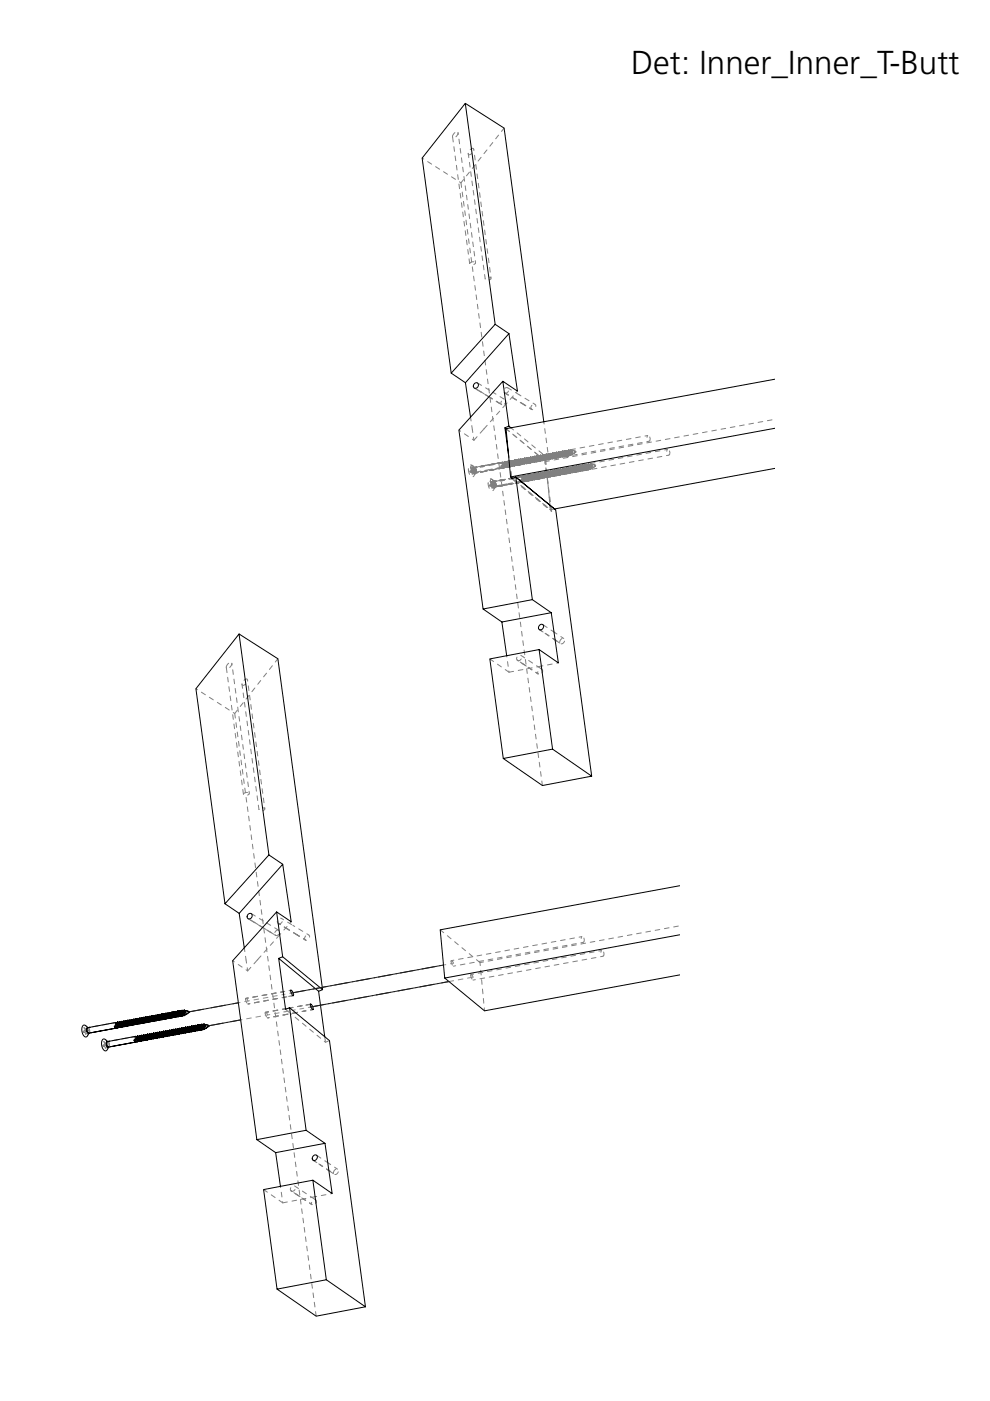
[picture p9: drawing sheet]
<svg xmlns="http://www.w3.org/2000/svg" width="210mm" height="297mm" viewBox="0 0 210 297" stroke-linecap="round" stroke-linejoin="round" font-family="sans-serif">
<defs><g id="words">
<text font-size="7" x="133.8" y="15.7">Det: Inner_Inner_T-Butt</text>
</g></defs>
<g fill="none" stroke="#808080" stroke-width=".21" stroke-dasharray="1 1" stroke-dashoffset=".6">
<path d="M89.5 33.5l8.2 5.3M97.1 28.1l3.7 27.6M97.3 91.2l3.2 2.1M102.3 99l3.7-.8M106.6 99.2l-5.8 1.1M107.9 97.7l1.7-.3M107.9 97.8l1.8-.3M109.7 97.5l-1.8 .3M100.8 100.3l5.8-1.1M104.7 102.1l3.8-.7M104.8 102.1l3.7-.7M108.5 101.4l-3.7 .7"/>
<path d="M41.5 146l8.3 5.3M49.1 140.6l3.8 27.6M112.3 141.7l-2.6-1.7M114.1 141.4l-3.2-2.1M60.6 196.8l-1.6-1M49.3 203.7l3.2 2.1M52.6 212.9l7.6-1.4M52.6 212.9l7.6-1.5M60.2 211.4l-7.6 1.5M62.7 214.7l1.8-.3M64.5 214.4l-1.8 .3M64.5 214.4l1.7-.3"/>
<path d="M66.2 214.1l-1.7 .3M64.3 254.2l-2.5-1.7M66.1 253.9l-3.1-2.1"/>
</g>
<g fill="none" stroke="#808080" stroke-width=".21" stroke-dasharray="1 1">
<path d="M97.7 38.8l17.3 127.7M99.6 55.9l-3.7-27M100.1 99.2l3.3-.6M100.5 93.3l2.1-2.4M101.1 82.6l2.5 1.5M102.6 90.9l4.7-5.2M107.8 96.1l.7 5M115.7 97.8l-8.4-6.9M104.9 103.2l3.4-.6M116.2 102.5l.4 5.1M103.9 139.7l4 2.8M49.8 151.3l17.2 127.8"/>
<path d="M107.9 142.5l6.9-1.3M51.6 168.4l-3.6-26.9M53.1 195.1l2.6 1.5M56.5 195.7l2.6 1.5M93.3 197.1l8.5 7M24.6 216.8l-4.9 .9M28.7 219.7l-4.8 .9M52.5 205.8l2.2-2.4M54.7 203.4l4.6-5.2M55.9 252.2l4.1 2.8M60 255l6.8-1.3"/>
</g>
<g fill="none" stroke="#808080" stroke-width=".21">
<path d="M96.4 28.1l-.4 .6v.4M97.1 28.1l-.1 .5-.3 .4M99.3 32.5l.1 .3 .6-.2M100.4 31.7l-.1-.3-.6 .3M99.6 55.9h.1M100.4 55.5l-.7 .1-.1 .3M100.8 55.7v.2l-.3 .2M102.9 59.1h.1M103.8 58.8l.3 .1v.3l-.4 .2M99.3 99.4l.3 1.2M99.8 98.6l.3 .1 .4 .5M99.8 99.1l.8 .5-.1 .1h-.6l-.3 .2 .1 .2 .3-.1 .1 .5"/>
<path d="M99.9 99.2l.1 .4 .3-.1v.3M100.1 98.7l.6 .5-.2-.1M100.1 100l.5-.3-.5 .9M100.3 99.5l.3 .2M100.4 99.6l.1 .5 .3 .2M100.4 99.5v.4M100.4 99.7h.2M100.4 99.4v.1M100.4 99.4h.1M100.4 99.3v.1M100.4 99.3l.1 .7M100.4 99.4l.1 .6"/>
<path d="M100.4 99.3h.1M100.4 99.9v.1M100.4 100l.1 .1M100.5 100l.1 .1M100.5 99.7v.1M100.6 99.6v.1l-.6-.1M100.6 99.8l-.1-.3a.21 .21 0 0 0-.2-.3 .21 .21 0 0 0-.2 .3l.2 .7M100.6 99.1l-.2 .2M100.6 99.1h.1M100.6 82.3l.5 .3M100.6 99.8l-.6 .2M100.6 99.1l-.2 .3"/>
<path d="M100.6 99.8l-.9 .3M100.6 99.1l.1 .1M100.7 99.7h.1M100.7 99.1h.1M100.7 99.1l.1 .2M100.7 99.2l.2 .3 .1 .6M100.7 99.2h.1M100.7 99.2l.1 .1M100.7 99.1h.4h-.4M100.8 99.3h.1M100.8 99.3l.2 .8zM100.8 99.3l.2 .3"/>
<path d="M100.8 99.3l-.3-.2-.1 .5M101 99.6v.1M101 99.7v.3M101.1 82.5l.1 .1M101.2 81.2l.9 .5M101.9 99.9l-.9 .2M102.6 90.9l-.1 .1M103 82.2l.8 .5M103.4 98.6h-.2M103.5 99.6l-.6 .1M105.8 98.2l-.7 .1M105.9 85.5l.2 .1"/>
<path d="M106.1 98.2h.1M106.1 98.2h-.1M106.2 98.8h.2l.3 .3M106.3 98.9l-.1-.1 .4 .3 .3-.1M106.3 99l.3 .2M106.3 85.1l-.1 .4 .2 .3-.2-.1M106.4 98.1l-1 .1M106.4 98.9l.1 .1-.3 .1M106.4 98.2h.1M106.5 98.2h.1M106.5 98.2v.3M106.5 99.1l-1.3 .2"/>
<path d="M106.5 99.2l-1 .2M106.5 99.1v.1M106.5 99.1h.2M106.5 99.2h.1M106.5 98.5h.1M106.5 98.5l.1 .2M106.6 98h-.1M106.6 98l-.2 .4M106.6 98h.1M106.6 99.2h.1M106.6 98l.2 .2M106.6 98.7h.1"/>
<path d="M106.6 98.7l.1 .2M106.7 84.5l.2 .1M106.7 99.1h.1M106.7 98.2v.3l.2 .3M106.8 98.9h.1M106.8 99.1h.1M106.8 98.2h.1M106.8 98.9v.1M106.8 98.2v.1M106.8 98.2v.2zM106.8 99.1h-.3M106.8 99v.1"/>
<path d="M106.8 98.3v.2v-.2M106.8 98.3v.5l-.2 .3M106.8 98.3h.1M106.8 98.3v.1M106.8 98.2l.1 .4M106.8 99h.1M106.8 98.4h.1M106.8 98.4v.1M106.8 98.2l.1 .5 .3 .2M106.8 98.1v.1M106.8 99.1l.1 .1M106.8 98.1h.1"/>
<path d="M106.8 98.4l.1 .3M106.8 98.5h.1M106.9 98.5v.1M106.9 99.1h.1M106.9 98.1h-.1M106.9 98.6v.1M106.9 98.7l-.1 .2M106.9 98.7h.1M106.9 98.7v-.1l-.1 .5-.2 .1M106.9 98.1v.1M106.9 98.2v.1M106.9 98.6l.4 .4"/>
<path d="M106.9 98.2h.1M106.9 98.3h.1M106.9 99.2h.1M106.9 98.3v.1M106.9 98.7l.3 .3M106.9 98h.1M106.9 98.4h.1M106.9 98l-.1 .4M107 97.9v.1M107 97.9l-.1 .1M107 98h.1M107 97.9l.2 .5-.3 .1"/>
<path d="M107 98.4h.1M107 98.4v.2M107 99.1l-.1 .1M107 98.6h.1M107 98.6l.2 .2M107 98l.1 .2M107.1 98.2h.1M107.1 98h.1M107.1 98.2v.1M107.1 98l.1 .1M107.1 98.3h.1M107.1 98.3v.3"/>
<path d="M107.1 98.1l.1 .2-.3-.3v.2M107.1 99h.1M107.1 84.8l.1 .4-.2 .5M107.1 98.6h.1M107.1 98.6l.1 .2M107.2 98.8h.1M107.2 99h-.1M107.2 98.8v.2M107.2 99h.1M107.2 98.1v.2M107.2 98.8l-.1 .2M107.2 98.1l.1 .2z"/>
<path d="M107.2 99l.1 .1M107.2 98.9v.1M107.2 98.2l.1 .2zM107.2 98.9h.1M107.2 98.4v.6l-.3 .2M107.2 98.3h.1M107.3 98.1v.1M107.3 98.3h.1M107.3 98.3v-.2l.1 .3M107.3 98.1v.2M107.3 99h.1M107.3 98.3v.1"/>
<path d="M107.3 98.7l-.1 .2M107.3 98.4l-.2 .7-.3 .1-.3-.2M107.3 98.4h.1M107.3 98v.1M107.3 98.4v.1M107.3 98.7h.1M107.3 99l.1 .1M107.3 98.6v.1M107.3 98.5v.1M107.3 98.5h.1M107.3 98.5l-.3 .4M107.3 98h.1"/>
<path d="M107.3 98.5l.4 .3M107.3 98.1h.1M107.3 98.5l.1 .2M107.3 98.1l-.2 .2 .1 .4M107.3 98.5v-.3l.2 .6M107.3 99.1h.1M107.3 98.2l.3 .6M107.3 97.9h.1M107.4 99.1h.1M107.4 97.9h.1M107.4 97.9h-.1M107.4 97.9l-.1 .5"/>
<path d="M107.4 97.9l.2 .3v.6M107.4 98.7l.1 .1M107.4 98.8h.1M107.4 99.1h-.1M107.5 97.9v.1M107.5 97.9h.1M107.5 98v.3M107.5 98h.1M107.5 98.8l.1 .1M107.5 97.9l.1 .1M107.5 98.3h.1M107.6 98.3v.1"/>
<path d="M107.6 98.4h.1M107.6 98.4v.2M107.6 98.9v.1M107.6 98h.1M107.6 98.6h.1M107.6 98.1h.1M107.6 98.6v.1M107.6 98.9h.1M107.6 98v.1M107.6 98.7v.1M107.6 98.8v.1M107.6 98.8h.1"/>
<path d="M107.6 98.1l.1 .1-.1-.1M107.6 98.8l.1 .1M107.6 99h.1M107.6 98.1l.1 .1M107.7 82.2l-.7 .1M107.7 98.8l-.1 .1M107.7 98.2h.1M107.7 98.2v.1M107.7 98.2l.1-.1 .1 .3M107.7 98v.2M107.7 98.9h.1M107.7 98h.1"/>
<path d="M107.7 98.2l.2 .5h.2l.2-.2M107.7 98.3h.1M107.7 99h.1M107.7 98.3v.2M107.7 97.9h.1M107.7 98.3v.1M107.7 98.4l-.1 .5-.3 .2M107.7 98.9l.1 .1M107.7 98.5l-.2 .3M107.7 98.4v.4M107.7 98.4h.1M107.7 97.9v.5l.3 .4"/>
<path d="M107.7 97.9v.1M107.7 98.4l.2 .4 .4 .1M107.7 98l.1 .2M107.7 98.4v.1M107.7 98.5l.1 .1M107.7 98l-.2 .2 .3 .5M107.8 98.2h.1M107.8 97.8h.1M107.8 98.6h.1M107.8 99h.1M107.8 97.8l-.1 .1M107.8 98.6l.1 .1"/>
<path d="M107.8 98.2v.1M107.8 82.9l-.4 .4-.5-.1M107.8 97.8l.2 .2 .1 .7M107.8 98.3h.1M107.8 98.3l.1 .1M107.9 99h-.1M107.9 98.4v.1M107.9 97.8h-.1M107.9 97.8l-.2 .1v.5v-.3M107.9 97.8h.1M107.9 97.8v.2M107.9 98.7h.1"/>
<path d="M107.9 98.5h.1M107.9 99h-.2M107.9 98.5l.1 .1M107.9 98h.1M107.9 98.7l.1 .1M107.9 98l.1 .2M107.9 97.8l.1 .2M107.9 97.8l-.5 .1M107.9 98.9l-.1 .1M108 98l.1 .4M108 98.3h.1M108 98.2v.1"/>
<path d="M108 98.2h.1M108 98.3v.2M108 98.8v.1M108 98.6v.1M108 98.5v.1M108 98.9h.1M108 98.5h.1M108 98.6l.1 .1M108 98.8h.1M108 98.8l.1 .1M108 98h.1M108 97.9l.1 .2"/>
<path d="M108 98l.1 .1M108 98.7h.1M108 98.7l-.1 .1M108 98.7v.1M108.1 98.7h-.1M108.1 98.9h.1M108.1 98.7v.1M108.1 98.8l-.3 .2M108.1 98.8h.1M108.1 98.1h.1M108.1 98.7l-.1 .1M108.1 98.1v.1"/>
<path d="M108.1 98.1v.2M108.1 98.7h.1M108.1 98.8v.1M108.1 98.1l.1-.4v.5M108.1 98.1v-.2l.1 .5M108.1 97.9v.2M108.1 98.2h.1M108.1 97.9h.1M108.1 98.2v.2M108.1 98.2v.1M108.1 98.3v.2M108.1 98.5v.2"/>
<path d="M108.1 98.5h.1M108.1 98.3l.1 .1a.27 .27 0 0 0 .3 .2 .27 .27 0 0 0 .2-.3M108.1 98.3h.1M108.1 97.8v.1M108.1 98.3l.1 .1M108.2 97.9v.1M108.2 98h.1M108.2 98.9h.1M108.2 98l.2 .5M108.2 98.4v.1M108.2 97.7h.1M108.2 98.5l.1 .1"/>
<path d="M108.3 97.7l.3 .5-.1-.1M108.3 97.7h.1M108.3 97.7v.1M108.3 98.6h.1M108.3 98.6h.2M108.3 97.8v.1M108.3 98.6l.2 .2M108.3 97.9h.1M108.3 98h.1M108.3 97.7l.1 .1M108.4 98h.1M108.4 98v.1"/>
<path d="M108.4 98.2l.1 .2a.27 .27 0 0 0 .3 .2 .27 .27 0 0 0 .2-.3M108.4 98.1h.1M108.4 97.8h.1M108.4 98.2h.1M108.4 98.1v.1M108.4 98.2l.1 .4M108.4 97.8l.1 .1M108.4 98.8h.1M108.4 98.5h.1M108.4 98.7v.1M108.4 97.9l.1 .1M108.4 98.5l.1 .1"/>
<path d="M108.5 98.8h.1M108.5 97.9h.1M108.5 98.6v.1M108.5 98.7h-.1M108.5 98.7h.1M108.5 98.6h.1M108.5 98.7l-.1 .1M108.5 97.9l.1 .4M108.5 97.9v.1M108.5 98h.1M108.5 98.7v.1M108.5 98.1v.5l-.3 .3"/>
<path d="M108.5 98v.1M108.5 98.1h.1M108.5 98.1l.1 .3a.25 .25 0 0 0 .3 .2 .25 .25 0 0 0 .2-.2M108.5 98.1l.1 .2M108.5 97.8h.1M108.5 98.1v.1M108.5 98.5v.1M108.5 98.4v.1M108.5 98.4h.1M108.5 98.2h.1M108.6 98.2v.2M108.6 98.3a.28 .28 0 0 1-.3 .4 .28 .28 0 0 1-.3-.3"/>
<path d="M108.6 98.2h.1M108.6 97.9l.1 .2M108.6 98.8h.1M108.6 97.8h.1M108.6 97.8h-.1M108.6 98.3l.4 .5-.2-.2M108.6 97.8v.1M108.6 98.3l.1 .2M108.6 97.9v.3l-.1-.2M108.6 97.6l-.1 .4M108.6 97.6v.1M108.6 97.7h.2"/>
<path d="M108.6 97.7h.1M108.7 97.7h.1M108.7 98.8h.1M108.7 98.1h.1M108.7 98.1l.1 .3M108.7 98.5h.1M108.7 98.5l.1 .1M108.7 97.7l.1 .5M108.8 97.7l.1 .3v.6M108.8 97.7h.1M108.8 98.6h.1M108.8 98.4h.1"/>
<path d="M108.8 98.6l.1 .1M108.8 98.4l.1 .1M108.8 97.7l.1 .1M108.8 98.2h.1M108.8 98.2v.1M108.8 97.8l.2 .3-.1-.2M108.9 98.7h.1M108.8 98.3l.1 .1M108.8 98.4l.1 .2M108.9 98.4h-.1M108.9 97.8h.1M108.9 98.5h.1"/>
<path d="M108.9 97.8v.1M108.9 98.6h.1M108.9 98.5v.1M108.9 97.9h.1M108.9 98.6v.1M108.9 98.6l.1 .1M108.9 97.9v.1M108.9 98l.1 .1M108.9 97.8l.2 .6 .3 .3M109 97.9v.1M109 97.8h.1M109 97.8v.1"/>
<path d="M109 98v.1M109 98h.1M109 98.6h-.2M109 98v.2M109 97.7v.1M109 97.7h.1M109 97.7l.2-.1 .2 .2M109 98.3l-.1 .2M109 98.3h.1M109 98.7h.1M109 98.7h-.1M109 98.1h.1"/>
<path d="M109 98.1v.1M109 98.2l-.2 .6M109 98.2v.1M109 98.2h.1M109 97.8l-.2 .2 .3 .5M109 98.2l.1 .1M109 97.6v.3M109 97.9h.1M109.1 97.6h.1M109.1 97.9v.1M109.1 98.7v.1M109.1 98.3h.1"/>
<path d="M109.1 98.7h.1M109.1 98.3v.1M109.1 98v.1M109.1 98.4h.1M109.1 98h.1M109.1 97.5v.1M109.1 98.4l.1 .1M109.1 98.1v.1M109.1 98.8h.1M109.1 98.2h.1M109.1 98.2l.2 .1M109.2 97.6v.1"/>
<path d="M109.2 97.6h.1M109.2 97.7h.1M109.2 97.7v.2M109.2 98.5h.1M109.2 98.5l.1 .1M109.2 97.6l.1 .1M109.2 97.9v.1M109.2 98l.1 .1M109.3 98.1v.1M109.3 98.1h.1M109.3 98.3h.1M109.3 98.3v.1"/>
<path d="M109.3 98.2h.1M109.3 97.7l-.1 .2M109.3 98.5v.1M109.3 98.5h.1M109.3 97.7h.1M109.3 98.6h.1M109.3 97.7v.1M109.3 98.4v.1M109.3 97.8l.1 .2v-.1M109.3 97.8h.1M109.3 97.9v.6l-.2 .3M109.3 98.5h-.1"/>
<path d="M109.3 97.8l.1 .1M109.3 98.6l.1 .1M109.4 98.5v.1M109.4 98.5l-.1 .1M109.4 97.8v.3v-.4v.2M109.4 97.9h.1M109.4 97.9v.1M109.4 97.7h.1M109.4 97.7v.2M109.4 97.7v.1M109.4 97.9v.2M109.4 98h.1"/>
<path d="M109.4 98.3v.2M109.4 97.6h.1M109.4 98l.1 .2M109.4 98.7h.1M109.4 98v.1M109.4 98.3h.1M109.4 98.1v.4l-.4 .3M109.4 98.1v.2M109.4 97.6v.1M109.4 98.6h.1M109.4 97.8l.1 .1M109.4 98.6l.1 .1"/>
<path d="M109.4 97.7l.2 .5-.3 .3M109.5 98.2v.1M109.5 97.5h.1M109.5 98.7h.1M109.5 97.5l.2 .2 .1 .6M109.5 98.3h.1M109.5 97.9v.1M109.5 98l.1 .1M109.6 97.5l-.2 .3v-.1h-.1M109.6 97.5h.1M109.6 98.3v.1M109.6 97.5l.1 .1"/>
<path d="M109.6 98.1h.1M109.6 98.1l.1 .2M109.6 98.7h-.2h.1M109.6 97.5v.3M109.6 97.5l.3 .9M109.6 98.4h.1M109.6 97.8l.1 .1M109.6 97.4l.1 .7M109.6 97.4l.4 .3 .2 .6M109.6 97.4l.2 .1 .4 .7M109.6 97.8l.1-.1 .1 .1-.1-.2 .1 .5M109.6 98.4l.1 .1"/>
<path d="M109.7 98.6h.1M109.7 98.5h.1M109.7 97.9h.1M109.7 98.6l-.1 .1M109.7 97.9v.5M109.7 98.3h.1M109.7 98.3v.1M109.7 98.5v.1M109.7 98l.4 .6 .1-.3M109.7 98.4v.1M109.7 97.6v.1M109.7 98.5l.1 .1"/>
<path d="M109.7 97.7l.1 .1M109.7 98.4h.1M109.7 98.4l.1 .1M109.8 97.7l-.3-.2-.1 .6M109.8 98.6h.1M109.8 98.4l-.1 .2M109.8 98.4l-.4-.3 .3 .4M109.8 98.4h.1M109.8 97.8h.1M109.8 97.7h.1M109.8 97.7v.2M109.8 97.8l.1-.1 .1 .4-.1 .2"/>
<path d="M109.8 98.3v.1M109.8 97.8v.1v-.2l.2 .5M109.8 98.5h.1M109.8 97.8l.1 .2M109.8 98.3h.1M109.8 97.9h.1M109.8 98.2v.1M109.8 98.2h.1M109.8 97.9v.1M109.8 98.5l.2 .1M109.8 97.9l.4 .6h.3M109.8 98h.1"/>
<path d="M109.8 97.9l.1 .1M109.8 98l-.2 .4M109.8 98v.2M109.9 98l.4 .5M109.9 98.6h.1M109.9 97.6l-.2 .1M109.9 97.7l.2 .5M109.9 97.7h.1M109.9 97.7h-.1M109.9 97.4l-.1 .4M109.9 97.4h.1M110 97.4h-.1"/>
<path d="M110 98.6h.1M110 97.4h.1M110 97.4l.1 .3M110 97.4l-.2 .2 .1 .5M110.1 97.4v.1M110.1 98.5h.1M110.1 97.7h.1M110.1 97.7v.3M110.1 97.9l.1 .3M110.1 97.9v.1M110.1 98v.1M110.1 98.1h.1"/>
<path d="M110.1 98.2h.1M110.1 98.2l.1 .2M110.1 97.5h.1M110.1 98l-.5-.6 .1 .6M110.1 98.1v.1M110.1 98.4v.1M110.1 98.2l.1 .1M110.1 97.6l.1 .1M110.1 98h.1M110.1 97.5l.1 .1M110.1 98l.1 .1M110.2 98.4h.1"/>
<path d="M110.2 98.4l.1 .1M110.2 98.3h.1M110.2 97.6h.1M110.2 98.3l-.1 .1M110.2 98.1h.1M110.2 97.6v.4l-.2 .4M110.2 97.6v.1M110.2 98.4l-.1 .1M110.2 97.7l.1 .2M110.2 97.7h.1M110.2 98.3v.1M110.2 97.7v.1"/>
<path d="M110.2 98.2v.1M110.2 97.9v.4l-.2 .3M110.2 97.7l.2 .4 .2 .1M110.2 97.6l.1 .3M110.2 97.7l.1-.1 .1 .3-.1 .4M110.2 97.6v.2M110.2 98.2h.1M110.2 97.8h.1M110.2 97.8v.6l-.3 .2M110.2 97.8l.1 .1M110.2 97.8l.5 .6M110.3 98l-.1 .3"/>
<path d="M110.3 98h.1M110.3 97.9v.1M110.3 97.6l.1 .3M110.3 97.6h-.1M110.3 97.6h.1M110.3 97.9l.2 .4 .3 .2-.2-.1M110.3 98.5h.1M110.3 97.6l-.2 .1M110.3 97.3l.3 .2M110.4 97.3h.1M110.4 97.3l.2 .3v-.1v.1l-.1-.1h.2M110.4 97.3v.1"/>
<path d="M110.4 97.9h.1M110.4 97.3l.2 .2M110.4 97.4h.1M110.4 97.9l.1 .2M110.4 97.4l.1 .2M110.5 97.6h.1M110.5 97.6v.1M110.5 98.1h.1M110.5 97.7h.1M110.5 98.1l.1 .2M110.5 97.7l.1 .2M110.5 97.5v.1"/>
<path d="M110.6 97.9h.1M110.6 98.1v.1M110.6 98.1h.1M110.6 98v.1M110.6 98.3l.1 .1M110.6 97.9v.1M110.6 98.2v.1M110.6 98.2h.1M110.6 97.5h.1M110.6 98.3h.1M110.6 97.5v.1M110.6 97.6l.1 .1"/>
<path d="M110.6 97.6h.1M110.6 97.6v-.1l.1 .5-.2 .3M110.6 97.7l.1 .1M110.6 97.5l.1 .2v-.3v.3M110.6 97.5l.1 .2M110.7 97.6l.1 .4 .2 .2M110.7 97.6v.1M110.7 97.6h.1l.1 .3-.3 .3M110.7 98.2h-.1M110.7 97.7h.1M110.7 98.2h.1M110.7 97.7v.1"/>
<path d="M110.7 98.1v.1M110.7 97.8h.1M110.7 98v.1M110.7 97.8l-.1 .5-.2 .2M110.7 97.8v.1M110.7 97.9h.1M110.7 98h.1M110.7 97.9v.1M110.7 98.4h.1M110.7 97.5l.1 .2M110.7 97.9l.2 .3M110.7 97.5h-.1"/>
<path d="M110.7 97.5h.1M110.7 97.9l.3 .4M110.7 97.3v.3l.2 .5M110.8 97.7v.1M110.8 97.2l.2 .3M110.8 97.8h.1M110.8 97.2h.1M110.8 97.8v.1M110.8 97.3h.1M110.8 97.9l.1 .2M110.8 98.4v.1M110.9 97.3v.1"/>
<path d="M110.9 97.2v.1M110.9 97.2l-.1 .1M110.9 97.4h.1M110.9 97.4v.1M110.9 97.5h.1M110.9 97.3h.1M110.9 98.2h.1M110.9 98.2l.1 .1M110.9 97.6l.1 .1M110.9 98.1h.1M111 97.4l.1 .1-.2-.2 .2 .3-.1-.1M111 98.1h.1"/>
<path d="M111 97.3v.1M111 97.4h.1M111 97.7v.1M111 98.1v.1M111 97.8h.1M111 97.4v.1M111 97.9h.1M111 98.2h.1M111 97.9v.1M111 98v.1M111 98.2l.1 .1M111 97.8v.1"/>
<path d="M111 97.4l.1 .2zM111 97.5h.1M111 97.6l.1 .5-.3 .4M111 98.3h.1M111.1 97.5v.1M111.1 98.2l-.3 .3M111.1 97.5v.2zM111.1 98.1v.1M111.1 98.1h.1M111.1 97.6h.1M111.1 97.6v.4l-.2 .2M111.1 97.6v.1"/>
<path d="M111.1 98v.1M111.1 97.7h.1M111.1 98h.1M111.1 97.3l.2-.1 .2 .5M111.1 97.7v.1M111.1 97.9v.1M111.1 97.9h.1M111.1 97.8h.1M111.1 97.8v.1M111.1 98.3h.1M111.1 97.4h-.2v.3l.3 .4M111.1 97.8l.5 .5"/>
<path d="M111.1 97.5l.4 .7M111.1 97.8l.2 .3M111.1 97.4v.3M111.1 97.4v.1M111.2 97.2h.1zM111.2 97.2h.1M111.2 97.2l-.1 .2 .2 .7M111.2 98.4h.1M111.3 97.2h.1M111.3 97.2l.2 .3v.6M111.3 97.2v.1M111.3 97.3h.1"/>
<path d="M111.3 97.3v.1M111.3 97.4h.1M111.3 98.1v.1M111.3 97.4l.1 .1M111.3 98.2h.2M111.4 97.2v.1M111.4 97.5h.1M111.4 97.5v.1M111.4 97.6h.1M111.4 97.3h.1M111.4 97.6v.1M111.4 97.4l.1 .1"/>
<path d="M111.4 97.7h.1M111.4 97.7v.1M111.4 97.9v.2M111.4 97.8h.1M111.4 97.9h.1M111.4 97.8v.1M111.4 98.1h.1M111.4 97.3l.1 .1M111.5 97.4h.1M111.5 98.2h.1M111.5 97.4v.3M111.5 97.4v.1"/>
<path d="M111.5 97.5h.1M111.5 98.1l-.3-.2-.1-.5 .2 .4-.2 .3M111.5 98v.1M111.5 97.5v.1M111.5 97.5v-.1v.1M111.5 98h.1M111.5 97.2v.4v-.4v.3M111.5 97.6h.1M111.5 97.9v.1M111.5 97.9h.1M111.5 97.6l.1 .1M111.5 97.6v.1"/>
<path d="M111.5 97.7h.1M111.5 97.8l-.2 .3M111.5 97.7v.1M111.5 97.8h.1M111.5 97.8v.1M111.5 97.6l.3 .5 .3 .1M111.6 97.7l.3 .3M111.6 97.7h.1M111.6 97.4l.2 .5M111.6 97.7l.2 .4M111.6 97.4h.1M111.6 97.4l-.1 .2"/>
<path d="M111.6 97.3l-.3 .1 .1 .4M111.6 97.1l.3 .3M111.6 97.1h.1M111.6 97.1l.3 .3v.6M111.7 97.4l-.2-.1 .1 .4-.1-.1M111.7 97.1h-.1M111.7 97.1h.1M111.7 97.1v.1M111.7 97.2h.1M111.7 97.2v.1M111.7 97.3h.1M111.7 97.1l.1 .1"/>
<path d="M111.8 97.3v.1M111.8 98.1h.1M111.8 98.1l.1 .1M111.8 97.9h.1M111.8 97.4v.1M111.8 97.9v.2M111.8 97.4h.1M111.8 97.5h.1M111.8 97.5v.1M111.8 97.2h.1M111.8 97.6h.1M111.8 97.2l.1 .1"/>
<path d="M111.8 97.6v.2M111.8 97.3l.1 .6M111.8 97.8l.1 .1M111.8 98.1l.2 .1M111.9 97.7h-.1M111.9 97.9v.1M111.9 97.3h.1M111.9 98h.1M111.9 97.3v.1M111.9 98.2h.1M111.9 97.4h.1M111.9 97.4v.1"/>
<path d="M111.9 97.4l.1 .1zM111.9 97.4l.1 .3M111.9 97.3v.2M111.9 97.3l.2 .3M111.9 97.5h.1M111.9 97.9h.1M111.9 97.5l.1 .1M112 97.8l-.1 .1M112 97.6h.1M112 97.8h.1M112 97.7v.1M112 98.2h.1"/>
<path d="M112 97.7l-.3 .3M112 97.7h.1M112 97.6v.1M112 98.2h-.1M112 97.5l.2 .5 .3 .1M112 97.3h-.2v.2l.3 .5M112 97.6l.2 .5 .5-.1M112 97.7l.2 .3M112.1 97h.1M112.1 97l.2 .4v.5M112.1 97v.1M112.1 97.6h.1"/>
<path d="M112.1 97.6l.1 .2M112.1 97.1h.1M112.1 97.7l-.2-.5 .1 .5 .3 .2M112.1 97l.3 .5-.1-.2M112.1 97.1l.1 .1M112.2 97h.1M112.2 97.2h.1M112.2 97.2v.1M112.2 97v.1M112.2 98h.1M112.2 97.3h.1M112.2 98l.1 .1"/>
<path d="M112.2 97.8h.1M112.2 97.8l.2 .3M112.2 97.3v.1M112.2 97.1h.1M112.2 97.4h.1M112.2 97.4l.1 .1M112.2 97.1l.1 .1M112.3 97.5h.1M112.3 97.5v.1M112.3 97.6h.1M112.3 97.7h.1M112.3 97.8v.1"/>
<path d="M112.3 97.8h.1M112.3 97.2h.1M112.3 97.6v.1M112.3 97.2v.1M112.3 97.9h.1M112.3 98h.1M112.3 98.1h.1M112.3 97.3h.1M112.3 97.3l.1 .1M112.3 97.3v-.1v.1v-.1l-.1 .1M112.4 97.2v.2M112.4 97.4h.1"/>
<path d="M112.4 97.4v.2M112.4 97.8l-.1 .1M112.4 97.8h.1M112.4 97.4v.1M112.4 97.5h.1M112.4 97.7h.1M112.4 97.6l-.3 .4M112.4 97.5v.1M112.4 98.1h.1M112.4 97.6v-.2l-.1 .6-.2 .2-.5-.3M112.4 97.7v.1M112.4 97.6v.1"/>
<path d="M112.4 98.1h-.1M112.4 97.6h.1M112.4 97.2l.2 .5M112.4 97l.1-.1-.1 .6-.1-.3M112.4 97.2h.1M112.4 97.6l.2 .3M112.4 97.2h-.2M112.5 97.7l-.1-.1 .4 .5-.1-.1M112.5 96.9h.1M112.5 96.9l.2 .3 .1 .6M112.5 97.3l-.1-.1v.1M112.5 97h.1"/>
<path d="M112.6 97h.1M112.6 97v.1M112.6 96.9h-.1M112.6 96.9h.1M112.6 98.1h-.1M112.6 97.1h.1M112.6 97.1v.1M112.6 97.2h.1M112.6 97.9l.1 .1M112.6 97.9h.1M112.6 97.7h.1M112.6 97.7l.1 .2"/>
<path d="M112.7 97.2v.1M112.7 97.3v.1M112.7 97v.1M112.7 97.4h.1M112.7 97.4v.1M112.7 97.9h.1M112.7 97.5h.1M112.7 97.1h.1M112.7 97.9l.1 .1M112.7 98h.1M112.7 97.5v.3M112.7 97.1v.1"/>
<path d="M112.7 97.8h.1M112.7 97.1l.1 .1M112.7 97.8v.1M112.7 97.2h.1M112.7 97.2l.1 .4M112.8 97.2h-.2v.2l.4 .4M112.8 98l.1 .1M112.8 97.2h.1M112.8 97.2v.1M112.8 97.8l-.1 .1M112.8 97.3h.1M112.8 97.8h.1"/>
<path d="M112.8 97.2l.1 .5M112.8 97.1v.2M112.8 85.9l-.3 .6 .2 .2 .2 .2M112.8 97.3v.1M112.8 97.4h.1M112.8 97.7v.1M112.8 97.4v.1M112.8 98h.1M112.8 97.6h.1M112.8 97.6v.1M112.8 97.5v.1M112.8 97.5h.1"/>
<path d="M112.8 97.1h-.1M112.8 97.1h.1M112.8 97.1l.2 .4M112.8 97.5l.1 .2M112.9 96.9l-.1 .4 .1-.2 .1 .4-.2 .3M112.9 97.7l.3 .2M112.9 96.8h.1M112.9 96.8v.1M112.9 96.8l.1 .1M112.9 98.1h.1M113 97.5h.1M113 96.9h.1"/>
<path d="M113 97.5l.1 .3M113 96.9v.1M113 97h.1M113 97v.1M113 96.9l.1 .1M113 97.1h.1M113.1 97.1v.1M113.1 97.1h.1l-.3-.3-.1 .4M113.1 97.2v.1M113.1 97h.1M113.1 97.3h.1M113.1 97.4h.1"/>
<path d="M113.1 97.8h.1M113.1 97.4v.1M113.1 97.8l.1 .1M113.1 97.5h.1M113.1 97.5v.1M113.1 97.6v.1M113.1 97.6h.1M113.1 97l.1 .1M113.1 97.7h.1M113.2 97.1h.1M113.2 97.9h.1M113.2 97.1v.1"/>
<path d="M113.2 97.8h.1M113.2 97.7v.1M113.2 97.4l-.1 .5-.3 .2M113.2 97.2v.1M113.2 97.7h.1M113.2 97.1v.2M113.2 97.3h.1M113.2 97.2v-.1v.3M113.2 97.3l.1 .1M113.2 97.3v.1M113.2 97.3v.5l-.3 .3M113.2 97.4h.1"/>
<path d="M113.2 97.4l-.2 .4M113.2 97.4v.3M113.2 97l-.2 .1M113.3 97.4l.1 .2a.33 .33 0 0 0 .5 .2M113.3 97.1l.2 .5M113.3 97.1h.1M113.3 97.4h.1M113.3 97l-.1 .1M113.3 97.4l.1 .2M113.3 98h.1M113.3 96.8l-.1 .4 .2 .4M113.3 96.8h.1"/>
<path d="M113.3 96.8l.3 .2v.6M113.3 97.1l-.1-.1v.2v-.2v.1M113.4 97.6l.2 .3M113.4 96.8h-.1M113.4 98h-.1M113.4 96.8h.1M113.4 96.8v.1M113.4 85.7l.2 .5M113.4 96.9h.1M113.4 96.9l.1 .1M113.5 96.8v.1M113.5 97h.1"/>
<path d="M113.5 97.6h.1M113.5 97v.1M113.5 97.6v.1M113.5 97.1v.1M113.5 96.8h-.2l-.1 .5v-.2M113.5 96.9h.1M113.5 97.2h.1M113.5 97.2v.1M113.5 97.7v.1M113.5 97.3h.1M113.5 97.8h.1M113.6 97.4h.1"/>
<path d="M113.6 97.4v.2M113.6 97.3v.1M113.6 96.9h.1M113.6 96.9v.2M113.6 97.7h.1M113.6 97.6v.1M113.6 97h.1M113.6 97.9h.1M113.6 97v.1M113.6 97.1h.1M113.6 97.1l.1 .2M113.6 97.1v.1"/>
<path d="M113.6 97l.1 .3M113.6 97v.2M113.6 97l.2 .1v.4a.31 .31 0 0 1-.4 .2 .31 .31 0 0 1-.2-.5M113.6 97.2l-.1 .5M113.6 97.2h.1M113.6 97.6h.1M113.6 97.8l.1 .1M113.6 97.2l.1 .1M113.6 97.5v.1M113.7 97.3h.1M113.7 97.3l.1 .2a.26 .26 0 0 0 .3 .1 .26 .26 0 0 0 .1-.3M113.7 97.4l-.1 .1"/>
<path d="M113.7 97.3v.1M113.7 97.4h.1M113.7 97.4l-.1 .4-.3 .2M113.7 96.9l-.1 .1M113.7 96.9h.1M113.7 97.3l.3 .5M113.7 97.9h-.1M113.7 96.9v.3M113.7 97.2h.1M113.7 96.7v.3l.1 .6-.2-.5M113.8 96.7l.2 .2 .1 .6M113.8 97.2l.1 .3"/>
<path d="M113.8 96.7h.1M113.8 96.7l-.2 .3M113.8 97.9h.1M113.8 96.7l.1 .1M113.8 96.7v.1M113.8 96.8h.1M113.8 96.8l.1 .1M113.9 96.7v.1M113.9 96.9h.1M113.9 96.9v.1M113.9 97h.1M113.9 97.5h.1"/>
<path d="M113.9 96.8h.1M113.9 97.5l.1 .3M113.9 96.9l.2 .2-.1-.2M113.9 97v.1M113.9 97.1h.1M113.9 97.1l.1 .1M114 97.2h.1M114 96.8h.1M114 97.2v.1M114 97.3h.1M114 97.4h.1M114 97.3v.1"/>
<path d="M114 96.9h.1M114 97.4v.1M114 97.6h.1M114 97.5v.1M114 97.5h.1M114 96.9v.1M114 97.8h.1M114 97.6l-.2 .1M114 97h.1M114 97l.1 .1M114 97v-.1l.1 .2M114 97l.1 .3"/>
<path d="M114.1 96.9v.2M114.1 97.6h-.1M114.1 96.9h.1M114.1 96.8v.1M114.1 97.1h.1M114.1 96.8h.1M114.1 97l.1 .3a.25 .25 0 0 0 .2 .2 .25 .25 0 0 0 .2-.2M114.1 97.1v.2M114.1 97.1v.1M114.1 97.4v.2M114.1 97.2h.1M114.1 97.4h.1"/>
<path d="M114.1 97.2v.1a.28 .28 0 0 1-.3 .4 .28 .28 0 0 1-.3-.3M114.1 97.2v.1M114.1 97.3v.1M114.1 97.3h.1M114.1 96.9l.2 .5M114.1 97.2l.5 .5M114.1 96.7l.2-.1 .1 .2 .1 .6v-.2M114.1 97.1l.2 .5 .4 .1M114.1 97.3l.2 .3M114.2 96.6l-.1 .6v-.3M114.2 96.6h.1M114.2 96.6l.3 .5"/>
<path d="M114.3 96.7h.1M114.3 96.7v.1M114.3 97.8h-.1M114.3 96.8h.1M114.3 96.6h.1M114.3 96.6l.1 .2M114.3 97.6l.1 .1M114.3 97l.3 .5 .4-.1M114.3 96.8v.1M114.3 97.4h.1M114.3 96.9h.1M114.3 97.4l.1 .2"/>
<path d="M114.3 96.9l.1 .1M114.4 96.8l.1 .2M114.4 97v.1M114.4 97h.1M114.4 97.1h.1M114.4 97.6h.1M114.4 97.6l.1 .1M114.4 96.8h.1M114.4 97.2v.1M114.4 97.3v.2M114.4 97.5v.1M114.4 96.8l.1 .1"/>
<path d="M114.4 97.7h.1M114.5 96.9h.1M114.5 97.7h.1M114.5 96.9v.2M114.5 96.9v.3M114.5 97.5l-.2 .1M114.5 97.5v.1M114.5 96.8v.2M114.5 97.5h.1M114.5 97.4v.1M114.5 97.4v-.2l-.1 .3h-.3M114.5 97v.1"/>
<path d="M114.5 97.1h.1M114.5 97.3v.1M114.5 97.1v.1M114.5 97.3h.1M114.5 97.1l.2 .4 .4 .2M114.5 97.2l.4 .4M114.5 96.8v.4v-.2M114.5 97.2l.4 .3M114.5 96.8h.1M114.5 96.8l.1 .2M114.6 96.6l.1 .8M114.6 97h.1"/>
<path d="M114.6 97l.4 .7M114.6 96.5h.1M114.6 96.5l.3 .3v.6M114.7 96.5v.1M114.7 96.5l.2 .5M114.7 96.5l-.2 .1v.4v-.3v.1M114.7 96.6h.1M114.7 97.7h.1M114.7 96.6v.1M114.7 96.7h.1M114.7 96.6l.1 .1M114.7 96.7l.1 .1"/>
<path d="M114.7 96.8h.2M114.8 96.8v.3M114.8 96.6l.1 .2zM114.8 97.2h.1M114.8 97.1v.1M114.8 96.7l.1 .1M114.8 97.3h.1M114.8 97.2v.2M114.8 97.4l.1 .1M114.8 97.4h.1M114.9 97.4h-.1M114.9 97.5h.1"/>
<path d="M114.9 97.6h.1M114.9 96.7v.2M114.9 96.8h.1M114.9 96.8v-.1v.2M114.9 97.6l.1 .1M114.9 96.8v.1M114.9 97.4v.1M114.9 97.4h.1M114.9 96.9h.1M114.9 96.9v.1M114.9 96.9l.1 .3-.1-.2M114.9 96.9v.4l-.2 .2"/>
<path d="M114.9 97h.1M114.9 97.3h.1M114.9 97.3v.1M114.9 97l.1 .1M114.9 97v.1M114.9 97.1h.1M114.9 97.1v.2M114.9 96.7h-.1l-.1 .3 .4 .4M115 96.7l.2 .6M115 97.1v.1M115 96.7h.1M115 96.7h-.1"/>
<path d="M115 97.1l.1 .3M115 97.2l.3 .2M115 96.5l.3 .2v.6M115 97.7h.1M115.1 96.5l-.2 .2 .2 .7M115.1 96.5h.1M115.1 96.5v.1M115.1 96.6h.1M115.1 97.4l.2 .1M115.2 96.5h.1M115.2 96.5h-.1M115.2 96.6v.1"/>
<path d="M115.2 96.7h.1M115.2 97.3h.1M115.2 97.3v.1M115.2 96.5h-.2l-.1 .5v-.2M115.2 96.5v.1M115.2 96.7v.1M115.2 96.8h.1M115.2 96.8v.1M115.2 97.4v.1M115.2 96.9h.1M115.2 97.5h.1M115.2 96.6h.1"/>
<path d="M115.2 96.9v.1M115.3 97h.1M115.3 96.6h.1M115.3 97v.2M115.3 97.1h.1M115.3 96.6l.1 .5-.3 .3M115.3 96.6v.2zM115.3 96.6v.1M115.3 97.2v.1M115.3 97.1v.1M115.3 97.3h.1M115.3 97.4h.1"/>
<path d="M115.3 96.7h.1M115.3 97.5v.1M115.3 97.3v.1M115.3 96.7v.1M115.3 96.7v.6M115.3 96.8v.1M115.3 96.6v.2M115.3 96.6l.4 .9M115.3 96.8h.1M115.3 96.8v.1zM115.3 96.8l.1 .1M115.3 97.5h.1"/>
<path d="M115.3 96.9h.1M115.3 97.2v.2M115.3 97.2h.1M115.3 96.9l.1 .1M115.4 97h.1M115.4 96.9v.1M115.4 97v.1M115.4 97l-.1 .2M115.4 97.5l-.1 .1M115.4 97l.1 .2M115.5 96.4l-.1 .3 .1 .5M115.5 96.4h.1"/>
<path d="M115.5 96.7l-.1-.1-.1 .3v-.2l.1 .3M115.5 97.6h-.1M115.5 97.2l.2 .3M115.5 96.4l.1 .2M115.6 96.4h.1M115.6 98v.2M115.6 96.6l.1 .5 .4 .1M115.6 96.6h.1M115.6 96.4l.1 .1M115.6 96.6l.1 .3M115.7 96.5h.1M115.7 96.8h.1"/>
<path d="M115.7 96.9h.1M115.7 96.5v.1M115.7 96.9v.2M115.7 97.1v.2M115.7 97.1h.1M115.7 96.6h.1M115.7 97.5h.1M115.7 96.6l.1 .2-.1-.2M115.7 97.3h.1M115.7 96.7v.6l-.3 .3M115.7 96.6l.1 .1-.3-.3-.2 .3M115.7 96.6l.1 .1"/>
<path d="M115.8 96.6v.2M115.8 96.6h.1M115.8 96.7v-.2v.4M115.8 97.2l-.1 .1M115.8 97.2h.1M115.8 96.7v.1M115.8 96.8h.1M115.8 96.8v.1M115.8 96.9l-.1 .4-.3 .3M115.8 96.9h.1M115.8 97v.2M115.8 97l-.2 .3"/>
<path d="M115.8 96.9v.1M115.8 97h.1M115.8 96.5l-.2 .1M115.8 96.8l.2 .5 .3 .1h-.1M115.8 97l.2 .3M115.8 97v-.5l.1 .5a.28 .28 0 0 1-.2 .3 .28 .28 0 0 1-.3-.3M115.8 96.8l.2 .3M115.9 96.3h.1M115.9 96.3l.3 .3-.1-.1M115.9 96.3l.1 .1M116 96.3h.1M116 96.4h.1"/>
<path d="M116 96.4v.1M116 96.5h.1M116 97.3l.1 .1M116 96.3l.1 .2M116 97.1h.1M116 96.5v.1M116 97.1l.2 .3M116 96.6h.1M116 96.6l.1 .3M116.1 96.5h.1M116.1 96.9v.2M116.1 96.9h.1"/>
<path d="M116.1 96.5l.1 .1zM116.1 96.6l.1 .5-.3 .4M116.1 97.1h.1M116.1 97.2h.1M116.1 97.4h.1M116.1 97.1v.1M116.1 96.5l.1 .3zM116.1 96.5v.1M116.1 96.6h.1M116.2 96.6h.1M116.2 96.6v.2M116.2 96.6v.4l-.2 .3"/>
<path d="M116.2 96.5v.4M116.2 96.6v.1M116.2 96.5v.2M116.2 96.5h.1M116.2 97.4h.1M116.2 96.5v-.2v.3M116.2 96.7v.1M116.2 96.7h.1M116.2 96.7l.2 .4h.2M116.2 96.8v.2M116.2 96.8l-.1 .5-.2 .2M116.2 97v.2"/>
<path d="M116.2 97h.1M116.2 96.8v.1M116.2 96.8l.1 .1M116.2 96.8l.5 .5M116.2 96.5l.1 .2M116.2 96.9l.3 .4M116.3 99.9h.1M116.3 96.5l.1 .5-.4 .2M116.3 96.2l-.1 .4 .2 .5M116.3 96.7h.1M116.3 96.2l.3 .3M116.3 100l.2 .7a.22 .22 0 0 1-.3 .1 .22 .22 0 0 1-.1-.3v-.2"/>
<path d="M116.3 100h.1M116.3 96.8l.3 .5M116.3 100l.3 .4-.1-.1M116.3 96.2l-.1 .4M116.3 96.2h.1M116.3 96.2l.3 .3v.6M116.4 96.2v.1M116.4 100h.1M116.4 100v.1M116.4 97.3l-.3 .1M116.4 96.2h.1M116.4 96.3h.1"/>
<path d="M116.4 97.4h-.1M116.4 96.3v.1M116.4 96.2l.1 .1M116.4 96.4h.1M116.4 96.4l.1 .1M116.5 96.5h.1M116.5 96.3h.1M116.5 96.4l-.1 .2M116.5 96.6h.1M116.5 96.5v.1M116.5 96.3v.1M116.5 96.6v.1"/>
<path d="M116.5 96.7h.1M116.5 96.7v.1M116.5 96.4h.1M116.5 96.8h.1M116.5 96.8v.1M116.5 97.1h.1M116.5 97.3h.1M116.5 96.4l.1 .4-.1-.5 .1 .1M116.5 96.9l.1 .1M116.5 96.9h.1M116.6 97.1v.1M116.6 97h.1"/>
<path d="M116.6 97.2h.1M116.6 97.1h-.1M116.6 96.4v.1M116.6 96.5h.1M116.6 96.5v.1M116.6 97.3h.1M116.6 100l.1-.1-.1 .5-.1-.2M116.6 96.5l.1 .4 .3 .2M116.6 96.4l.1 .4M116.6 96.4v.2M116.6 96.6h.1M116.6 96.6v.1"/>
<path d="M116.6 96.7h.1M116.6 96.7l-.1 .6-.2 .1h.1M116.6 96.7v.1M116.6 96.7l.1 .1M116.6 96.8v.4M116.6 96.8l-.2 .4M116.6 96.8h.1M116.6 96.3l.1 .5 .3 .4M116.6 96.4l.4 .8M116.7 96.8l.4 .5M116.7 96.8h.1M116.6 96.4h.1"/>
<path d="M116.7 96.4h-.1M116.7 99.9h.1M116.7 96.8l.1 .3M116.7 99.9l.2 .2v.7M116.7 96.1l.2 .2 .1 .7M116.7 99.9l.1 .2M116.7 96.1h.1M116.7 99.9l.2 .1M116.8 97.4h-.1M116.8 96.1h.1M116.8 96.2h.1M116.8 97.3h-.1"/>
<path d="M116.8 96.9l-.1 .2-.3 .1-.3-.3M116.8 96.2v.1M116.8 96.3h.1M116.8 96.3l.1 .1M116.8 96.2l.2 .3v.5M116.8 97.1l.2 .1M116.9 96.2h.1M116.9 96.4h.1M116.9 96.3l.1 .1M116.9 96.4v.1M116.9 96.5l.1 .2M116.9 96.3h.1"/>
<path d="M117 96.7h.1M117 100h.1M117 96.7v.2M117 96.8h.1M117 97.2l.1 .1M117 97v.1M117 96.3v.1M117 96.9h.1M117 96.9v.1M117 96.4h.1M117 97.1h.1M117 97.2h.1"/>
<path d="M117 97h.1M117 96.4v.1zM117 96.4l.1 .3M117 96.4v.1M117 96.5l.1-.2 .1 .2-.1 .5M117 96.5v.1M117 96.5h.1M117 96.5l.1 .2a.27 .27 0 0 0 .2 .3 .27 .27 0 0 0 .3-.2M117 96.6h.1M117 96.5l.1 .2M117 96.6l.1 .1M117.1 99.8l-.1 .3"/>
<path d="M117.1 96.7l-.3 .4M117.1 96.7h.1M117.1 96.7v.1M117.1 96.8l-.1 .1M117.1 97.2v.1M117.1 96.3l-.2 .1v.2l.3 .4M117.1 96.2l.1-.1-.2 .5v-.3M117.1 96.7l.2 .4 .3 .1M117.1 96.3l-.1 .1M117.1 96.3v.3M117.1 96.7l.1 .2M117.1 99.8h.1"/>
<path d="M117.1 96.6h.1M117.1 96.6l.3 .5M117.2 96.1h.1M117.2 96.1l.2 .1M117.2 99.8l.1 .3M117.2 99.8h-.1M117.2 96.9h.1M117.2 99.8h.1M117.2 96.9l.1 .1M117.2 99.8l.1 .2M117.2 96.1l.1 .1M117.3 96.1h.1"/>
<path d="M117.3 96.2h.1M117.3 97h.1M117.3 96.2v.1M117.3 96.1l.1 .1M117.3 97v.1M117.3 96.3h.1M117.3 96.5v.1a.29 .29 0 0 0 .2 .3 .29 .29 0 0 0 .4-.2M117.3 97.1h.1M117.3 100h.1M117.3 100l.1 .1M117.3 96.3v.1M117.3 96.3l.2 .1"/>
<path d="M117.3 96.4h.1M117.4 96.4v.1M117.4 96.5v.2M117.4 96.2h.1M117.4 100h.1M117.4 96.2v.1M117.4 96.7v.3M117.4 99.9v.1M117.4 96.7h.1M117.4 96.3h.1M117.4 97.1v.1M117.4 99.9h.1"/>
<path d="M117.4 97h.1M117.4 96.4v.5l-.2 .4M117.4 96.3v.1M117.4 100l-.2 .1M117.4 100l.1 .1M117.4 97.1l.1 .1M117.4 96.4h.1M117.5 96.4l.1 .4 .3 .1M117.5 96.3v.1M117.5 96.3h.1M117.5 96.4h.1M117.5 96.9l-.1 .1"/>
<path d="M117.5 96.4v.1M117.5 96.9h.1M117.5 97h-.2M117.5 96.5v.1l-.1-.4 .1 .5M117.5 96.5v.1M117.5 96.5v.2M117.5 96.6h.1M117.5 96.6v.3M117.5 96.2l.1 .5 .3 .4M117.5 97.2h-.1M117.5 96.3l.4 .8M117.5 99.7l-.1 .4 .2 .5"/>
<path d="M117.5 96.2v.1M117.5 99.7h.1M117.5 96.2h.1M117.5 99.7l.2 .3 .1 .6M117.5 96.7l.2 .2M117.6 99.7h.1M117.6 99.7v.1M117.6 99.7h-.1M117.6 99.7l.1 .1M117.6 99.8h.1M117.6 99.8v.1M117.6 96h.1"/>
<path d="M117.6 97.2h.1M117.6 99.9h.1M117.6 96l-.1 .4v-.2v.1M117.6 96l.1 .2M117.6 96l.2 .3v.6M117.6 99.9l.1 .1M117.7 96h.1M117.7 99.8h-.3v.5l-.1-.3 .2 .5 .3 .1M117.7 97l.3 .1M117.7 96l.1 .2M117.7 99.8h.1M117.7 96.9l.2 .2"/>
<path d="M117.7 99.8l.1 .2M117.7 99.9l.1 .1M117.7 96.2v.1M117.7 96.3l.1 .1M117.8 100h.1M117.8 96.4h.1M117.8 100v.1M117.8 96.4v.2M117.8 99.9v.2M117.8 99.9h.1M117.8 99.9v.3M117.8 100l.1-.1 .1 .4-.2 .3"/>
<path d="M117.8 96.6v.1M117.8 96.6h.1M117.8 96.2l.1 .2zM117.8 96.9h.1M117.8 96.7v.2M117.8 96.7h.1M117.8 96.9l-.1 .1M117.8 99.8v.1M117.8 96.2l.1 .1M117.8 99.8h.1M117.8 96.2l.1 .2-.1-.2-.1 .1 .2 .4M117.9 99.9v.1"/>
<path d="M117.9 96.3h.1M117.9 96.9h-.1M117.9 100h.1M117.9 97.1h.1M117.9 96.3v.1M117.9 96.9h.1M117.9 100v.1M117.9 96.3v-.1v.1M117.9 96.4h.1M117.9 96.3l.1 .3a.25 .25 0 0 0 .2 .2 .25 .25 0 0 0 .3-.2M117.9 96.4v.2M117.9 96.8v.1"/>
<path d="M117.9 96.8h.1M117.9 96.4v.1M117.9 96.7v.1M117.9 96.5v.1M117.9 96.5h.1M117.9 96.6v.2a.33 .33 0 0 1-.2 .3 .33 .33 0 0 1-.3 0M117.9 96l.1-.1-.1 .4 .1 .4M117.9 96.6v.1M117.9 99.7l-.1 .3 .2 .5M117.9 96.5l.5 .5M117.9 99.7l.3 .2v.6M117.9 96.2v.2"/>
<path d="M117.9 96.2l.4 .8M117.9 96.6l.1 .1M117.9 96.2h-.1M118 99.6h.1M118 99.6l-.2 .4M118 99.6l.1 .2M118 99.6v.1M118 95.9l.3 .4M118 96.7h.1M118 95.9h.1M118 99.7h.1M118 96.7l.3 .3"/>
<path d="M118 99.7v.1M118 99.8h.1M118.1 95.9h.1M118.1 99.8v.1M118.1 99.7l.1 .1M118.1 99.9h.1M118.1 95.9h-.1M118.1 95.9v.1M118.1 99.9v.3M118.1 99.7h.1M118.1 96h.1M118.1 96v.1"/>
<path d="M118.1 99.8l.1 .2v-.1M118.1 96.1h.1M118.2 99.8h.1M118.2 96.1h.1M118.2 99.8v.1M118.2 96.2h.1M118.2 96v.1M118.2 99.9h.1M118.2 96.2v.2M118.2 99.9v.1M118.2 100h.1M118.2 100v-.2v.2"/>
<path d="M118.2 96.4h.1M118.2 96.4v.1M118.2 96.5h.1M118.2 96.5l.1 .2M118.3 96.1v.2M118.3 96.8h.1M118.3 96.7h.1M118.3 96.7v.1M118.3 99.8h.1M118.3 97h.1M118.3 96.2l-.1-.1v.4M118.3 96.2v.1"/>
<path d="M118.3 99.6h.1l.2 .2 .1 .5M118.3 96.4v.4l-.2 .3M118.3 99.8v.2M118.3 96.2v.2M118.3 96.1h.1M118.3 96.3h.1M118.3 96.8l-.2 .1M118.3 96.3v.1M118.3 96.6v.1M118.3 96.4h.1M118.3 96.6v.2M118.3 96.4v.1"/>
<path d="M118.3 96.5v.1M118.3 96.5h.1M118.3 95.9l.2 .9M118.3 96.4l.1 .1M118.3 96.1l.1 .2M118.3 99.6v.5l-.1-.3M118.4 99.6h.1M118.4 96.1h-.2M118.4 96.5v.1M118.4 96.5l.4 .5M118.4 95.9l.1-.1 .2 .3M118.4 96.3h.1"/>
<path d="M118.4 96.3l.3 .6M118.4 99.6l.3 .4M118.4 96.6h.1M118.4 96.6l.1 .2M118.4 99.6l.1 .1M118.5 99.7h.1M118.5 95.8h.1M118.5 95.8l-.1 .1M118.5 99.7v.1M118.5 99.6h-.1M118.5 99.6h.1M118.5 95.8v.1"/>
<path d="M118.5 95.8l.2 .4v.5M118.5 99.8h.1M118.5 100l.3 .4 .4-.1M118.5 99.8v.1M118.5 99.6l.1 .2M118.5 95.9h.1M118.5 95.9v.1M118.5 96.8l.3 .2M118.5 99.9h.1M118.5 96h.1M118.5 99.9l.1 .1M118.5 99.8l.2 .1"/>
<path d="M118.6 100h.1M118.6 100v.1M118.6 96v.1M118.6 96.1h.1M118.6 96.1v.1M118.6 96l.1 .6 .4 .1M118.6 95.9h.1M118.6 99.8h.1M118.6 99.8v.1M118.6 95.9l.1 .1M118.6 96.2h.1M118.6 99.9h.1"/>
<path d="M118.6 96.2l.1 .1M118.6 99.9l.1 .2M118.7 96h.1M118.7 99.7v.2M118.7 99.8h.1M118.7 96.3v.1M118.7 99.9v.1M118.7 99.8v.1M118.7 99.8v-.2v.4M118.7 99.9h.1M118.7 99.7v.1M118.7 96v.1"/>
<path d="M118.7 96.4v.2M118.7 100h.1M118.7 100v.1M118.7 96.7v.1M118.7 96.6h.1M118.7 96.8h-.2M118.7 96.6v.1M118.7 96.1h.1M118.7 96.1l.1 .3M118.7 96.8h.1M118.7 99.8l.1 .2M118.7 96.1l-.1-.2 .1 .3"/>
<path d="M118.7 96.1v.1M118.7 96.9h.1M118.7 96v.2M118.7 96l.1-.1 .2 .8M118.7 96.2h.1M118.7 96.1l.1-.1h-.2l.2 .4M118.7 96.2v.1M118.7 96.2l.2 .4 .2 .1M118.7 96.3l.1 .1M118.7 96.3h.1M118.7 99.5l.2 .9M118.8 100h.1"/>
<path d="M118.8 96.5l-.1 .1M118.8 96.4h.1M118.8 96.5h.1M118.8 96.4l-.1 .4-.2 .2M118.8 96.4v.1M118.8 100l.1 .3M118.8 96.9v.1M118.8 96.4l.2 .4 .3 .1M118.8 96.4l.2 .3M118.8 99.5l.2 .3 .1 .6M118.8 99.5h.1M118.8 99.5l.1 .1"/>
<path d="M118.8 99.5l.3 .4M118.9 95.8h.1M118.9 95.7l.2 .3v.6M118.9 99.5l-.2 .1v.3M118.9 99.5h-.1M118.9 99.5h.1M118.9 99.6h.1M118.9 95.7v.1M118.9 97h.1M118.9 95.7l-.1 .5 .1 .4M118.9 99.5l.1 .1M118.9 99.7h.1"/>
<path d="M118.9 95.7h.1M118.9 99.7l.3 .4-.1-.2M118.9 96.3v.2a.27 .27 0 0 1-.2 .3 .27 .27 0 0 1-.3-.3M118.9 95.7l.1 .1M118.9 99.7l.1 .1M118.9 95.8l.1 .1M118.9 99.5l.2 .3zM119 95.8h.1M119 96.7h.1M119 95.9h.1M119 96.7v.1M119 99.8v.1"/>
<path d="M119 99.9h.1M119 99.9v.2M119 96.8l.1 .1M119 95.9v.1M119 99.6h.1M119 96h.1M119 99.7h.1M119 95.8l.1 .1M119 96l.1 .1M119 95.8v.1M119 96.7l.1 .1M119 95.9l.1 .1"/>
<path d="M119.1 99.7v.1M119.1 99.8h.1M119.1 99.8v.1M119.1 96.1v.1M119.1 96.1h.1M119.1 96.2h.1M119.1 96.2v.1M119.1 95.9h.1M119.1 95.9v.1M119.1 99.8v-.1v.2M119.1 99.7h.1M119.1 95.9l-.2-.2-.1 .6-.1-.2"/>
<path d="M119.1 99.6v.1M119.1 96.4h.1M119.1 99.9v.4l-.2 .1M119.1 99.9h.1M119.1 96.3v.1M119.1 96.3h.1M119.1 96h.1M119.1 96.6v.1M119.1 99.9v.1M119.1 100v.4M119.1 99.6h.1M119.1 96.7h.1"/>
<path d="M119.1 96.5v.1M119.1 96.5h.1M119.1 96.4v.1M119.1 96.6h.1M119.1 99.7h-.2v.3l.4 .3M119.1 96.9h.1M119.1 96v.1M119.1 96.8h.1M119.1 99.7l.1 .1M119.1 96.1l.1 .2M119.1 96.1l.1 .1M119.2 96.6h-.1"/>
<path d="M119.2 96.7v-.5l-.2 .5M119.2 95.9l.1 .5 .3 .2M119.2 96v.2M119.2 96v.3M119.2 95.9v.1M119.2 99.8v.1M119.2 96.2h.1M119.2 99.9h.1M119.2 96.2l.2 .4M119.2 95.8v.4zM119.2 96.2l.2 .4 .3 .2h-.1M119.2 96.2v.1"/>
<path d="M119.2 99.9l.2 .3M119.2 96.5v.1M119.2 96.3v.2M119.2 96v.1M119.2 99.4l.2 .2 .1 .7M119.2 96.1h.1M119.2 96.1v.1M119.2 95.7v.3M119.3 99.4l-.2 .3 .2 .6M119.3 99.4h.1M119.3 96.2l.3 .6M119.3 99.4l.1 .1"/>
<path d="M119.3 99.4v.1M119.3 95.7l.3 .4-.1-.2M119.3 95.7l-.1 .3M119.3 99.5v.1M119.3 99.6h.1M119.3 95.7h.1M119.3 95.7l.1 .1M119.4 99.6v.1M119.4 95.7h.1M119.4 99.5h.1M119.4 99.7h.1M119.4 99.5h-.3v.5v-.3"/>
<path d="M119.4 95.8h.1M119.4 96.6l.2 .2M119.4 99.5v.1M119.4 95.7l.1 .2M119.4 99.6l-.1 .1M119.4 99.8l.1 .5M119.4 99.7v.1M119.4 95.8v.1M119.4 95.9h.1M119.4 99.6h.1M119.4 95.9l.1 .1M119.4 99.6l.1 .4-.2 .4"/>
<path d="M119.4 99.6l.1 .2zM119.4 99.6l.1 .1M119.5 96h.1M119.5 96v.2M119.5 99.7v.5M119.5 99.7v.1M119.5 99.6v.1M119.5 99.6h.1M119.5 99.7h.1M119.5 96.2h.1M119.5 99.5v.1M119.5 99.8v.1z"/>
<path d="M119.5 99.5h.1M119.5 99.8v.1M119.5 99.5l.1 .1M119.5 99.8h.1M119.5 96.2v.2M119.5 95.9h.1M119.5 96.6h.1M119.5 96.6h-.1M119.5 99.9h.1M119.5 99.9v.1M119.5 96.4h.1M119.5 95.9l.1 .1"/>
<path d="M119.5 96.5v.1M119.5 96.4v.1M119.5 96v.6l-.2 .3M119.6 99.6v.1M119.6 99.9h.1M119.6 96v.1M119.6 96.6h-.1M119.6 99.6h.1M119.6 100v.1M119.6 96.6h.1M119.6 99.7h.1M119.6 99.7v.1"/>
<path d="M119.6 96v.2v-.4v.2M119.6 96l-.1-.1-.1 .3 .3 .3M119.6 96h.1M119.6 96.1h.1M119.6 96l.1 .4a.24 .24 0 0 0 .3 .1 .24 .24 0 0 0 .2-.2M119.6 96.1v.2M119.6 96.5v.1M119.6 99.8h.1M119.6 96.1v.1M119.6 96.5v-.2a.24 .24 0 0 1-.1 .3 .24 .24 0 0 1-.3-.1M119.6 96.5h.1M119.6 96.4v.1"/>
<path d="M119.6 96.2h.1M119.6 96.4h.1M119.6 96.2v.1M119.6 99.8l.2 .3M119.6 96.3v.1M119.6 96.3h.1M119.6 96.8h.1M119.6 95.9l.4 .8M119.6 95.8l-.1 .1M119.6 96.2l.1 .2a.37 .37 0 0 0 .6 .3h-.1M119.6 95.9h.1M119.6 95.8v.2"/>
<path d="M119.6 96.3l.4 .4M119.6 99.3l-.1 .4 .2 .4M119.6 95.7l.1 .5 .2 .4M119.6 99.3h.1M119.7 99.3h.1M119.7 99.7l-.2-.1v.2v-.2l.1 .3M119.7 95.6l.2 .2 .1 .5M119.7 96.8h.1M119.7 95.6h.1M119.7 99.4h.1M119.7 99.3v.1M119.7 99.4v.1"/>
<path d="M119.7 99.5h.1M119.8 95.6h-.1M119.8 95.6h.1M119.8 99.4v.1M119.8 99.5v.1M119.8 95.6l.2 .3v-.1M119.8 99.6l.1 .5 .4 .1M119.8 99.6h.1M119.8 95.6l.1 .1M119.8 95.6v.1M119.8 99.6l.1 .4M119.8 95.7h.1"/>
<path d="M119.8 96.8h.1M119.8 95.7l.1 .1M119.8 99.5h.1M119.9 95.8h.1M119.9 95.7h.1M119.9 99.5v.1M119.9 95.8v.2M119.9 95.7v.1M119.9 100h.1M119.9 100v.1M119.9 99.5l.1 .3-.1-.2M119.9 99.6h.1"/>
<path d="M119.9 99.7v.5l-.2 .3M119.9 99.6v.1l-.2-.4-.2 .3M119.9 99.6v.1M119.9 96h.1M119.9 96l.1 .2M119.9 99.6l.1 .3M119.9 99.6l.1-.1 .1 .1v.4a.28 .28 0 0 1-.3 .3 .28 .28 0 0 1-.2-.3M119.9 99.7v-.3l.1 .5M119.9 99.4v.1M119.9 99.4h.1M119.9 99.7h.1M119.9 95.8l.1 .1"/>
<path d="M119.9 99.7l.1 .1M120 96.2v.1M120 96.2h.1M120 99.8h.1M120 99.8l-.1 .5-.3 .2M120 99.8v.1M120 96.5h.1M120 99.9l-.2 .4M120 99.9h.1M120 99.9v.2M120 96.3h.1M120 96.3v.1"/>
<path d="M120 96.4h.1M120 99.4v.1M120 96.4v.1M120 99.5h-.2M120 99.7l.2 .5 .3 .2h-.2M120 95.9h-.2M120 96.7h.1M120 96.5l-.2 .1M120 95.9h.1M120 99.5h.1M120 95.9v.6M120 99.5v.1"/>
<path d="M120 99.9l.1 .2M120 95.8l.1 .5 .3 .2M120 95.8v.1M120 95.8h.1M120 99.6h.1M120 95.9v.1M120 95.9v.2M120 95.7v.2M120 96h.1M120 99.7h.1M120 96v.1M120 96l.2 .5 .3 .2"/>
<path d="M120 96.1v.1M120 99.7l.1 .2M120 96l.2 .5M120 96.1h.1M120 96.3v.2M120 95.8l.1 .2M120 95.7v.1M120 95.7h.1M120.1 95.7l-.1 .1M120.1 95.8h-.2M120.1 96.7h.1M120.1 96h.1"/>
<path d="M120.1 99.2h.1M120.1 99.9h.1M120.1 99.9l.1 .1M120.1 99.2l.2 .3v-.1M120.1 99.3h.1M120.1 96v.1M120.1 96.1h.1M120.1 99.3l.1 .1M120.1 95.5l.3 .3v-.1M120.1 96.1v.1M120.1 96.2l.1 .1M120.2 95.5h.1"/>
<path d="M120.2 99.4h.1M120.2 95.5l.2 .3v.6M120.2 99.4v.1M120.2 99.3h.1M120.2 99.3l.1 .1M120.2 96.7h-.1M120.2 96.3h.1M120.2 95.5v.1M120.2 96.5l.2 .1M120.2 96.3l.2 .3M120.2 99.5h.1M120.2 95.6h.1"/>
<path d="M120.2 95.5l.1 .1M120.2 95.6l.1 .1M120.2 99.5l.1 .3M120.3 95.7h.1M120.3 95.7v.2M120.3 99.4v.1M120.3 99.4l.1 .2zM120.3 99.8v.2M120.3 99.5l.1 .5-.3 .5 .2-.2 .1-.6M120.3 100h.1M120.3 95.6h.1M120.3 95.7l.1 .1-.1-.2 .2 .6"/>
<path d="M120.3 99.5l.1 .2zM120.3 95.6l.1 .1M120.3 99.5l.1 .2M120.3 95.9h.1M120.3 95.9l.1 .1M120.4 99.6v.3M120.4 99.4v.4M120.4 96.6h.1M120.4 99.5v.1M120.4 99.4v.1M120.4 96h.1M120.4 99.6h.1"/>
<path d="M120.4 99.5v-.2v.2M120.4 99.4h.1M120.4 99.6v.2M120.4 99.6v.1M120.4 96.1v.1M120.4 96.1h.1M120.4 96.4v.1M120.4 99.7h.1M120.4 99.7l.1 .3 .3 .1M120.4 95.7h.1M120.4 99.7v.1M120.4 99.8l-.2 .4"/>
<path d="M120.4 99.8v.1M120.4 99.9v.2M120.4 99.9h.1M120.4 95.7v.1M120.4 96.2v.2M120.4 96.2h.1M120.4 99.5h.1M120.4 95.8v.1M120.4 99.8l.4 .5M120.4 95.8l.1 .3M120.4 96.4h.1M120.4 99.8l.1 .2"/>
<path d="M120.4 95.8l.2-.1v.3l-.1 .4M120.4 95.9h.1M120.4 95.9l.2 .3 .2 .2M120.4 99.6l.1 .1M120.4 96.3v.1M120.4 95.9l.1 .1M120.4 95.9v.1M120.4 99.4l.1 .6-.3 .2M120.4 96.3h.1M120.4 99.2v.3l.2 .6M120.4 96l.1 .1M120.5 96v.1"/>
<path d="M120.5 96.2l-.1 .1M120.5 96.1h.1M120.5 96.1l-.3 .4M120.5 96.6h.1M120.5 96.1v.1M120.5 99.7h.1M120.5 99.2l.2 .2M120.5 95.7l-.2 .1v.3M120.5 96.1l.2 .4 .3 .1-.3-.1M120.5 100h.1M120.5 95.7v.2M120.5 95.7l-.1 .2"/>
<path d="M120.5 99.2l-.1 .4M120.5 100l.1 .1M120.5 99.7v.1M120.5 96.1l.2 .3M120.5 95.9h.1M120.5 99.2h.1M120.5 95.9l.1 .3M120.5 99.2l.2 .3 .1 .6M120.5 99.8h.1M120.5 99.8l.1 .1M120.5 95.4l.3 .3v.6M120.6 99.2v.1"/>
<path d="M120.6 99.2h.1M120.6 99.9h.1M120.6 95.4l-.1 .1M120.6 99.9v.1M120.6 99.2l.1 .1M120.6 99.3h.1M120.6 95.4v.1M120.6 95.4h.1M120.6 99.3v.1M120.6 99.4h.1M120.6 95.5l.1 .2M120.6 100h.1"/>
<path d="M120.6 96.2h.1M120.7 96.2v.2M120.7 99.4v.1M120.7 96.4h.1M120.7 99.4l-.1 .1M120.7 96.4l.1 .1M120.7 95.5h-.1M120.7 95.5h.1M120.7 99.5v.1M120.7 99.5h.1M120.7 99.3h.1M120.7 99.6h.1"/>
<path d="M120.7 99.7v.1M120.7 99.3l.1 .1M120.7 95.7h.1M120.7 95.7l.1 .3M120.7 99.8v.1M120.7 95.5l.1 .1M120.7 99.4l.1 .3-.1-.4v.1M120.7 99.9v.1M120.8 99.4v.1M120.8 99.5h.1M120.8 95.6h.1M120.8 99.5l.1 .4 .3 .1"/>
<path d="M120.8 96.5h.1M120.8 99.4v.3M120.8 99.4h.1M120.8 99.3v.1M120.8 99.5v.1M120.8 99.6h.1M120.8 99.3h.1M120.8 96v.2M120.8 96h.1M120.8 99.6v.1M120.8 95.6l-.3-.2v.6l-.1-.2M120.8 95.6v.1"/>
<path d="M120.8 95.7h.1M120.8 96.3h.1M120.8 99.7v.4l-.3 .3M120.8 99.7h.1M120.8 99.7l-.2 .4M120.8 99.7v.3M120.8 96.2h.1M120.8 96.2v.1M120.8 99.3l.1 .5 .3 .4M120.8 99.7v.1M120.8 99.7l.5 .5M120.8 95.7l.1 .3"/>
<path d="M120.8 95.7h-.1v.2l.3 .4M120.8 99.3l.1 .3M120.8 95.8h.1M120.8 99.8l.1 .1M120.9 96.3l-.1 .1M120.9 95.8v.2v-.2M120.9 95.8h.1M120.9 95.7v.2v-.1M120.9 95.8v-.2l.1 .5M120.9 95.8v.1M120.9 99.6h.1M120.9 99.6l.1 .3"/>
<path d="M120.9 95.9l-.1 .6-.2 .2-.3-.1-.2-.4M120.9 95.9h.1M120.9 95.9v.1M120.9 96h.1M120.9 96l-.3 .4M120.9 99.8h.1M120.9 96v.3M120.9 99.1l.2 .2 .1 .6M120.9 99.9h.1M120.9 95.6h-.2M120.9 96v-.2l.1 .4 .3 .1M120.9 99.1h.1"/>
<path d="M120.9 99.9l.1 .1M121 99.1h.1M121 100h.1M121 99.1v.1M121 100v.1M121 99.8l-.1 .2-.4 .1-.2-.2M121 95.4l.1 .5 .1 .1M121 99.2h.1M121 99.2v.1M121 99.1l.2 .4v.4M121 99.9h.1M121 99.3h.1"/>
<path d="M121 99.1l.1 .1M121 99.9l.1 .1M121.1 99.3h.1M121.1 99.4v.3M121.1 95.4h.1M121.1 99.3l.1 .1M121.1 95.5h.1M121.1 95.4v.1M121.1 95.4l.2 .7-.3 .5M121.1 99.2h.1M121.1 95.5v.1M121.1 99.2l.1 .1"/>
<path d="M121.1 95.6l.1 .2M121.1 95.6h.1M121.1 99.7l.1 .1M121.2 99.9h.1M121.2 100h.1M121.2 99.8v.1M121.2 99.9v.1M121.2 99.3v.1M121.2 99.3v.2zM121.2 99.4v.2M121.2 95.5l-.3-.1v.2M121.2 99.4v.1"/>
<path d="M121.2 95.5h.1M121.2 95.8h.1M121.2 99.4l.1-.1 .1 .2-.1 .5M121.2 99.5h.1M121.2 99.4h.1M121.2 95.8v.1M121.2 99.3h.1M121.2 95.5v.1M121.2 99.4l.1 .3a.27 .27 0 0 0 .2 .2 .27 .27 0 0 0 .3-.2M121.2 99.2v.1M121.2 99.5v.1M121.2 95.9h.1"/>
<path d="M121.2 99.5l.1 .2M121.2 95.9v.1M121.2 99.5l.1 .1M121.2 99.6h.1M121.2 95.6l.1 .1M121.2 99.7l-.2 .4M121.2 99.6v.1M121.2 95.6h.1M121.2 99.7v.2M121.2 99.7h.1M121.2 99.2l.1 .1M121.2 99.2h.1"/>
<path d="M121.2 96.1h.1M121.2 96v.1M121.2 95.6l.1 .2-.1-.2-.1 .1 .1 .3M121.2 99.3h-.1l-.1 .2 .4 .5M121.2 99.3l.1 .1M121.2 96.1l.1 .1M121.2 99.2l.1-.2-.1 .5v-.2M121.3 96.2h.1M121.3 99.3h-.1M121.3 99.3h.1M121.3 99.6l.2 .4 .3 .1M121.3 95.7h.1"/>
<path d="M121.3 99.7h.1M121.3 99.4h.1M121.3 95.7v.3M121.3 95.6l.1-.1 .7 .2-.2 .3M121.3 95.7l-.1 .8M121.3 99.7v.1M121.3 99.4v.1M121.3 95.7v.2M121.3 99.5h.1M121.3 96.3h-.2M121.3 95.8v.1M121.3 99.5l.1 .1"/>
<path d="M121.3 95.9v.2M121.3 96.1v.1M121.3 99.8h.1M121.3 95.5l-.1 .1M121.3 99h.1M121.3 99l.3 .2M121.3 99.8l.1 .2M121.4 99h.1M121.4 99h-.1M121.4 99.6h.1M121.4 99.6v.2M121.4 95.5l.7 .2-.3-.1"/>
<path d="M121.4 99v.2M121.4 100h.1M121.4 99.8h.1M121.4 99.2h.1M121.4 100l.1 .1M121.5 99l.1 .3M121.5 99.8v.1M121.5 99.2h.1M121.5 99.4v.1a.29 .29 0 0 0 .2 .4 .29 .29 0 0 0 .4-.2M121.5 99.2v.1M121.5 99.9h.1M121.5 99.9l.1 .2"/>
<path d="M121.5 99.2l.1 .1M121.5 99.3l.1 .6M121.5 99.3h.1M121.5 96l-.1 .4M121.6 99.9v.1M121.6 99.9h.1M121.6 99.3v.6l-.2 .3M121.6 99.3h.1M121.6 100h.1M121.6 99.3l.1 .2M121.6 99.3l.1 .2-.1-.1M121.6 99.3l.1 .2a.3 .3 0 0 0 .1 .3 .3 .3 0 0 0 .4-.1"/>
<path d="M121.6 99.2v.1M121.6 99.3l.1 .1M121.6 99.2h.1M121.6 99.9l-.1 .1M121.6 99.5l.1 .1-.1-.4 .1 .5M121.7 99.5h.1M121.7 99.4v.1M121.7 99.5l-.1 .4M121.7 99.2v.4l.4 .4M121.7 99.1l-.1 .1M121.7 99.5v.1M121.7 99.1h.1"/>
<path d="M121.7 99.1v.1M121.7 99.2l.1 .4M121.7 99.5l.2 .4M121.7 96.1l.4-.3-.4 .4M121.7 99.2v.3M121.7 99.2h.1M121.8 98.9h.1M121.8 99.6h.1M121.8 98.9h-.1M121.8 99.6l.1 .2M121.8 98.9l.2 .4v.6M121.8 99h.1"/>
<path d="M121.8 99l.1 .2M121.8 98.9l.1 .1M121.9 99h.1M121.9 99.9h.1M121.9 99l.1 .1M121.9 99.8h.1M121.9 99.2h.1M121.9 99.8v.1M121.9 100h.1M121.9 99.2l.1 .1M121.9 99.9l.1 .1M121.9 100h.2"/>
<path d="M122 99.3h.1M122 99.3v.2M122 100h.1M122 99.1v.1M122 99.5h.1M122 99.5v.2M122 99.9h.1M122 99.7v.2M122 99.7h.1M122 99.9h-.2M122 99.2l.1 .1M122 99.2l.1 .1-.1-.2-.1 .2 .1 .4"/>
<path d="M122.1 99.2l-.1-.1 .1 .3v-.1M122.1 99.2h.1M122.1 99.2v.1M122.1 99.1h.1M122.1 99.1v.1M122.1 99.3v.1M122.1 99.3h.1M122.1 99.3l.1 .3a.25 .25 0 0 0 .2 .2 .25 .25 0 0 0 .2-.2M122.1 99.3l.1 .4 .4 .3M122.1 99.4h.1M122.1 99.7l-.1 .2M122.1 99.7h.1"/>
<path d="M122.1 99.4v.1M122.1 99.5v.1M122.1 99.5h.1M122.1 99.5v.3a.33 .33 0 0 1-.2 .3 .33 .33 0 0 1-.3 0M122.1 99l.1-.1-.1 .4 .1 .4M122.1 99.6v.1M122.1 99v.1M122.1 99.1v.2M122.1 99.1h-.1M122.1 99.5l.1 .2M122.1 99.3l.1 .2M122.2 98.9l.3 .3"/>
<path d="M122.2 98.9h.1M122.2 99.5l.1 .1M122.2 99.5h.1M122.2 99.7l.1 .1M122.2 98.9l.2 .3M122.3 98.9h.1M122.3 98.9h-.1M122.3 98.8l.2 .9M122.3 99.6h.1M122.3 99.8h.1M122.3 99.6v.1M122.3 99.8v.1"/>
<path d="M122.3 99.7h.1M122.3 98.9l.1 .2M122.3 99.9h.1M122.3 99.7l.1 .1M122.4 99.9h.1M122.4 99.8h.1M122.4 99.1h.1M122.4 99.8v.1M122.4 99.2h.1M122.4 99.2v.3M122.4 99.9l.1 .1M122.4 99.5h.1"/>
<path d="M122.4 99.5v.3M122.4 99.1l.1 .1M122.5 99.9h.1M122.5 99.1v.2M122.5 99.7v.1M122.5 99h.1M122.5 99v.2M122.5 99.8h-.2M122.5 99.2v.1M122.5 99.3h.1M122.5 99.3v.1M122.5 99.4h.1"/>
<path d="M122.5 99.4v.3M122.5 99.9l.1 .1M122.5 98.9l.2 .8M122.5 100h.1M122.5 99.4v-.3v.7M122.5 99.4l.1 .1M122.5 99l.2 .6M122.5 99l-.2 .1 .1 .3M122.6 99.5h.1M122.6 99.5l.4 .4M122.6 98.8h.1M122.6 99.5v.1"/>
<path d="M122.6 99.6h.1M122.6 98.8l.3 .2M122.7 98.8h.1M122.7 98.8v.2M122.7 98.8l.2 .3v.6M122.7 99.7h.1M122.7 99.7l.1 .1M122.7 98.8l.2 .2M122.7 99.6h.1M122.7 99h.1M122.8 99.6v.1M122.8 99h.1"/>
<path d="M122.8 99.7h.1M122.8 99v.3M122.8 99.7v.1M122.8 99l.1 .5 .3 .1M122.8 99.8h.1M122.8 99.8v.1M122.8 99.3h.1M122.8 99.9h.1M122.8 99.3l.1 .1M122.8 99.4h.1M122.8 99.4l.1 .2M122.9 99.7h.1"/>
<path d="M122.9 99.7h-.2M122.9 99.6v.1M122.9 99v.1M122.9 99v.3M122.9 99.9h.1M122.9 99.1l-.1-.3 .1 .3M122.9 99.1v.1M122.9 99.8l.1 .1M122.9 99.1l.1 .3M122.9 99.1l.1-.2-.2 .1 .1 .4M122.9 99.1h.1M122.9 98.9v.1"/>
<path d="M122.9 98.9h.1M122.9 99.1l.2 .4 .2 .1M122.9 99.2h.1M122.9 99.2l.1 .1M122.9 99.2v.1M122.9 99.3v.1M122.9 99.3v.5l-.2 .2M122.9 99.4h.1M122.9 99.4v.3M122.9 99l.5 .8M123 99.9h-.1M123 99.3v.1"/>
<path d="M123 99.3l.2 .4 .3 .1M123 99.4h.1M123 99.4l.1 .2M123 98.7l-.1 .4 .2 .5M123 98.7h.1M123 98.7l.3 .2v.7M123.1 98.7h-.1M123.1 99.9h-.1M123.1 98.7h.1M123.1 99.2v.2a.27 .27 0 0 1-.2 .3 .27 .27 0 0 1-.3-.2M123.1 98.7l.1 .3M123.1 99.6v.1"/>
<path d="M123.1 99.7l.2 .1M123.2 98.7l.1 .2M123.2 99h.1M123.2 99l.1 .3M123.2 98.9l.1 .1M123.3 98.9h.1M123.3 99.8h.1M123.3 98.9l-.3-.2-.1 .5v-.2M123.3 99.3h.1M123.3 99.3v.3M123.3 99.6h.1M123.3 98.9v.1"/>
<path d="M123.3 99v.1M123.3 99l.1 .2M123.3 99.6l.1-.4-.2 .5M123.3 98.9v.1l.1-.3-.1 .3M123.3 99l.2 .4a.24 .24 0 0 0 .2 .2 .24 .24 0 0 0 .2-.2M123.3 98.9l.1 .4M123.3 99l.1 .1M123.3 98.8h.1M123.3 99.1l.1 .1M123.4 99.1v.1M123.4 98.8h-.1M123.4 99.2l.1 .4 .4 .2-.1-.1"/>
<path d="M123.4 99.2h.1M123.4 99.4h.1M123.4 99.4l-.1 .2M123.4 99.2v.2M123.4 99.8h.1M123.4 99.2v.1M123.4 98.8v.1M123.4 98.9v.1M123.4 98.9h.1M123.4 99l.1 .3M123.4 99.3v.1M123.4 98.6v.3"/>
<path d="M123.4 99.4l.1 .1M123.5 98.6l.3 .5-.1-.2M123.5 98.6l-.1 .3M123.5 99.3h.1M123.5 98.6h.1M123.5 99.5h.1M123.5 98.6v.1M123.5 99.5v.1M123.5 99.3v.1M123.5 98.7l.1 .1M123.5 99.6h.1M123.5 99.4h.1"/>
<path d="M123.6 99.4l.1 .2M123.6 99.6h.1M123.6 98.6h.1M123.6 98.6l.1 .1M123.6 98.8h.1M123.6 99l.1-.2 .1 .4M123.6 98.8v.1M123.6 99.6v.1M123.6 98.9l.1 .1M123.6 99.7h.1M123.7 98.7h.1M123.7 99.6v.1"/>
<path d="M123.7 99.7h.1M123.7 98.7v.1M123.7 98.8v.1M123.7 99v.1M123.7 99.1v.2M123.7 99.1h.1M123.7 99.5v.1M123.7 99.6h-.2M123.7 99.7l.1 .1M123.7 99.3v.1M123.7 98.8l.1 .2M123.7 99.3h.1"/>
<path d="M123.7 99.4h.1M123.7 98.9h.1M123.7 99.4v.1M123.7 99v.5l-.3 .3M123.7 98.9l.1 .1M123.8 99.5l-.1 .1M123.8 98.9v.1M123.8 98.8h.1M123.8 98.8v.1M123.8 99.5h.1M123.8 98.9v.2v-.3v.2M123.8 99h.1"/>
<path d="M123.8 99v.2M123.8 99.4v.1M123.8 99v.1M123.8 99.4v-.2a.26 .26 0 0 1-.1 .3 .26 .26 0 0 1-.4 0M123.8 99.1v.1M123.8 99.3v.1M123.8 99.2h.1M123.8 99.3h.1M123.8 99.7h.1M123.8 99.2v.1M123.8 98.8l.1 .4M123.8 98.8h-.2"/>
<path d="M123.8 99.2l.5 .5M123.8 99.7v.1M123.8 98.6v.6l.3 .4M123.8 99.2l.1 .1M123.9 98.6l.2 .2 .1 .4M123.9 99.3h.1M123.9 99.8h.1M123.9 99.3v.1M123.9 98.5h.1M123.9 99.2h.1M123.9 99.4l.1 .1M124 98.6h.1"/>
<path d="M123.9 99.2l.1 .1M123.9 98.6h.1M124 98.6l.2 .2M124 98.6v.1M124 99.3h.1M124 99.5h.1M124 99.7h-.1M124 99.5v.1M124 99.3l.2 .3M124 98.7h.1M124 98.7l.1 .3M124 99.6h.1"/>
<path d="M124.1 98.6v.1M124.1 98.7h.1M124.1 99.6h.1M124.1 99v.2M124.1 99h.1M124.1 99.2h.1M124.1 99.2l.1 .2M124.1 98.8h.1M124.1 99.4h.1M124.2 98.8h.1M124.2 99.6h.1M124.2 98.8l-.2 .1"/>
<path d="M124.2 99.6v.1M124.2 98.8v.2M124.2 98.9l-.1-.2 .1 .8-.3-.1-.1-.4M124.2 98.7l.1 .5 .2 .2M124.2 98.7v.1M124.2 98.9l.1-.2 .1 .3-.2 .4M124.2 99.4h.1M124.2 98.8v.3M124.2 98.7v.2M124.2 98.7h.1M124.2 99h.1M124.2 99l.2 .4 .3 .2"/>
<path d="M124.2 99v.1M124.2 99.1l-.2 .4M124.2 98.6v.1M124.2 99.1v.1M124.2 99.2v.2M124.2 99.2h.1M124.2 98.8l.2 .4M124.2 99.1h.1M124.2 99.7h.1M124.2 99.1l.2 .3M124.2 98.7h-.1M124.3 99.7h.1"/>
<path d="M124.3 98.5l.3 .2M124.3 99.7l.2-.1-.2 .1M124.3 98.5h.1M124.3 98.5l.3 .3v.6M124.4 98.5h.1M124.4 99.2h.1M124.4 99.4h.1M124.4 99.2v.1M124.4 98.5v.1M124.4 99.4l.1 .1M124.4 99.3l.1 .2M124.4 98.5l.1 .1"/>
<path d="M124.4 98.6l.1 .1M124.5 98.7v.1M124.5 98.7h.1l-.1-.2 .1 .7M124.5 99.5h.1M124.5 98.8h.1M124.5 98.8l.1 .4M124.5 98.6h.1M124.5 99.5l.1 .1M124.5 98.6l.1 .1M124.6 98.7h.1M124.6 99.2v.1M124.6 99.2h.1"/>
<path d="M124.6 99.3v.1M124.6 99.3h.1M124.6 98.7v.2M124.6 99.6h.1M124.6 98.8v.3M124.6 98.8v.1M124.6 98.7v.1M124.6 98.8l.1-.1 .1 .3-.2 .4M124.6 98.8h.1M124.6 98.6v.1M124.6 98.6h.1M124.6 98.8l.2 .4 .2 .1"/>
<path d="M124.6 98.9v.1M124.6 98.9h.1M124.6 98.9l.2 .4 .3 .2-.2-.1M124.6 98.9l.2 .4M124.6 99v.1M124.6 99l-.2 .4M124.6 99.1v.3M124.6 99.1h.1M124.7 98.7v.1M124.7 98.6l-.2 .1v.4M124.7 98.6v.1M124.7 98.6h.1"/>
<path d="M124.7 99.6h.1M124.7 98.8h.1M124.7 98.8l.2 .6M124.7 98.4l.3 .2v.6M124.8 98.4l-.1 .1M124.8 98.4l.2 .8M124.8 98.4h.1M124.8 99.3h.1M124.8 99.3l.2 .2M124.9 98.4h-.1M124.9 98.4l.1 .2M124.9 99.4h.1"/>
<path d="M125 99.5h.1M125 99.4h.1M125 99.4v.1M125 98.6h.1M125 98.6l-.3-.2-.1 .6v-.3M125 98.6v.1M125 99.2h.1M125 99.3h.1M125 99.2v.1M125 98.7h.1M125 98.7l.1 .3M125 98.7l-.1-.1v.3l.3 .4"/>
<path d="M125 98.7l.1 .2-.1-.1M125 98.7v.1zM125 98.7l.1 .2M125 98.8l.1-.2 .1 .4M125.1 98.9l-.1 .5-.2 .2-.3-.1-.2-.4M125.1 98.9h.1M125.1 98.9v.1M125.1 98.9l-.3 .5M125.1 99.5h.1M125.1 99l-.1 .3M125.1 99h.1M125.1 98.9l-.1-.1 .3 .4h.2"/>
<path d="M125.1 98.6h-.2M125.2 98.3l.1 .7 .2-.1M125.3 98.4h.1M125.3 98.4l.1 .8M125.3 98.4l.2 .5M125.3 98.4l.1 .1M125.4 98.4h-.3l-.1 .2M125.4 98.5h.1M125.4 99.2h.1M125.4 98.5l.1 .6-.1 .3M125.4 98.5v.1M125.4 98.6l.1 .1-.2-.2v.5"/>
<path d="M125.4 98.6h.1M125.4 98.6l.1 .2M125.5 98.8l-.1 .4-.2 .3M125.5 98.6l-.1 .3M125.5 98.6v-.2l.8 .3-.2 .2M125.5 99.2l-.2 .1M125.5 98.8v.1M125.5 99.1l-.1 .1M125.5 99.1h.1M125.5 98.9v.2M125.5 98.5h-.2M125.6 98.4l.7 .2h-.3"/>
<path d="M125.7 98.9l-.1 .4M125.9 99.1l.4-.3-.5 .3M137.3 92.3l-.1 .4M137.8 92.6v.8l-.2 .1M141.5 95.3l-.1 .4M141.9 95.6l.1 .7-.2 .2M100.5 100.1a.24 .24 0 0 0 .2 .2 .24 .24 0 0 0 .2-.1l-.2 .3M100.5 100.1h.1M100.5 100.1l.1 .1M100.6 100.1h.1M100.6 100.1l.1 .2M100.6 100.5h.1"/>
<path d="M100.6 100.2h.1M100.6 100.2l.1 .1M100.7 100.3h.1M100.7 100.2l-.1 .6-.3 .3M100.7 100.5h-.1M100.8 100.3l-.3-1.2a.41 .41 0 0 0-.6-.4 1.56 1.56 0 0 0 .7 1.8M100.8 100.3l-.1 .2M100.8 100.3h-.1M100.9 100.2l-.1 .1M100.9 100.2h.1M101 100.1l-.1 .1M101 100l-.1 .2"/>
<path d="M101 100h.1M103.5 102.3l.2 1.2M103.8 102.9l.1 .2 .2-.1 .2 .4M104 102.1l.7 .5-.7 .1-.2 .2M104 101.5l.3 .1 .4 .5M104 102l-.1 .1M104.1 102.2l.1 .4 .3-.1v.3M104.1 103l.7-.3-.9 .4M104.2 101.6l-.2 .1v.3l.2 .9 .5 .6 .2-.1 .1-.2M104.2 101.6l.6 .6 .2 1M104.3 101.6l.6 .5h-.2M104.5 102.5l.3 .1"/>
<path d="M104.5 102.5l.2 .6 .3 .1M104.5 102.5l.3 .7M104.5 102.5h.1M104.6 102.4h.1M104.6 102.4v.4zM104.6 102.2v.2M104.6 102.2l-.1 .3M104.6 102.8l.1 .1zM104.6 102.2h.1M104.7 103a.24 .24 0 0 0 .1 .2 .24 .24 0 0 0 .3-.1l-.2 .3M104.7 102.9l.1 .3zM104.7 102.1l-.1 .1"/>
<path d="M104.7 102.7a.47 .47 0 0 0-.5-.6l.3 1M104.7 102.5l.1 .1h-.6M104.8 102.5h-.1M104.8 102.1h-.1M104.8 102.1h.1M104.8 103.2h.1M104.8 102.1l-.2 .1M104.8 102.7l-.5 .2M104.8 102.8l-.5 .7M104.8 102.8l-.4 .7M104.8 103.1l-.1 .6-.2 .3M104.9 102.1v.1"/>
<path d="M104.9 102.6l-.4 .1M104.9 102.1l.2 .4v.5M104.9 103.2h.1M104.9 102.1l.1 .1M104.9 103.2l.1 .1M104.9 102.1l.4-.1-.4 .1v.1M104.9 102.2l.2 .3zM104.9 102.2h.1M105 103.2h-.1M105 102.2l.2 .6M105 102.3l-.3-.2-.2 .4M105.1 102.5h.1"/>
<path d="M105.1 102.5v.3zM105.1 103.1h.1M105.1 103.1l-.1 .2M105.1 102.8l.1 .1M105.1 103v.1M105.1 103h.1M105.1 102.9h.1M105.2 102.9h-.1M105.2 102.8l-.1 .2M105.2 103.2h-.2M105.9 101.9l-1 .2M106.1 102.8l-1 .2"/>
<path d="M107.5 102.6l-1 .2M108.4 100.7v.2M108.4 100.9l.1 .2M108.5 101.4h.1M108.6 102.6l-.3 .1M108.7 102.4l-1 .2M108.7 101.5h-.2l.8 .6M108.7 101.3l-.2 .1M108.9 101.6l.6 .5M108.9 102.5l-.8 .2M109.1 101.3l-.6 .1M109.3 102.4l.9-.1z"/>
<path d="M109.3 102.4h.1M109.8 102.4h-.2M109.9 101.1l-.6 .1M110.3 101.2h.1M110.3 102.1l-1 .2M110.4 101.7h.2l.3 .3M110.4 102.2l-.9 .2M110.4 101.9v-.2l.3 .4 .4-.1M110.6 101l-1 .2M110.6 101.8l.1 .2M110.6 101.2h.1M110.6 101.2v.1"/>
<path d="M110.6 101.1h.1M110.6 102l-1 .2M110.6 101.3h.1M110.7 101.3h.1M110.7 101.3v.2M110.7 102.1h.1M110.7 102.1h.2M110.7 101.9l.4 .2M110.7 101.5h.1M110.7 101h.1M110.7 101.5l.1 .1M110.7 101l-.1 .3"/>
<path d="M110.8 101.6h.1M110.8 102.1h.1M110.8 101h.1M110.8 102.1v.1M110.8 101l.2 .2M110.8 101l.1 .1M110.8 101.7l.1 .1M110.8 102.2h.1M110.8 102.2l-1.1 .2M110.9 101.2v.2l.1 .4M110.9 101.8h.1M110.9 102.1h.1"/>
<path d="M110.9 101.8v.1M110.9 101.1v.1M110.9 102.1h.2M110.9 101.2h.1M110.9 101.9h.1M111 101.2v.1M111 101.9v.1M111 101.2v.1zM111 101.2v.2v-.1M111 101.2v.6l-.3 .3M111 102h.1M111 101.2l.1 .3"/>
<path d="M111 101.2h.1M111 101.3h.1M111 101.2v.2M111 101.1v.1M111 101.3v.1M111 101.1l.1 .5 .3 .2M111 102v.1M111 101.4h.1M111 101v.1M111 101.4v.1M111 101h.1M111 102.1h.1"/>
<path d="M111 101.4l.2 .4M111 101.5v.1M111 101.7v.3M111 101.7h.1M111 101.6v.1M111 101.6h.1M111 101.1l.1 .1M111 101.7v-.2v.5l-.2 .2M111.1 101v.1M111.1 101.1h-.1M111.1 101.5l.3 .5M111.1 101.1h.1"/>
<path d="M111.1 102.1h.1M111.1 101.2h.1M111.1 101.2l.1 .3M111.1 100.9h.1M111.1 100.9l-.1 .4M111.1 100.9l.3 .4-.4 .1M111.2 100.9h.1M111.2 102.1h.1M111.2 102.1h-.1M111.2 101.8h.1M111.2 101.5v.1M111.2 100.9l.1 .7"/>
<path d="M111.2 101.6l.1 .1M111.2 100.9l.2 .2M111.2 101.8l.1 .1M111.3 102h.1M111.3 101.1l.1 .1-.3-.3-.1 .2M111.3 101.9v.1M111.3 101.9h.1M111.3 101.7h.1M111.3 101.9l.1 .1M111.3 101.6v.1M111.4 101.7v.1M111.4 101.9h.1"/>
<path d="M111.4 101.1h.1M111.4 102h-.1M111.4 101.8h.1M111.4 101.1v.2v-.2M111.4 101.8l-.1 .1M111.4 101.1v.1M111.4 102h.1M111.4 101.8v.1M111.4 101.9v.1M111.4 101.2h.1M111.4 101.3l-.1 .6-.2 .2M111.4 101.2v.1"/>
<path d="M111.4 101v.2M111.4 101v.1M111.4 101.1v.2M111.4 101.2l.1-.1 .1 .2M111.4 101h.1M111.4 101.3l.1 .1M111.4 101.3v.5l-.3 .3M111.4 101.3h.1M111.5 101.6l-.1 .3M111.5 101.4h.1M111.5 101.6h.1M111.5 102h.1"/>
<path d="M111.5 101.4v.2M111.5 101.4v.1M111.5 101.4l-.3 .5M111.5 101.4l.3 .3M111.5 101.1h.1M111.5 101h.1M111.5 101.1l-.2 .1 .1 .4M111.5 101.4l-.1-.3 .2 .7M111.5 101v.1M111.5 101.1l.1 .4M111.5 100.8h.1M111.6 102h.1"/>
<path d="M111.6 100.8h.1M111.6 100.8h-.1M111.6 100.8l.1 .2M111.6 101.6v.1M111.6 100.8l-.1 .5M111.6 102h-.1M111.6 101.7l.1 .1M111.6 100.8l.2 .4v.5M111.6 101.5h.1M111.6 101.7h.1M111.6 101.5l.1 .1M111.7 100.8h.1"/>
<path d="M111.7 101h.1M111.7 101v.2M111.7 100.8v.1M111.7 100.9l.1 .1M111.7 101.8h.1M111.7 101.2h.1M111.7 101.6h.1M111.7 101.8l.1 .1M111.7 101.2v.1M111.7 101.3h.1M111.7 101.3v.1M111.7 101.4l.1 .2"/>
<path d="M111.7 101.9h.1M111.8 101.6v.1M111.8 101.9h.1M111.8 101v.1M111.8 101.6h.1M111.8 101.7h.1M111.8 101.8l-.1 .1M111.8 101.8h.1M111.8 101l.1 .2M111.8 101.7v.1M111.8 101l.1 .2-.1-.2M111.8 101.8v.1"/>
<path d="M111.8 101.8l.1 .1M111.9 101.7l-.1 .1M111.9 101.2h.1M111.9 101.2v.1M111.9 101.1v.1M111.9 101.1l.1-.1 .1 .3M111.9 101v.1M111.9 101h.1M111.9 101.9h.1M111.9 101.2l.1 .3a.25 .25 0 0 0 .2 .2 .25 .25 0 0 0 .3-.3M111.9 100.9v.1M111.9 100.9h.1"/>
<path d="M111.9 101.2v.2M111.9 101.6v.1M111.9 101.5v.1M111.9 101.3h.1M111.9 101.3l-.1 .5-.3 .2M111.9 101.3v.1M111.9 101.4l-.2 .4M111.9 101.3v.2M111.9 101.4h.1M111.9 101.4l.2 .4 .4 .1M111.9 101l.1 .2M111.9 101l-.2 .2 .3 .5"/>
<path d="M111.9 101.4v.1M111.9 101.5l.1 .1M112 100.7v.1M112 101.9h.1M112 100.7l-.1 .4 .1 .5M112 100.8h.1M112 100.7h.1M112 100.7l.2 .3 .1 .6M112 100.7l-.1 .6v-.3M112 101.6h.1M112 100.7l.1 .1M112 101.2h.1"/>
<path d="M112 101.2v.1M112 101.6l.1 .1M112 101.3l.1 .1M112.1 101.6h.1M112.1 101.4h.1M112.1 100.8h.1M112.1 100.8l.1 .7M112.1 101.9h-.2M112.1 101.4v.1M112.1 101.7h.1M112.1 101.7l.1 .1M112.1 100.8l.1 .1"/>
<path d="M112.1 101.5h.1M112.1 101.9h-.1M112.2 100.9l.1 .4M112.2 101.5v.1M112.2 101.8h.1M112.2 101.5h.1M112.2 101.6h.1M112.2 101.7v.1M112.2 101.7h.1M112.2 101.6v.1M112.2 100.9h.1M112.2 100.9l.1 .2"/>
<path d="M112.2 101.7h-.1M112.2 100.9l.1 .1M112.2 101.7l-.2 .2M112.3 101.7v.1M112.3 101v.1M112.3 101.8h.1M112.3 101.7l-.1 .1M112.3 101.7h.1M112.3 101v.2M112.3 101.6v.1M112.3 101.1h.1M112.3 100.9h.1"/>
<path d="M112.3 100.9v.3M112.3 101l.1-.4-.1 .6M112.3 101.1v.2M112.3 101.1v-.3l.1 .6M112.3 101.1v.1M112.3 100.8v.1M112.3 100.8h.1M112.3 101.2v.2M112.3 101.2h.1M112.3 101.5v.1M112.3 101.2v.1M112.3 101.5h.1"/>
<path d="M112.3 101.2l.1 .2a.27 .27 0 0 0 .3 .2 .27 .27 0 0 0 .2-.3M112.3 101.3v.1M112.3 100.9l.1 .1M112.3 101.3h.1M112.3 101.3l.1 .1M112.3 101.8l.1 .1M112.4 101h.1M112.4 101.4h.1M112.4 101v.1M112.4 101.9h.1M112.4 100.7h.1M112.4 101.4v.1"/>
<path d="M112.4 101.1h.1M112.4 101.1l.1 .2M112.4 101.8h.1M112.4 101.5h.1M112.4 101.8l.1 .1M112.4 100.7l.3 .4v-.1M112.5 100.7h.1M112.5 101.5l.2 .1M112.5 101.9h.1M112.5 101.5h.1M112.5 101.3h.1M112.5 101.3l.1 .1"/>
<path d="M112.5 100.7v.2M112.5 100.9h.1M112.5 101.6l.1 .1M112.5 100.9l.1 .2M112.6 100.7v.2M112.6 101.4v.1M112.6 101.2v.1a.27 .27 0 0 0 .4 .2 .27 .27 0 0 0 .2-.3l-.1 .4-.2 .2M112.6 101.2h.1M112.6 101.7h.1M112.6 101.2v.2M112.6 101.5h.1M112.6 101.8h.1"/>
<path d="M112.6 101.4h.1M112.6 101.7v.1M112.6 100.9l.1 .1M112.6 101.5l.1 .1M112.7 101.6h.1M112.7 101.6l-.1 .1M112.7 101.7h.1M112.7 101.7v.1M112.7 101v.6l-.3 .3M112.7 101.6v.1M112.7 101l-.1-.2 .1 .7M112.7 101.5v.1"/>
<path d="M112.7 101.5h.1M112.7 101.8h.1M112.7 100.9v.1M112.7 101v.1M112.7 100.8v.1M112.7 100.8h.1M112.7 101h.1M112.7 101l.1 .3a.25 .25 0 0 0 .2 .2 .25 .25 0 0 0 .3-.2M112.7 101.1h.1M112.7 101.1v.2M112.7 101.1l.1 .1M112.7 101.4v.1"/>
<path d="M112.7 100.7h.1M112.7 100.7v.1M112.7 101.4h.1M112.7 101.1v.1M112.7 101.2v.2M112.7 101.2v.1a.29 .29 0 0 1-.2 .3 .29 .29 0 0 1-.3-.3M112.8 100.7h.1M112.8 100.8v.2M112.8 101.2l.4 .5-.2-.1M112.8 100.7l-.1 .1M112.8 101.2v.1M112.8 100.8l-.1 .3v-.2"/>
<path d="M112.8 101.8h.1M112.8 101.7v.1M112.8 101.3h.1M112.8 100.6h.1M112.8 100.6l-.1 .4M112.8 101.3l.1 .1M112.8 101h.1M112.9 101.4h.1M112.9 101v.2M112.9 101.8h.1M112.9 101.4v.1M112.9 100.6h.1"/>
<path d="M112.9 101.2h.1M112.9 101.5h.1M112.9 101.2l.2 .3M112.9 100.6l.1 .4M112.9 100.6l.2 .2M112.9 100.6l.2 .4v.6M113 101.5l.1 .1M113 101.6h.1M113 101.7h.1M113 101v.3M113 101h.1M113 100.8l.2 .2-.1-.1"/>
<path d="M113 101.3h.1M113 101.3v.1M113 101.4l.1 .1M113 101.6v.1M113.1 101.6v.1M113.1 101.6l-.1 .1M113.1 100.8h.1M113.1 101.6h.1M113.1 101.5l-.1 .1M113.1 101.5h.1M113.1 101.7h.1M113.1 100.8v.1"/>
<path d="M113.1 101.5v.1M113.1 100.9h.1M113.1 100.7l.2 .6 .2 .3M113.1 101.6l.1 .1M113.1 100.7h.1M113.1 100.7v.1M113.1 100.9l.1 .2M113.1 100.9v.1M113.1 101.5h-.1M113.1 101h.1M113.1 101l.1 .1M113.2 100.6l-.1 .1"/>
<path d="M113.2 101.3l-.1 .2M113.2 101.3h.1M113.2 101v.1M113.2 101.1h.1M113.2 101.1v.2M113.2 101.7h.1M113.2 100.6h.1M113.2 100.7h.1M113.2 100.7v.1M113.2 101.1l.1 .2M113.2 100.7l-.2 .3 .3 .5M113.2 100.6v.1"/>
<path d="M113.2 100.8h.1M113.2 100.6l.2-.1 .2 .3-.1-.1h.1M113.2 100.5v.3M113.2 100.8v.1M113.3 100.5h.1M113.2 100.9h.1M113.3 101.7h.1M113.3 100.9h.1M113.3 100.9v.1M113.3 101.3h.1M113.3 101h.1M113.3 101v.1"/>
<path d="M113.3 101.3v.1M113.3 101.7h-.1M113.3 101.1v.1M113.3 101.4h.1M113.3 101.2l.1 .1M113.3 100.5v.1M113.3 100.6l.1 .3M113.4 101.4v.1M113.4 100.5h.1M113.4 100.5l.1 .2M113.4 100.9h.1M113.4 101.5h.1"/>
<path d="M113.4 101.6h.1M113.4 100.9l.1 .3M113.4 101.3h.1M113.4 101.5v.1M113.4 101.3l.1 .1M113.5 101.2v.2M113.5 101.2h.1M113.5 101.6h-.1M113.5 101.5v.1M113.5 101.4h.1M113.5 100.7l-.1 .2M113.5 101.6h.1"/>
<path d="M113.5 101.5h-.1M113.5 101.5h.1M113.5 100.7h.1M113.5 100.7l.1 .1M113.5 100.7l.1 .3v-.2M113.5 100.9v.5l-.3 .3M113.5 101.5l.1 .1M113.5 101.4v.1M113.5 100.8v-.1v.8M113.6 101.6h.1M113.6 100.8v.1M113.6 100.7h.1"/>
<path d="M113.6 100.7v.2M113.6 100.8v.2M113.6 100.7l.1 .1M113.6 100.9h.1M113.6 100.9v.1M113.6 100.6h.1M113.6 101v.1M113.6 101.2l-.1 .2M113.6 101v.2M113.6 101.2h.1M113.6 101.1l-.2 .4M113.6 101h.1"/>
<path d="M113.6 100.5v.1M113.6 100.5h.1M113.6 100.7l.1 .2M113.6 101.1h.1M113.6 101.1l.1 .1M113.7 100.4h.1l.2 .9M113.7 100.4h.1M113.7 101.6h.1M113.7 100.4l.2 .2 .1 .7M113.7 101.2h.1M113.7 100.9h.1M113.7 100.9v.1"/>
<path d="M113.7 100.5h.1M113.7 101.2v.1M113.7 100.4l-.1 .1v.5v-.3v.1M113.7 101h.1M113.7 101.3h.1M113.7 101l.1 .1M113.8 101.1h.1M113.8 101.3h.1M113.8 100.5v.3M113.8 100.4v.1M113.8 100.4l.3 1M113.8 101.6h.1"/>
<path d="M113.8 101.3v.1M113.8 101.1l.1 .1M113.8 100.5h.1M113.8 101.1v.1M113.8 101.4h.1M113.8 101.6h-.2M113.8 101.4l.1 .1M113.8 100.8h.1M113.8 100.8l.1 .1M113.8 101.5l-.1 .1M113.8 100.5l.1 .1M113.8 101.5v.1"/>
<path d="M113.8 101.5h.1M113.9 101.2h.1M113.9 100.9h.1M113.9 100.9v.2M113.9 101.2v.1M113.9 101.5h-.1M113.9 101.1h.1M113.9 101.1v.1M113.9 101.4v.1M113.9 100.4h-.2M113.9 101.5h.1M113.9 100.6h.1"/>
<path d="M113.9 101.3h.1M113.9 100.6l.1 .1M113.9 101.3l.1 .1M113.9 101.3v.1M113.9 101.4h.1M113.9 100.6l-.2-.2-.1 .6M113.9 100.7v-.2l.1 .2-.1-.1-.1 .1M114 101.4v.1M114 101.5h.1M114 101.4h-.1M114 101.4h.1M114 101.3v.1"/>
<path d="M114 101.4l-.4-.4 .2 .5M114 100.7v.1M114 100.6v.4M114 100.6v.1M114 100.8h.1M114 100.8l.1-.2 .1 .4-.1 .3M114 101.3h.1M114 100.8v.1v-.3l.2 .6M114 100.8v.2M114 100.8v.1M114 101.2v.1M114 101.2h.1"/>
<path d="M114 100.9h.1M114 101.1v.1M114 100.6h.1M114 101.1h.1M114 100.9l.3 .5h.3M114 100.9v.2M114 101l-.2 .4M114 100.5v.1M114 100.9v.1M114 100.6l.1 .1M114 101h.1M114 101l.1 .1"/>
<path d="M114 100.6h-.1M114.1 100.7h.1M114.1 101.5h.1M114.1 101.1h.1M114.1 100.7v.1M114.1 100.8h.1M114.1 100.8l.1 .2M114.1 101.1l.1 .1M114.1 100.3l-.1 .5M114.1 100.3h.1M114.2 101.2v.1M114.2 101.5h-.1"/>
<path d="M114.2 100.4h.1M114.2 100.4v.2M114.2 101h.1M114.2 100.3h.1M114.2 101.3h.1M114.2 100.3l.1 .1M114.2 101v.1M114.2 100.4l-.2 .1 .1 .6M114.2 100.6h.1M114.2 101.1h.1M114.3 101.1v.1M114.3 100.6v.2"/>
<path d="M114.3 101.3v.1M114.3 100.4h.1M114.3 101.4v.1M114.3 100.9l-.5-.5 .1 .6 .4 .5M114.3 101.4h.1M114.3 101h.1M114.3 101v.1M114.3 100.8h.1M114.3 101.2h.1M114.3 101.1h.1M114.3 100.8v.2M114.3 100.5h.1"/>
<path d="M114.3 101.2v.1M114.3 101.3h.1M114.3 101.1l.1 .1M114.3 100.5l.1 .1M114.3 101.1l-.3-.7h-.2l.4 .3 .2 .5M114.4 101.1v.1M114.4 101.3v.1M114.4 101.2v.1M114.4 100.6h.1M114.4 101.4h.1M114.4 101.3l-.1 .1M114.4 101.3h.1"/>
<path d="M114.4 100.6v.1M114.4 101.3v.2M114.4 101.2h.1M114.4 101.4l.1 .1M114.4 100.6l-.1-.1 .1 .6-.2 .2M114.4 100.9v.3l-.2 .3M114.4 100.6v.2M114.4 100.6l.1-.1 .1 .3-.2 .4M114.4 100.7h.1M114.4 100.7v.1M114.4 100.7v.6l-.3 .3M114.4 100.7l.1 .2"/>
<path d="M114.4 101.1h.1M114.4 100.8h.1M114.4 100.9h.1M114.4 100.9v.2M114.4 100.8l.2 .3M114.5 100.6v.1M114.5 100.6h-.1M114.5 100.6h.1M114.5 100.8l.2 .5 .3 .1-.3-.1M114.5 101.5h.1M114.5 100.5l-.3 .1M114.5 100.7h.1"/>
<path d="M114.5 100.7l.2 .4M114.5 100.3l.3 .2M114.5 100.3h.1M114.6 100.3h.1M114.6 101.1h.1M114.6 101.1l.1 .1M114.6 100.3l.2 .3v-.2v.1h-.1l.2-.1M114.6 100.3v.1M114.6 100.4v.1M114.6 100.9h.1M114.6 100.5h.1M114.6 100.5l.1 .3"/>
<path d="M114.7 101.2v.1M114.7 100.3l.1 .1M114.7 101.3h.1M114.7 101.1h.1M114.7 101.1v.1M114.7 100.5v.1M114.7 101.2h.1M114.7 100.8l.1 .1M114.8 100.9v.3M114.8 101.2h.1M114.8 100.9h.1M114.8 101.2v.1"/>
<path d="M114.8 100.4h.1M114.8 100.4v.2M114.8 101.3v.1M114.8 100.5v.1M114.8 101.4h.1M114.8 101.3h.1M114.8 100.5v-.1v.6l-.2 .2M114.8 100.6l.1 .2M114.8 100.5v.1v-.2v.2M114.8 100.6h.1M114.8 101.3l.1 .1M114.8 100.6l.2 .4 .2 .1"/>
<path d="M114.8 100.6v.1M114.8 100.5h.2v.3a.33 .33 0 0 1-.3 .4 .33 .33 0 0 1-.3-.5v-.1M114.8 100.7h.1M114.9 100.7l-.1 .6-.2 .2M114.9 100.7v.1M114.9 100.8h.1M114.9 100.8l-.1 .4M114.9 101.4h.1M114.9 100.8v.1M114.9 100.5h-.1M114.9 100.5h.1M114.9 100.5v.1"/>
<path d="M114.9 100.8l.3 .5M114.9 100.9l.1 .2M114.9 100.6h.1M114.9 100.6l.2 .3M114.9 100.2v.4l.1 .5M114.9 100.2l.3 .2M115 100.2h.1M115 100.2l.1 .1M115 101.1l.1 .1M115.1 100.3v.1M115.1 100.9h.1M115.1 100.4h.1"/>
<path d="M115.1 100.4v.1M115.1 100.9v.1M115.1 100.2h.1M115.1 100.2v.1M115.1 101.2h.1M115.1 100.5h.1M115.1 100.5v.2M115.1 100.4l.1 .1-.1-.3 .2 .4-.1-.2M115.1 101h.1M115.1 100.3h.1M115.1 101l.1 .2M115.1 100.7h.1"/>
<path d="M115.2 100.7h.1M115.2 100.3h.1M115.2 100.3v.1M115.2 100.7v.1M115.2 101.2h.1M115.2 100.8h.1M115.2 100.9h.1M115.2 100.9v.1M115.2 101.2l.1 .1M115.2 101h.1M115.2 100.8v.1M115.2 101v.1"/>
<path d="M115.2 100.4h.1M115.2 101.1h.1M115.2 100.4l.1 .1zM115.2 100.5v.6l-.2 .3M115.2 100.4v.1M115.2 100.5h.1M115.2 101.1l-.3 .3M115.2 100.5l.1 .1zM115.3 101.3h.1M115.3 100.5l.1 .4 .3 .1M115.3 100.5v-.1l.2 .3-.2 .4M115.3 100.5v.1"/>
<path d="M115.3 100.4h.1M115.3 100.5l-.1 .5-.2 .2M115.3 100.5v.2M115.3 100.6v.1M115.3 100.6h.1M115.3 100.7h.1M115.3 100.2l.2-.1 .2 .6M115.3 100.3v.1M115.3 100.3h.1M115.3 100.9l-.1 .2M115.3 100.6v.2M115.3 100.9h.1"/>
<path d="M115.3 100.7v.2M115.3 100.4h-.2v.2l.3 .5M115.3 100.7l.5 .5M115.3 100.8h.1M115.3 100.4l.1 .2M115.4 100.8v.1M115.4 100.6h.1M115.4 100.9h.1M115.4 100.6l.1 .3M115.4 101.3h-.1M115.4 100.9l.1 .1M115.4 100.1h.1"/>
<path d="M115.4 100.1l-.1 .3 .2 .6M115.4 100.1l.3 .4-.1 .5M115.4 100.1l.1 .1M115.5 101h.1M115.5 100.2h.1M115.5 100.2v.1M115.5 101v.1M115.5 100.1h-.1M115.5 100.1h.1M115.5 100.3h.1M115.5 100.1l.1 .2M115.5 100.3v.1"/>
<path d="M115.5 100.4l.1 .2M115.5 101.1h.1M115.5 100.9h.1M115.6 101.1v.1M115.6 100.9v.1M115.6 100.3l.1 .1M115.6 100.6v.1M115.6 101h.1M115.6 101.2h.1M115.6 101v.1M115.6 100.7v.1M115.6 100.9h.1"/>
<path d="M115.6 101.1h.1M115.6 100.8v.1M115.6 100.8h.1M115.6 101.1l.1 .1M115.7 100.4v.2M115.7 101l-.1 .1M115.7 100.4h.1M115.7 101h.1M115.7 101.1h.1M115.7 100.3v.2M115.7 100.3v.1M115.7 100.3h.1"/>
<path d="M115.7 100.4v.3v-.2M115.7 100.4v.1M115.7 100.5v.1M115.7 100.2h.1M115.7 100.2v.1M115.7 100.5v-.1v.1M115.7 100.5h.1M115.7 100.2v.3v-.3v.2M115.7 100.8v.2M115.7 100.8h.1M115.7 100.6h.1M115.7 101.2h.1"/>
<path d="M115.7 100.7l-.2 .4M115.7 100.6v.1M115.7 100.7v.1M115.7 100.6l.2 .4 .3 .2M115.7 100.7l.1 .1M115.7 100.7l.4 .3M115.7 100.3l.1 .1M115.8 100.3l-.3 .1 .1 .4M115.8 101.2h-.1M115.8 100.4h.1M115.8 101.2h.1M115.8 100.4v.1"/>
<path d="M115.8 100.5h.1M115.8 100.5l.1 .1M115.8 100.8h.1M115.8 100l.3 .4M115.8 100.8v.1M115.8 100h.1M115.8 100l.3 .3v.6M115.8 100.9h.1M115.8 100.9l.1 .1M115.9 100.6v.1M115.9 100v.1M115.9 100h.1"/>
<path d="M115.9 100h-.1M115.9 100.7h.1M115.9 100.1v.1M115.9 100.2h.1M115.9 101h.1M115.9 101l.1 .1M115.9 100.2l.1 .1M115.9 100.7v.1M115.9 100.1h.1M115.9 100.1l.1 .1M115.9 100.8h.1M116 100.8h.1"/>
<path d="M116 100.8v.1M116 100.3h.1M116 100.9h.1M116 100.4v.1M116 100.4h.1M116 100.3v.1M116 100.9v.1M116 100.5h.1M116 100.6v.1M116 100.2h.1M116 101h.1M116 101l.1 .1"/>
<path d="M116 100.2l.1 .6M116 100.7v.1M116 101.1h.1M116 100.7h.1M116 100.8l.1 .2M116 100.2l.1 .1M116.1 101h.1M116.1 100.3h.1M116.1 101.1h.1M116.1 101.1l.1 .1M116.1 100.3v.2M116.1 100.4v.1z"/>
<path d="M116.1 100.4v.2M116.1 100.3v.1M116.1 100.3v-.1l.2 .4M116.1 100.2v.1M116.1 100.4h.1M116.1 100.8v.2M116.1 100.2h.1M116.1 100.4l.1 .2M116.1 100.5h.1M116.1 100.5v.1M116.1 100.6l-.2 .4M116.1 100.6h.1"/>
<path d="M116.1 100.6v.2M116.1 100.5l.1 .1M116.2 100.6h.1M116.2 100.4l.2 .6 .3 .1M116.2 100.2h-.2l-.1 .2 .4 .5M116.2 100.6l.2 .4h.5M116.2 101.1h.1M116.2 100.2h.1M116.2 101.2h.1M116.2 100.2v.1M116.2 100.6l.1 .2M116.2 101.1v.1"/>
<path d="M116.2 100.3v.1M116.2 100.4h.1M116.2 100.4v.1M116.2 100.5l.2 .3M116.3 100.8h.1M116.3 100.8l.1 .1M116.3 100v.1M116.3 100.1h.1M116.3 100.1l.1 .1M116.4 100.2h.1M116.4 100.9v.1M116.4 101h.1"/>
<path d="M116.4 100.8h.1M116.4 100.2v.1M116.4 100.8v.1M116.4 100.3h.1M116.4 100.3v.1M116.4 100.1h.1M116.4 100.1l.2 .1M116.4 100.9h.1M116.4 100.4h.1M116.4 100.4l.1 .1M116.5 101h.1M116.5 100.5v.1"/>
<path d="M116.5 100.9h.1M116.5 100.6v.3M116.5 100.6h.1M116.5 101v.1M116.5 100.1v.1M116.5 100.9v.1M116.5 100.1h.1M116.5 100.2h.1M116.5 100.2l.1 .2M116.5 100.2v.1M116.5 100.3h.1M116.5 100.3v-.2v.2l-.1-.2v.2"/>
<path d="M116.5 100.8v.1M116.5 100.8h.1M116.5 100.3l.1 .1M116.5 100.3l.1 .2M116.5 101.1h.1M116.5 100.4l.1 .1M116.5 100.4h.1M116.6 100.4h.1M116.6 100.4v.1M116.6 100.6l-.3 .3M116.6 100.5v.1M116.6 100.6l-.1 .2"/>
<path d="M116.6 101h.1M116.6 100.5l-.1-.1v.6l-.2 .2-.5-.4M116.6 100.6h.1M116.6 100.1h.1M116.6 100.1l-.1 .1M116.6 101v.1M116.6 100.1v.1M116.6 100.5l.1 .2M116.6 100.2h.1M116.6 101.1h.1M116.6 100.2v.1M116.6 100.3h.1"/>
<path d="M116.6 100.3l.1 .2M116.6 107.4v.2M116.6 100.6v-.1l.4 .5-.1-.1M116.7 100.7h.1M116.7 100.7l.1 .1M116.7 100.2l-.1-.1-.1 .2M116.7 100.5h.1M116.7 100.5l.1 .1M116.8 100.8h.1M116.8 100.1h.1M116.8 100.8v.1M116.8 100.6h.1"/>
<path d="M116.8 100.1v.1M116.8 100.9h.1M116.8 100.6v.1M116.8 100.2h.1M116.8 100.7h.1M116.8 100.7l.1 .1M116.8 100.2l.1 .2M116.9 100.8h.1M116.9 100.4h.1M116.9 100.8v.1M116.9 100h.1M116.9 100.4v.1"/>
<path d="M116.9 100.5v.1M116.9 100v.1M116.9 100.6v.2M116.9 100.5h.1M116.9 100.9h.1M116.9 100.9v.1M116.9 101h.1M116.9 108l.1 .3M116.9 100.1l.1 .4M116.9 100.1h.1M116.9 100.1v.1M116.9 100.2l-.1-.1v.3l.3 .4"/>
<path d="M116.9 100.2h.1M117 100.8h-.1M117 100.8h.1M117 100.2v.1M117 100v.1M117 100.2l.1 .4M117 100.2l.1-.1 .1 .3-.2 .4M117 100.1h.1M117 100.1v.1M117 100.2v.2M117 100.7h.1M117 100.3v.1"/>
<path d="M117 100.9h.1M117 100.4h.1M117 100.9v.1M117 100.5v.2M117 101h.1M117 100.4v.1M117 100l-.2 .1M117 100.5h.1M117 100.1l.1 .2M117 100.5l.1 .1M117.1 100.3h.1M117.1 100.6h.1"/>
<path d="M117.1 100.3v.1M117.1 100.6l.1 .1M117.1 101h.1M117.1 100.4h.1M117.2 100.5h.1M117.2 100.7v.1M117.2 100.5v.1M117.2 100.6h.1M117.2 100.8h.1M117.2 100.6l.1 .2M117.3 100l.1 .1-.3-.3-.1 .3M117.3 100.1h.1"/>
<path d="M117.3 100.1v.1M117.3 100.2h.1M117.3 100.8v.1M117.3 100.2v.1M117.3 100.7h.1M117.3 100.8h.1M117.3 100.3h.1M117.3 100.4v.1M117.3 100.6v.1M117.3 100.5v.1M117.3 100.7v.1M117.3 100.9h.1"/>
<path d="M117.4 100.8h.1M117.4 100.9h.1M117.4 100.1h.1M117.4 100.7l-.1 .1M117.4 100.1v.2M117.4 100.8v.1M117.4 100.7h.1M117.4 100.3l-.1 .6-.3 .1M117.4 100.1v.1M117.4 100v.1M117.4 100.2h.1M117.4 100.2l-.1-.2 .2 .6a.33 .33 0 0 0 .6 .1"/>
<path d="M117.4 100.2l.1 .2M117.4 100.2v.2M117.4 100.3h.1M117.4 100.3l-.1 .5-.3 .2M117.4 100.3v.1M117.4 100.4l-.2 .4M117.4 100.5v.2M117.4 100.4h.1M117.4 100.4v.1M117.5 100.9h-.1M117.5 100.4v.1M117.5 100.1h.1"/>
<path d="M117.5 100.1v.1M117.5 100.2l.1 .1M117.5 100.9h.1M117.5 100.5h.1M117.5 100.5l.1 .1M117.5 100h-.1v.2v-.2v.1M117.6 100.3h.1M117.6 107.9l-.9 .2-.1-.1M117.6 100.4h.1M117.6 100.6h.1M117.6 100.6v.1M117.6 100.7l.2 .1"/>
<path d="M117.6 100.5l.1 .1M117.7 100h.1M117.7 100v.2M117.7 100.6v.1M117.7 100.8h.1M117.7 100.7h.1M117.7 100.2h.1M117.7 100.2l.1 .4M117.8 100.6v.1M117.8 100.8h.1M117.8 100.7v.1M117.8 100.7h.1"/>
<path d="M117.8 100v.2M117.8 100v.3M117.8 100.1h.1M117.8 100.6h.1M117.8 100.1v.1M117.8 100l.2 .5M117.8 108.1h.1M117.8 100.2h.1M117.8 100.5v.1M117.8 100.4h.1M117.8 100.4v.1M117.8 100.2l.1 .2a.26 .26 0 0 0 .4 .1 .26 .26 0 0 0 .1-.3"/>
<path d="M117.8 100.2v.1M117.8 100.3v.1M117.8 100.3l-.1 .4M117.8 100.4l-.3 .5M117.8 100.2l.2 .3M117.9 100.3h.1M117.9 100.8v.1M117.9 100.8h.1M117.9 100.1h.1M117.9 100.4h.1M117.9 100.1l.1 .2M118 100.5h.1"/>
<path d="M118 100.8h-.1M118 100.5v.1M118 100.3h.1M118 100.3l.1 .1M118 100.6h.1M118 100.4h.1M118.1 100.4h.1M118.1 100.6h.1M118.1 100.6v.1M118.1 100.5v.1M118.1 100.7h.1M118.1 100.7l.2 .1"/>
<path d="M118.1 100.2h.1M118.2 100.6l.1 .1M118.2 100.2h.1M118.2 100.7h.1M118.2 100.2v.2M118.2 100.5h.1M118.2 100.4h.1M118.2 100.4v.1M118.2 100.5v.1M118.2 100.6h.1M118.2 100.6h-.2M118.2 100v.1"/>
<path d="M118.2 100.1l.1 .1M118.3 100.7h.1M118.3 100.4h-.1M118.3 100.8h.1M118.3 100.1v.1M118.3 100.4h.1M118.3 100.2l-.1-.2 .1 .3a.25 .25 0 0 0 .3 .2 .25 .25 0 0 0 .2-.2M118.3 100.2h.1M118.3 100.2v.1a.28 .28 0 0 1-.3 .3 .28 .28 0 0 1-.3-.3M118.3 100.3v.1M118.3 100.3h.1M118.3 100.2v.1"/>
<path d="M118.3 100.7v.1M118.3 100.2l.4 .5M118.3 100.1l.2 .4 .4 .1M118.3 100h.1M118.3 100v.1M118.3 100.1h.1M118.3 100.1l.1 .1M118.3 100.3l.2 .2M118.4 100.2h.1M118.4 100.2l.1 .1M118.5 100.5h.1M118.5 100.7l-.1 .1"/>
<path d="M118.5 100.3h.1M118.5 100.3l.2 .3M118.5 100.5v.1M118.5 100.6h.1M118.6 100.1h.1M118.6 100.1v.1M118.6 100.6h.1M118.6 100.2h.1M118.6 100.2v.2M118.6 100.4v.1M118.6 100.4h.1M118.6 100.5h.1"/>
<path d="M118.6 100.7h.1M118.7 100.5h-.2M118.7 100.4l-.1 .1M118.7 100.4h.1M118.7 100.4v-.3l-.1 .4h-.3M118.7 100.6h.1M118.7 100.3h.1M118.7 100.3v.1M118.7 100.1v.1M118.7 100.2v.1M118.7 100.2h.1M118.7 100.1h.1"/>
<path d="M118.7 100.1l.2 .4 .3 .1M118.7 100.6v.1M118.7 100.1l.3 .3M118.7 100.2l.1 .1M118.8 100.7l.1-.1zM118.8 100.3h.1M118.8 100.3v.1M118.8 100.4h.1M118.9 100.4h.1M118.9 100.5h.1M118.9 100.3h.1M118.9 100.3l.1 .2"/>
<path d="M119 100.5h.1M119 100.5l.1 .1M119 100.1v.2M119 100.1h.1M119 100.3h.1M119 100.3v.1M119 100.4h.1M119.1 100.5h.1M119.1 100.6h.1M119.1 100.4h.1M119.1 100h.1M119.1 100l.1 .1"/>
<path d="M119.1 100l.1 .2M119.2 100.6h-.1M119.2 100.1l.3 .2M119.2 100.1h.1M119.2 100.1v.1M119.2 100.2h.1M119.2 100.6h.1M119.2 100.2v.1M119.2 100.3h.1M119.3 100.3v.1M119.3 100.4h.1M119.4 100.2h.1"/>
<path d="M119.4 100.4h.1M119.4 100.2v.1M119.4 100.4v.1M119.4 100.3h.1M119.4 100.4l.1 .1M119.4 100.5h.1M119.5 100.3h.1M119.5 100.3v.1M119.5 100.5h.1M119.5 100.1v.2M119.5 100.1h.1M119.5 100v.1"/>
<path d="M119.5 100h.1M119.6 100.5h.1M119.6 100.1h.1M119.6 100.1l.1 .2M119.7 100.3h.1M119.7 100.1h.1M119.7 100.3l.1 .1M119.8 100.1h.1M119.8 100.1v.1M119.8 100.2h.1M119.8 100.2v.1M119.8 100.4h.1"/>
<path d="M119.8 100.3h.1M119.9 100.4h.1M119.9 100.3v.1M119.9 100.2v.1M119.9 100.1h.1M119.9 100.2h.1M119.9 100.1v.1M119.9 100.3h.1M119.9 100.4l.1 .1M120 100.1l-.1 .1M120 100.1h.1M120 100.4v.1"/>
<path d="M120 100.5h.1M120.1 100.1h.1M120.1 100.1v.1M120.1 100.2h.1M120.2 100.2h.1M120.2 100.2v.1M120.2 100h.1M120.2 100v.2M120.2 100.3h.1M120.3 100.2h.1M120.3 100.2v.1M120.3 100v.1"/>
<path d="M120.3 100.3l.1 .1M120.3 100.1h.1M120.3 100.1v.1M120.3 100.3h.1M120.3 100.3v.1M120.4 100.1l-.1 .1M120.4 100.1h.1M120.4 100.4h.1M120.6 100.1h.1M120.6 100.1v.1M120.6 100.2h.1M120.6 100l.1 .2"/>
<path d="M120.7 100.2h.1M120.7 100.2l.1 .1M120.7 100.1h.1M120.7 100v.1M120.7 100h.1M120.8 100.1h.1M120.8 100.2h.1M120.8 100v.1M120.8 100h.1M120.8 100.3h.1M120.9 100.3h.1h-.1M121 100.1h.1"/>
<path d="M121.1 100.1h.1M121.1 100.1v.1M121.1 100h.1M121.1 100l.1 .1M121.1 100.2h.1M121.2 100.2h.1M121.2 100.1h.1M121.2 100.1v.1M121.5 100.1h.1M121.6 100.1h.1M121.7 100.1h.1M122.1 100h.1"/>
<path d="M122.1 100v.1M122.1 100.1h.1M122.2 100.1h.1M109.6 139.3a.5 .5 0 0 0 .2 .8 .5 .5 0 0 0 .7-.4M110.4 138.9l.5 .4M114.3 133.5l.8 .5M114.7 133.7l-.3-.2 .5 .3M115 132.4l.4 .2M115.6 134.3l.3 .2-.2-.1M117.7 135.7l.4 .2M119.2 135.4l-.4 .4-.1 .4M119.7 135.9l-.3 .5-.4 .1"/>
<path d="M48.5 140.6l-.5 .6v.4M49.1 140.7l-.1 .4-.3 .4M51.3 145l.2 .3 .5-.2M52.5 144.2l-.2-.3-.6 .3M109.7 140l.2 .1M112.2 141.6l.1 .1M114 142.4l.1 .5M114.1 141.4l.8 .5M114.8 141.8l.1 .1a.54 .54 0 0 1 0 .8M52.5 168l-.7 .1-.2 .3M52.9 168.2l-.1 .2-.3 .2M54.9 171.6h.1"/>
<path d="M55.8 171.3l.3 .1v.3l-.4 .2M52.6 194.8l.5 .3M53.1 195.1h.2M53.3 193.7l.8 .5M55 194.7l.8 .6M58.3 198.2l.2 .1M58.8 195.3a.52 .52 0 0 0 .5 .6 .52 .52 0 0 0 .5-.5M59 197.2l-.3 .1-.4 .4M59.1 198.1l-.3 .2h-.4M59.5 194.7h.2M61.4 195.8l.4 .2M64.8 198.4l-.2 .6 .1 .2 .3 .2"/>
<path d="M65.4 198.2l.2 .5M123.3 198.6l-.1 .4M123.8 198.9v.7l-.1 .2M17.8 217.9l.8 .6M17.9 217.9h-.1M17.9 218l.2 .4 .2-.1v.3M18 218.8l.6-.3-.9 .4M18.1 217.4l.5 .9M18.3 218.3l.3 .1M18.4 218.3h.1M18.4 218.5h.3M18.4 218.5h.1"/>
<path d="M18.4 218.1v.1M18.5 218.7h.1M18.5 218h-.1M18.5 218.9h.1M18.6 218.5h.1M18.6 218.5h-.7l-.2 .2v.2l.3-.1 .1 .5M18.6 218.3v.1h-.5M18.6 218.3h.1M18.6 219h.1M18.6 217.9l.3 .3 .1 .5M18.7 218.6l-.5 .7M18.7 219.3l-.1 .3"/>
<path d="M18.7 217.9h-.1M18.7 218.6v-.1l-.6 .2M18.7 218.4v.1M18.7 217.9l.3 .4v.6M18.7 219.1h.1M18.8 219v.1M19.3 219h-.4h.2M19.7 217.7h.1M24.4 217.6h.1M24.6 216.8h.1M24.8 217l.1 .1v-.2v.2M24.8 217.9h-.1"/>
<path d="M24.8 217l.1 .2zM24.8 217.1v.6l-.2 .2M24.9 217.1l.1 .4 .2 .1 .3-.4M24.9 217.5v-.2l-.1 .6M24.9 217.4h.1M24.9 217h.1M24.9 216.7h.1M25 216.7h.1M25 216.7l.3 .5h-.4v.2M25.1 217.3l-.2 .5h-.3M25.2 216.9l.1 .2-.1-.2M25.3 217.2l-.1 .5-.3 .2"/>
<path d="M25.3 216.9v.2zM25.3 217.8h.1M25.3 217.2v.1M25.3 217.2l-.1 .6M25.3 216.9v.6l-.2 .2 .1-.1M25.4 216.6h.1M25.5 216.6l.2 .4v.5M25.5 217.8h-.1M25.6 216.8l.1 .1-.1-.1M25.6 216.8l.1 .2zM25.6 216.8l.1 .2M25.6 216.8l.1 .2v-.1"/>
<path d="M25.7 217.7h.1M25.7 217v.1M25.7 217h.1M25.7 217v-.1v.1M25.7 217v.4l-.2 .2h.2M25.7 217v.2M25.7 217.2l-.1 .5M25.8 217.2h.1M25.8 216.8h-.1M25.8 216.5l.3 .3v.6M25.8 216.6h.1M25.9 217.8h-.1"/>
<path d="M25.9 217.2l-.2 .4-.4-.4M26 217.7l-.1 .1M26 216.8l.2 .3M26.1 216.7v.1M26.1 217.5h-.2l.3-.4-.1 .5M26.1 216.7v.2M26.1 216.8v-.2v.3M26.1 216.9l.1 .2M26.2 216.7h-.1M26.2 216.5h.1M26.3 216.5h.1M26.3 217.1a.27 .27 0 0 1-.1 .3 .27 .27 0 0 1-.3 0l-.1-.2"/>
<path d="M26.5 216.6l.1 .2-.1-.1M26.5 216.7v.1M26.5 216.7l.1 .2v-.1M26.5 216.8v.6l-.3 .3M26.6 216.8v-.2v.2M26.6 216.8l-.1-.1 .1 .5-.2 .2h.1M26.6 216.8v.2M26.6 216.9v.2M26.6 217l-.1 .6M26.6 217h.1M26.6 216.6v.2M26.6 216.4h.1"/>
<path d="M26.7 216.4h.1M26.8 217.1l-.3 .3-.4-.4 .1 .2M26.9 216.6l.1 .2M26.9 216.6l.1 .4-.2 .4M27 216.8l-.1 .6-.2 .2M27 216.7v.1M27 216.7v.2M27 217.3l-.2 .1M27 216.9v.1M27 217l-.1 .5M27 216.6h.1M27.1 216.3h.1"/>
<path d="M27.2 216.7v.3a.27 .27 0 0 1-.1 .3 .27 .27 0 0 1-.4-.1l-.1-.2M27.3 216.5l.1 .5-.2 .3h.2M27.3 216.5l.1 .2v-.2M27.3 216.5l.1 .1M27.4 216.5v.2M27.4 216.7v.5l-.3 .3M27.4 217.4h.1M27.4 216.7v.2M27.4 216.6v-.1v.2M27.4 216.5v.1zM27.4 216.6v-.3v.3M27.4 216.7l.1 .2"/>
<path d="M27.5 216.5h-.1M27.5 216.9l-.2 .5M27.5 216.2l.3 .3v.6M27.6 216.8l-.2 .5-.4-.4M27.7 217.4h-.1M27.7 216.3l.1 .3-.1-.2M27.8 216.5v.5l-.1 .2M27.8 216.5l.1 .4M27.8 217.2h-.2M27.8 216.6h.1M27.8 216.5v.1M27.8 216.5v-.1v.2"/>
<path d="M27.8 216.5h.1M27.8 216.6l.3 .5 .3-.1v-.2M27.9 216.8l-.2 .5M27.9 216.4h-.1M27.9 217.4h.1M27.9 216.2h.1M28 216.2h.1M28 217.4h.1M28 216.8l-.2 .4-.3-.3M28.2 216.4l.1 .4-.3 .3h.2M28.2 216.3l.1 .3-.1-.2M28.2 216.4h.1"/>
<path d="M28.2 216.5v.6l-.3 .3M28.3 216.3v.3zM28.3 216.5v.2M28.3 216.8l-.1 .4M28.3 216.7h.1M28.3 216.3h.1M28.4 216.1l.2 .2 .1 .6M28.4 216.1h.1M28.6 216.2l.1 .2-.1-.1M28.6 216.3l.1 .5-.2 .2M28.6 216.3h.1M28.6 216.3v.9"/>
<path d="M28.7 216.4h.1M28.7 217h-.2M28.7 216.4v-.2v.2M28.7 216.4v.1M28.7 216.5v.1M28.7 216.6h.1M28.7 219.7h.1M28.7 216.2v.1M28.8 217.2h.1M28.8 216h.1M28.9 216.6l-.2 .4-.4-.3M28.9 219.9l.2 .6-.3 .3"/>
<path d="M29 216.1l.1 .2-.1-.1M29 220v.1zM29 220v.1M29 216.2h.1M29 220v-.2v.3M29 216.2l.1 .1v-.1M29.1 216.2h.1M29.1 216.3v.6l-.3 .3M29.1 216.3h.1M29.1 216.3v.4l-.2 .3 .2-.1M29.1 216.3v.1zM29.1 219.9h-.1"/>
<path d="M29.1 216.2v.1zM29.1 216.4l-.1 .7M29.1 216.3v-.1v.2M29.1 217.1h.1M29.1 219.7h.1M29.1 216.5h.1M29.1 216.5v.1M29.2 216.2h-.1M29.2 216.6h.1M29.2 219.7l.3 .4-.4 .1v.2M29.2 219.7h.1M29.3 217.1h-.1"/>
<path d="M29.3 215.9h-.1M29.3 215.9l.2 .4v.6M29.3 216.6a.27 .27 0 0 1-.1 .3 .27 .27 0 0 1-.4-.1l-.1-.2M29.4 219.8l.1 .2zM29.4 219.8l.1 .2-.2-.1M29.4 219.9l.1 .2zM29.5 219.9v.2zM29.5 216.1v.1l-.1-.1M29.5 216.1l.1 .4M29.5 216.1v.1M29.5 216.2v.1zM29.5 216.2v.5l-.1 .2"/>
<path d="M29.5 219.8v.2M29.5 216.9h-.2M29.5 216.2v.2M29.5 216.2v-.2v.3M29.5 216.3v.1M29.5 216.3l.1 .1zM29.6 219.6h.1M29.6 216.1h-.1M29.6 215.9l.3 .2v.6M29.6 219.6l.3 .3v.6M29.7 217l-.1 .1M29.7 216.5l-.2 .4-.3-.3"/>
<path d="M29.8 219.7l.1 .2-.1-.1M29.8 219.8l.1 .1zM29.8 219.8l.1 .1M29.8 216l.2 .6M29.8 219.8l.1 .1v-.1M29.9 219.8v.2zM29.9 219.9v.2zM29.9 219.9v-.2v.3M29.9 216v.1M29.9 219.9h.1M29.9 219.9v.1M29.9 220v.1"/>
<path d="M29.9 220v.3l-.2 .2h.2M29.9 220v.2M29.9 216l.1 .2M30 216.2v.1zM30 216.2h.1M30 216.2l-.1 .4-.2 .2h.2M30 216v.2zM30 219.7l-.1 .1M30 219.5h.1M30 216h.1M30 219.5l.3 .2v.7M30.1 215.8h.1"/>
<path d="M30.1 215.8l.3 .3-.1 .6M30.2 217h-.1M30.2 216.4a.28 .28 0 0 1-.1 .3 .28 .28 0 0 1-.4 0l-.1-.2-.2 .5M30.2 219.7l.1 .4M30.2 219.7l.1 .1M30.3 219.8v.2M30.3 219.8h.1M30.3 219.8v-.2v.2M30.3 215.9l.1 .2zM30.3 216l.1 .1M30.3 219.9v.2M30.3 220l.4 .4 .2-.4"/>
<path d="M30.4 216v.2M30.4 219.7h-.1M30.4 216.1v.1M30.4 216.1l-.1 .7M30.4 216.1v-.1v.5l-.2 .2h.1M30.4 216.2h.1M30.4 219.4h.1M30.4 215.9h.1M30.5 216.9h.1M30.5 219.4h.1M30.5 215.7l.3 .3v.6M30.6 216.3l-.3 .4-.3-.4"/>
<path d="M30.6 216.6l.2-.3-.1 .5M30.7 219.6v.1zM30.7 219.6v.1M30.7 215.8l.1 .2-.1-.1M30.7 219.6l.1 .3-.1-.1M30.7 219.8v.5l-.3 .3M30.7 219.7v-.1v.2M30.7 219.8v-.2v.6l-.2 .2h.2M30.7 215.9l.1 .2v-.1M30.7 219.8l.1 .1M30.8 219.8v.2M30.8 220l-.1 .5"/>
<path d="M30.8 216v.3M30.8 220h.1M30.8 216h.1M30.8 215.9v.2zM30.8 219.6l-.1 .1M30.8 216.6l-.2 .1M30.8 215.9v.1M30.9 219.4h-.1M30.9 215.9h-.1M30.9 219.3h.1M30.9 215.6h.1M31 215.6h-.1"/>
<path d="M31 215.6h.1M31 216.2v.1a.26 .26 0 0 1-.1 .3 .26 .26 0 0 1-.3 0l-.2-.2M31 219.5l.2 .2M31.1 219.5l.1 .5-.2 .3M31.1 219.7v.6l-.3 .3M31.2 219.6v.1M31.2 219.7v.2M31.2 215.8l.1 .5-.3 .3 .2-.1M31.2 215.8v.1l-.1-.1M31.2 215.8v.1M31.2 220l-.1 .4M31.2 215.8v.2v-.2v.1"/>
<path d="M31.2 216v.5l-.4 .3M31.2 219.5h.1M31.2 216h.1M31.2 215.9v-.1v.1M31.2 215.9h.1M31.2 216v-.2l.1 .4M31.3 216.2l-.2 .5M31.3 215.8h-.1M31.3 216.2h.1M31.3 219.3h.1M31.3 215.6l.3 .2v.6M31.3 219.7l.1 .2a.27 .27 0 0 1-.2 .3 .27 .27 0 0 1-.3 0l-.1-.2"/>
<path d="M31.4 216.7h-.1M31.4 216.2l-.2 .3-.4-.2M31.5 219.5l.1 .4-.2 .3h.2M31.5 219.4l.1 .2zM31.5 219.5l.1 .1M31.5 219.5l.1 .3v-.3v.1M31.5 215.7l.1 .1M31.6 219.6v.6l-.3 .3M31.6 219.6l-.1 .7M31.6 219.6v-.2v.2M31.6 219.5v-.2v.3M31.6 215.7l.1 .2z"/>
<path d="M31.6 219.6v.2M31.6 219.8l.1 .1M31.6 215.8l.1 .2M31.7 215.8v-.2v.3M31.7 219.4h-.1M31.7 215.9l.2 .4a.26 .26 0 0 0 .3 0 .26 .26 0 0 0 .1-.3M31.7 216v.1M31.7 215.9l-.2 .6M31.7 216.5h-.2M31.7 216.2l-.1 .4M31.7 219.2l.2 .2 .1 .6M31.7 215.7h.1"/>
<path d="M31.8 219.7l-.2 .5-.4-.3M31.8 215.5h.1M31.8 216.7h.1M31.8 215.8l-.1 .7-.4-.3M31.9 219.3l.1 .2-.1-.1M32 215.7l.1 .1M32 219.4v.5l-.2 .2M32 219.5v.3M32 219.5h.1M32 219.4v.1M32 219.5v-.2v.2M32 219.5l.3 .5h.2l.1-.3"/>
<path d="M32 215.6l.1 .3M32 215.6l.1 .5-.2 .3h.1M32 215.6v.1M32 219.7l-.1 .6M32 215.8v.6l-.2 .3M32.1 219.7h.1M32.1 219.4h-.1M32.1 215.8v.2M32.1 215.6v.2zM32.1 216l-.1 .5M32.1 219.1h.1M32.1 215.6h.1"/>
<path d="M32.2 219.1h.1M32.2 215.4h.1M32.2 216.6h.1M32.2 215.4l.2 .2 .1 .6M32.2 219.7l-.2 .4-.4-.3M32.3 215.4h.1M32.3 216.3l.2-.4v.5M32.4 219.3l.1 .2-.1-.1M32.4 219.3v.1M32.4 219.3l.1 .5-.3 .3 .2-.1M32.4 219.3v.2l-.1-.2M32.4 215.6l.1 .3"/>
<path d="M32.4 219.5v.5l-.3 .3M32.4 219.3v.2zM32.4 219.5l.1 .2M32.4 219.5l.1 .1M32.4 215.6l.1 .1M32.5 219.7l-.1 .5M32.5 219.7h.1M32.5 215.7v.3M32.5 216.3h-.2M32.5 215.7v-.2v.2M32.5 215.7v.1M32.5 219.3h-.1"/>
<path d="M32.5 215.9h.1M32.6 215.5l-.1 .1M32.6 216.5h.1M32.6 219l.2 .4v.5M32.7 215.3h.1M32.6 215.3h.1M32.7 215.3l.2 .3v.6M32.7 215.3h-.1M32.7 215.9l-.2 .4-.4-.3M32.7 216.5h-.1M32.8 219.2v.1v-.1M32.8 215.4l.1 .2-.1-.1"/>
<path d="M32.8 219.2l.1 .5-.2 .3h.1M32.8 219.2h.1M32.8 219.2l.1 .3M32.8 219.3h.1M32.9 215.5v.1M32.9 219.3v.2M32.9 215.5v.1zM32.9 219.1v.3zM32.9 215.5l.1 .5-.3 .3 .2-.1M32.9 219.4v.2M32.9 219.5l-.1 .6M32.9 219.6h.1"/>
<path d="M32.9 215.6h.1M32.9 219.2h.1M32.9 215.5l-.1 .9M32.9 215.6l.1 .2M33 219h.1M33 215.8v.1M33 215.5h-.1M33 215.9h.1M33 215.2l.3 .2v.7M33.1 219.6l-.3 .4-.3-.3M33.1 216.4h-.1M33.1 215.8l-.2 .4-.3-.3"/>
<path d="M33.1 219l.2 .2h-.1M33.2 219.1v.1M33.2 219.1l.1 .2zM33.2 219.1h.1M33.3 219.3v.5l-.3 .4M33.3 219.2v.1M33.3 219.2v.4l-.2 .3h.1M33.3 219.3v.1zM33.3 215.4v.1v-.1M33.3 219.1v.2zM33.3 219.3l-.1 .7M33.3 219.3v-.1v.1"/>
<path d="M33.3 215.4v.1M33.3 215.4l.1 .2zM33.3 219.4v.1M33.3 219.5h.1M33.3 215.5l.1 .5-.2 .2h.1M33.3 219.1h.1M33.3 215.5v.8M33.4 215.5v.2M33.4 218.9l.3 .3v.6M33.4 215.4h.1M33.4 216.4h.1M33.4 215.2h.1"/>
<path d="M33.5 219.5a.27 .27 0 0 1-.1 .3 .27 .27 0 0 1-.4 0l-.1-.2M33.5 215.1h.1M33.6 215.7l-.2 .4-.4-.2M33.6 219l.1 .2-.1-.1M33.6 219l.1 .3M33.7 219.1v.4M33.7 219.1v.1v-.3v.3M33.7 219.1v.4l-.2 .3M33.7 215.3l.1 .3M33.7 219.8h-.2M33.7 219.3h.1M33.7 219.2v.1"/>
<path d="M33.7 215.3l.1 .2M33.7 215.3h.1M33.7 219.4l-.1 .5M33.7 215.5l.1 .5-.3 .4M33.7 215.4l.1 .2M33.8 215.6h.1M33.8 215.5v.1M33.8 219l-.1 .1M33.8 215.3v.2zM33.8 216.1h-.2M33.8 215.6l-.2 .5M33.8 218.8l.3 .3v.6"/>
<path d="M33.8 215.7l-.1 .5M33.8 215.3h.1M33.9 220h-.1M33.9 215.1l.2 .2 .1 .6M33.9 219.4l-.2 .4-.4-.3M34 215.6l-.2 .5-.4-.3M34 219l.2 .5M34.1 219v.1M34.1 219.1l.1 .1zM34.1 219.1v.5l-.2 .2 .2-.1M34.1 219v.2zM34.1 219.1v.1"/>
<path d="M34.1 215.2l.1 .2zM34.1 215.3l.1 .1-.1-.1M34.2 215.3v.2zM34.2 219h-.1M34.2 215.4v-.2v.5M34.2 215.3v-.2v.2M34.2 215.5v.3l-.2 .2h.2M34.2 215.5l.1 .1M34.2 215.6l-.1 .5M34.3 218.7l.3 .6-.1 .3-.1 .1 .2-.3-.1-.5M34.3 215.6h.1M34.3 215.6v.1"/>
<path d="M34.3 215.2l-.1 .3M34.3 215h.1M34.3 219.9h.1M34.3 219.3a.28 .28 0 0 1 0 .4 .28 .28 0 0 1-.4-.1l-.1-.2M34.4 215l.2 .3v.6M34.4 215.6l-.2 .4-.3-.3M34.4 216.2h-.1M34.5 218.9l.1 .2M34.5 218.9l.1 .1M34.5 215.1l.1 .2-.1-.1M34.6 219.1h.1M34.6 215.2h.1"/>
<path d="M34.6 219.1v.1M34.6 215.2l-.1 .9M34.6 215.2v.1M34.6 219.1l-.1 .7M34.6 215.3v.4l-.2 .2h.2M34.6 215.3h.1M34.6 218.9h.1M34.6 215.1v.3zM34.7 219.9h.1M34.7 215.5h.1M34.7 218.7l.2 .2 .1 .6M34.7 215.2l-.1 .1"/>
<path d="M34.7 215.5v.1M34.7 214.9l.3 .2v.7M34.8 219.3l-.3 .4-.3-.4M34.8 214.9h.1M34.8 216.1h-.1M34.8 219.6l.2-.4-.1 .5M34.8 215.5l-.2 .4-.3-.3M34.9 218.7l.1 .3-.1-.2M34.9 218.8l.1 .1M34.9 218.8l.1 .2v-.2M34.9 218.8l.1 .5M35 219h.1"/>
<path d="M35 218.9v.1zM35 215.1v.1M35 215.1v.1l-.1-.1M35 215.1l.1 .5-.2 .3 .1-.1M35 219.6h-.2M35 219.2h.1M35 215.2l.1 .1zM35 215.2l.1 .3M35 218.8h.1M35.1 215.3v.1v-.1M35.1 215.5l-.1 .5M35.1 215.1h.1"/>
<path d="M35.1 215.5h.1M35.1 218.6h.1M35.2 218.6h.1M35.2 219.2a.26 .26 0 0 1-.1 .3 .26 .26 0 0 1-.3 0l-.2-.2M35.2 214.8l-.1 .1M35.3 215.4l-.3 .4-.3-.3M35.3 218.7l.1 .5-.2 .3h.2M35.4 218.8v.1l-.1-.1M35.4 218.8v.1M35.4 215l.1 .4-.2 .4h.2M35.4 218.9v.6l-.4 .3M35.4 218.9v.1"/>
<path d="M35.4 218.8v-.1v.2M35.4 218.7v.1zM35.4 219v-.2v.3M35.4 219.1l-.1 .5M35.4 215.2v.7l-.3 .1M35.5 218.7h-.1M35.5 219.1v.1M35.5 215.2v.1zM35.5 215.1v.1M35.5 215.2l-.1-.2v.9M35.5 215.3v.1M35.5 218.5l.3 .2v.7"/>
<path d="M35.5 215.3l.2 .3a.26 .26 0 0 0 .3 0 .26 .26 0 0 0 .1-.3M35.5 215.4h.1M35.5 215v.1M35.6 219.7h-.1M35.6 219.1l-.2 .4-.4-.4M35.6 216h.1M35.6 214.8h.1M35.7 214.8l.2 .5v.4h-.2M35.7 215.9l-.1 .1M35.7 215.4a.27 .27 0 0 1-.1 .3 .27 .27 0 0 1-.4 0l-.1-.2M35.7 218.7l.1 .1M35.8 218.7v.1"/>
<path d="M35.8 214.9l.1 .3zM35.8 218.8l.3 .5a.26 .26 0 0 0 .3 0 .26 .26 0 0 0 .1-.3M35.8 218.8v-.2v.3M35.9 218.9v.2M35.9 219.4h-.3M35.9 218.9l-.1-.1 .1 .4-.2 .2M35.9 219.2l-.1 .4M35.9 215v.2M35.9 218.6l-.1 .1M35.9 215.1v.1M35.9 215.2v.3l-.2 .2M35.9 215.2l-.1 .6"/>
<path d="M35.9 215.3v.1M36 215.3h.1M36 214.9h-.1M36 218.4h-.1M36 219.6h.1M36 214.7l.3 .2v.7M36 218.8l-.1 .6-.4-.3M36.1 215.9h.1M36.1 218.6l.2 .1M36.2 218.6l.1 .2M36.2 218.6l.1 .5-.2 .3 .1-.1M36.2 218.6h.1"/>
<path d="M36.2 214.9l.1 .1zM36.2 218.7v.6l-.2 .3M36.3 218.5v.3zM36.3 214.9h.1M36.3 214.9v.5l-.2 .2h.2M36.3 218.8v.1M36.3 218.8v.2M36.3 218.9l-.1 .6M36.3 218.6h.1M36.3 219h.1M36.3 215v-.1v.9M36.4 218.3h.1"/>
<path d="M36.4 215.2h.1M36.4 219.5h.1M36.4 218.3l.2 .3 .1 .6M36.4 214.8h-.1M36.4 215.8h.1M36.5 214.6h.1M36.5 214.6l-.1 .1M36.5 219.3l.2-.4-.1 .4M36.5 215.2l-.2 .4-.3-.3M36.6 218.5l.1 .4M36.6 214.7l.1 .2M36.7 218.6l.3 .6 .2-.1 .1-.4"/>
<path d="M36.7 219.3h-.2M36.7 218.4v.3zM36.7 215.5l-.1 .1M36.7 214.9v.6l-.2 .3M36.7 218.8h.1M36.7 218.5v.2l-.1-.2M36.8 214.9l-.1-.1 .1 .3M36.8 214.9v.1M36.8 214.9l-.1-.1v.6l-.2 .2M36.8 214.8v.2zM36.8 214.8v.1zM36.8 214.9v.2"/>
<path d="M36.8 215.2l-.1 .5M36.8 219.5h.1M36.8 214.8h.1M36.8 215.1v.1M36.8 218.2h.1M36.8 218.3h.1M36.8 218.2l.3 .4v.6M36.9 218.2l-.1 .1M36.9 214.5h-.1M36.9 214.5h.1M36.9 214.5l.2 .3 .1 .6v-.4l-.2 .5 .2-.1M36.9 218.9l-.2 .4-.4-.3"/>
<path d="M36.9 219.4l-.1 .1M37 215.1a.28 .28 0 0 1-.1 .4 .28 .28 0 0 1-.4-.1l-.1-.2M37 215.7h-.2M37 218.3l.1 .2h-.1M37 218.4l.1 .1M37 218.4l.1 .2zM37.1 218.4v.5l-.2 .3h.2M37.1 218.5v.2M37.1 214.6l.1 .2-.1-.1M37.1 218.5h.1M37.1 218.5l-.1 .8M37.1 218.8h.1"/>
<path d="M37.2 218.4h-.1M37.2 214.8l.3 .6 .2-.1 .1-.2M37.2 218.8h.1M37.2 214.8v.3M37.2 214.8v.1M37.2 214.7v.2M37.2 214.8h.1M37.2 214.8v-.2v.2M37.2 218.2l.3 .2v.6M37.2 214.7h.1M37.3 219.4h-.1M37.3 214.4v.1"/>
<path d="M37.4 215l-.2 .4-.4-.3M37.4 215.4l.2-.4-.1 .5M37.5 218.3v.2v-.1M37.5 218.4h.1M37.5 218.4v.1zM37.5 214.6l.4 .7 .3-.1v-.3M37.5 218.4v.5l-.2 .2M37.5 219.1h-.2M37.5 218.5v.7M37.5 218.4l.1 .4 .3 .2 .3-.4M37.6 214.6v.1M37.6 215.4h-.2"/>
<path d="M37.6 214.7v.7l-.3 .3M37.6 218.3h-.1M37.6 214.7v.1M37.6 214.8v-.2v.2M37.6 214.6h.1M37.6 214.6v.1zM37.6 214.8v.1M37.6 214.8v.2M37.6 218.1h.1M37.7 215h.1M37.7 218.1h.1M37.7 214.4h.1"/>
<path d="M37.8 215.6h.1M37.7 214.4l.3 .2v.6M37.7 218.6l-.1 .5-.4-.2M37.8 214.4h-.1M37.8 214.4h.1M37.8 218.3l.2 .2M37.9 218.3l.1 .2M37.9 218.3l.1 .1M37.9 218.3h.1M37.9 218.4v.6l-.3 .3M38 214.5v.2zM38 218.5h.1"/>
<path d="M38 218.4v.1M38 218.3v.2zM38 218.2v.2zM38 214.5v.9M38 214.5l.1 .5-.3 .3h.2M38 219l-.2 .1M38 218.5l-.2 .5M38 218.5v.1M38 218.7l-.1 .5M38 218.3h.1M38 218.6v.1M38 214.7l.3 .5 .3-.3"/>
<path d="M38.1 214.8v.1M38.1 214.9h.1M38.1 218l.2 .2 .1 .7M38.1 214.5h-.1M38.1 215.5h.1M38.2 214.3h.1M38.2 214.3l.2 .3v.6M38.2 215.5h-.1M38.3 218.2l.1 .2-.1-.2M38.3 218.2l.1 .1-.1-.1M38.3 214.4l.1 .2-.1-.1M38.3 218.2l.1 .3z"/>
<path d="M38.4 218.3v.1zM38.4 218.4v.2M38.4 218.2l-.1 .9M38.4 218.2v.1zM38.4 215.2h-.1M38.4 218.1v.2zM38.4 218.5l-.2 .5 .2-.1M38.4 218.6h.1M38.5 218.2h-.1M38.5 214.6v.1M38.5 214.5h.1M38.5 214.5v.2z"/>
<path d="M38.5 214.9l-.1-.4 .1 .5-.3 .2M38.5 214.8h.1M38.5 217.9l.3 .3v.6M38.6 214.2l.2 .2 .1 .7M38.6 218.5l-.2 .4-.4-.3M38.6 219.1h-.1M38.7 215.4h-.2M38.7 218l.1 .3-.1-.2M38.7 218.1l.1 .1M38.8 218.1l-.1 .9M38.8 218.1v.2M38.8 214.4l.1 .1z"/>
<path d="M38.8 218.3h.1M38.8 218.1v.2zM38.8 218.9h-.2M38.8 214.4l.1 .2M38.8 218.5h.1M38.9 214.5v.1zM38.9 218.1l-.2 .8M38.9 218.5h.1M38.9 214.5h.1M38.9 214.5v.1M38.9 214.6l.3 .5 .3-.4M38.9 214.6v.4l-.2 .2 .1-.1"/>
<path d="M38.9 214.6h.1M38.9 214.6v.2M38.9 217.9l.3 .2v.6M38.9 214.8l-.1 .5M38.9 214.4h.1M39 215.3h.1M39 217.9h.1M39 219.1h-.2M39 218.5l-.2 .4-.4-.3M39 214.2l.3 .4M39 214.2h.1M39.1 214.7l-.3 .4-.3-.3-.1 .6"/>
<path d="M39.1 218.1l.2 .4-.3 .3h.2M39.2 218v.2M39.2 214.3l.1 .3v.5M39.2 218.1l.1 .2zM39.2 218.1l.1 .3M39.2 214.3h.1M39.3 218.4l-.1 .5M39.3 218h-.1M39.3 218.4h.1M39.3 214.6l-.1 .6-.2 .1M39.3 214.5v-.2v.5l-.2 .3M39.3 215l-.1 .1"/>
<path d="M39.3 214.9h.1M39.4 214.3h-.1M39.4 217.8h-.1M39.4 218.4l-.2 .4-.3-.3M39.5 218l.2 .4-.2 .3M39.6 218l.1 .1M39.6 218.1v.7l-.3 .2M39.7 218.1h.1M39.7 218.1l-.1 .8M39.7 218.7h-.2M39.7 218.2v.1M39.7 218.3l.2 .3a.26 .26 0 0 0 .3 0 .26 .26 0 0 0 .1-.3"/>
<path d="M39.7 218.3h.1M39.7 217.9v.3M39.8 218.9h.1M39.8 217.7h.1M39.8 217.7l.3 .4v.5M39.8 214.4l.3 .1-.7-.2 .2 .3-.2 .5M39.9 218.9h-.1M39.9 218.3a.27 .27 0 0 1-.1 .4 .27 .27 0 0 1-.4-.1l-.1-.2M40 217.9l.1 .2M40 217.9l.1 .1M40 218.6l-.1 .1M40.1 218v.1"/>
<path d="M40.1 218.1v-.2v.2M40.1 218v.2M40.1 218.1v.4l-.2 .2M40.1 214.6l-.7 .5M40.1 218.1l-.1 .7M40.1 218.3h.1M40.2 217.9h-.1M40.2 217.6l.3 .3v.6M40.3 218.8h.1M40.5 217.8v.1l-.1-.1M40.5 217.8v.3M40.5 217.8v.5l-.2 .3 .2-.1"/>
<path d="M40.5 218v-.1l-.1 .8M40.5 218.1h.1M40.5 218.1l.1 .1M40.6 217.8h-.1M40.6 217.6h.1M40.6 218.8h.1M40.6 217.5h.1M40.6 217.5v.1M40.7 217.5h.1M40.7 218.1l-.2 .4-.4-.2M40.8 217.6l.1 .2M40.9 218.5h-.2"/>
<path d="M40.9 217.9v.6l-.3 .3M40.9 217.9v-.2l.1 .4M40.9 217.9l.1 .1M40.9 217.9v-.1v.5l-.2 .2M40.9 217.7v.2zM41 218.1l-.1 .5M41 217.7h-.1M41 218.1v.1M41.1 217.5h-.1M41.1 217.5h.1M41.1 217.5l.2 .2v.6M41.1 218a.28 .28 0 0 1 0 .4 .28 .28 0 0 1-.4 0l-.1-.2"/>
<path d="M41.1 218.7h-.1M41.3 217.6l.1 .2-.1-.1M41.4 217.8v.2M41.4 217.8h.1M41.4 217.7l.2 .6h.2l.2-.3M41.4 217.8v.1M41.4 217.5v.3zM41.4 217.9v.5h-.2zM41.4 218h.1M41.4 217.6h.1M41.5 217.4h.1M41.6 218l-.2 .4-.4-.3"/>
<path d="M41.6 218.4l.2-.4-.1 .4M41.7 217.6l.1 .4M41.7 217.6l.1 .2M41.7 218.3l-.1 .1M41.8 217.8v.5l-.3 .3M41.8 217.6v.2zM41.8 217.8v.1M41.8 217.8v.2M41.8 217.6v.1M41.8 217.9l.1 .1M41.9 217.3h.1M41.9 217.3l.2 .2 .1 .7"/>
<path d="M42 218.5h.1M42 217.3h.1M42.1 217.4l.1 .2-.1-.1M42.1 217.5l.1 .2zM42.2 217.5v.4M42.2 217.5v.4l-.2 .4 .2-.1M42.2 217.6l-.1 .8M42.2 217.7l.3 .4 .3-.2M42.3 217.8h.1M42.3 217.5h-.1M42.3 218.4h.1M42.4 217.2l.2 .3v.6"/>
<path d="M42.4 217.8l-.2 .4-.4-.3M42.4 218.4h-.1M42.5 217.3l.1 .2-.1-.1M42.6 218.2h-.2M42.6 217.4l.1 .5-.3 .3M42.6 217.4v.2zM42.6 217.6l.1 .1M42.6 217.6l.1 .2M42.7 217.8l-.1 .5M42.7 217.4h-.1M42.7 217.8h.1M42.8 217.2l.2 .2v.6"/>
<path d="M42.9 218.3l-.2 .1M43 217.3l.1 .2-.1-.2M43 217.3h.1M43 217.3l.1 .2M43 217.4l.1 .1zM43 217.4l.1 .1M43.1 217.4v.2M43.1 217.4v.1M43.1 217.5l.3 .5 .3-.3M43.1 217.6v.3l-.2 .2h.1M43.1 217.6v.1M43.1 217.7l-.1 .5"/>
<path d="M43.1 217.7h.1M43.1 217.3h.1M43.1 218.3h.1M43.2 217.1l.3 .4M43.2 217.1h.1M43.3 217.7l-.3 .4-.3-.3M43.4 217.3l.1 .1M43.4 217.3h.1M43.5 217.6l-.1 .5-.2 .2M43.5 217.4l-.1 .7M43.5 217.4l-.1-.1 .1 .5-.2 .2M43.5 218h-.2"/>
<path d="M43.5 217.8h.1M43.5 217.2h.1M44 217.3l.3 .1-.7-.2 .2 .4-.2 .5M44.3 217.6l-.7 .5M52.6 212.3a.47 .47 0 0 0-.5-.6l.3 1M54.7 203.4l-.1 .2M56.8 215.2a.47 .47 0 0 0-.5-.5l.2 .9M60.5 213.9l.3-.1zM60.5 214l.8 .6M60.8 211.3l-.6 .2M61 215l-.7 .2M61.1 215l-.8 .2"/>
<path d="M61.5 213.7l-.4 .1M61.7 209.9l-.1 .1M62.1 211.1l-.8 .1M62.2 211.1l-.4 .1M62.7 214.7l-.7 .2 .7-.2M63.7 213.3l.4-.1-.4 .1M65.8 212.9l-.8 .2M65.8 212.9l-.8 .1M66.2 214.1l.1-.1-.1 .1M68.9 219.8l.1 1M96.2 204.3l-.5-.6 .2 .9M100.3 207.2l-.5-.6 .3 1"/>
<path d="M127.5 201.5l-.1 .4M128 201.8v.8l-.2 .1M22 220.9l.8 .5M22.1 220.8l-.1 .1M22.1 221l.1 .3 .3-.1v.3M22.3 220.4l.5 .8M22.5 222.2l.4-.6-.5 .7M22.5 221.2l.3 .2M22.6 221.3h.1M22.6 221.5h.1M22.6 221.1h.1M22.6 221.7h.1"/>
<path d="M22.6 220.9v.1M22.7 221.8v.1M22.7 221.5h.1M22.8 221.4h-.7l-.3 .2 .1 .2h.3l.1 .4M22.8 221.3v.1l-.6-.1M22.8 221.3h.1M22.8 221.5l-.6 .3M22.8 220.8l.3 .4 .1 .5M22.8 221.5l-.9 .3M22.8 222h.1M22.8 221.5l-.5 .2M22.9 222.2l-.1 .3"/>
<path d="M22.9 221.4h.1M22.9 220.9l.3 .4v.5M22.9 222h.1M23 222h-.1M23.5 221.9l-.5 .1 .3-.1M23.9 220.6h-.1M28.6 220.6h.1M28.9 220.8h.1M29 220l.1 .2M29.1 220.2v.1M29.1 220.4v-.1l-.1 .6M29.1 220.3h.1"/>
<path d="M29.2 220.3l-.1 .4h-.4M29.5 220.1l-.1 .6-.3 .2M29.5 220l-.1 .4-.2 .2h.2M29.5 220.8h.1M29.5 220.2v.1M29.5 220.2h.1M29.5 220.2l-.1 .5M29.7 220.8h-.1M29.7 220.2l-.3 .4-.3-.3M29.9 220.7h.1M29.9 220.1l-.1 .6M30 220.7h.1"/>
<path d="M30.1 220.7h-.1M30.1 220.1l-.2 .4-.4-.3M30.2 220.6l-.2 .1M30.3 220.4l-.2 .1 .2-.4v.4M30.5 220a.27 .27 0 0 1-.1 .4 .27 .27 0 0 1-.3-.1l-.1-.1M31.2 220.3h-.2M31.3 220.5h-.1M31.6 220.4h.1M31.9 220.3l-.1 .1M32 220.1h-.2M32.1 220.3h.1M32.2 220.3h.1"/>
<path d="M32.9 220.2h.1M33 220.2h.1M33.3 220.1h.1M33.5 220.1h-.1M69.6 220.7l-.6 .3M61.6 251.8a.5 .5 0 0 0 .3 .8 .5 .5 0 0 0 .6-.4M61.8 252.5l.1 .1M62.5 251.4l.5 .4M64.2 254.1l.1 .1M66.1 254.9v.5M66.1 253.9l.8 .5M66.3 246l.9 .5"/>
<path d="M66.8 246.2l-.4-.2 .5 .3M66.8 254.4h.1a.54 .54 0 0 1 0 .8M67.1 244.9l.3 .2M67.6 246.8l.3 .2-.2-.1M69.7 248.2l.4 .2M71.2 247.9l-.4 .4-.1 .4M71.7 248.4l-.3 .5-.4 .1"/>
</g>
<g fill="none" stroke="#808080" stroke-width=".21" stroke-dasharray="1 1" stroke-dashoffset=".3">
<path d="M100.5 93.3l-.4-2.3M100.6 99.1l4.3-.8M108.3 90.7l8.1 6.6M115.8 99.7l1.1 8.3M100.7 100.3l4.4-.8M104.2 102.1l4.3-.7M104.3 102.1l4.2-.7M108.5 101.4l-4.3 .7M115.4 132.6l2.1 1.4M117.5 134l2 1.4M52.5 205.8l-.3-2.2M56.3 214.7l4.2-.8"/>
<path d="M56.3 214.6l4.2-.7M60.5 213.9l-4.2 .8M61.4 213.7l2.3-.4M61.5 213.7l2.2-.4M63.7 213.3l-2.2 .4M67.4 245.1l2.1 1.4M69.5 246.5l2.1 1.4"/>
</g>
<g fill="none" stroke="#808080" stroke-width=".21" stroke-dasharray="1 1" stroke-dashoffset=".2">
<path d="M100.1 91l-.3-2.5M103.6 84.1l2.3 1.4M103.7 84.1l2.2 1.4M104.5 83.2l2.2 1.3M105.9 85.5l-2.2-1.4M107.2 83.4l3.8 2.3M107.3 90.9l8.2 6.8M107.8 96.1l.6 4.6M111 85.7l-3.8-2.3M111 85.8l-4-2.5M115.7 97.8l48.6-8.9M108.3 102.6l-3.3 .6"/>
<path d="M109.8 102.4l4.6-.9M114.4 101.5l-4.6 .9M52.2 203.6l-.4-2.6M101.8 204.1l42.4-7.8"/>
</g>
<path d="M97.7 38.8l9.2-11.6M99.3 32.5l3.6 26.6M103.5 99.6l2.7-.5M107.7 82.2l2.4 1.5M115.8 99.7l.4 2.8M105 103.2l3.3-.6M113.9 100.4l-5.3 1M49.8 151.3l9.1-11.6M51.3 145l3.6 26.6M60.6 196.7l2.4 1.5M63 198.2l-2.4-1.5M63.1 198.3l-2.5-1.5" fill="none" stroke="#808080" stroke-width=".21" stroke-dasharray="1 1" stroke-dashoffset=".1"/>
<g fill="none" stroke="#808080" stroke-width=".21" stroke-dasharray="1 1" stroke-dashoffset=".4">
<path d="M100.5 99.1l6.1-1.1M103.4 98.6l4.2-.8M108.1 99l2.1-.4M109.6 97.4l27.7-5.1M110.2 98.6l-2.1 .4M111 85.7l1.8 1.1M108.6 101.4l2.1-.4M108.6 101.4l2.2-.4M109.5 102.1l7.2 6M113.8 100.4l27.7-5.1M116.7 108.1l-1-10.3M115.9 134.5l1.8 1.2"/>
<path d="M117.7 135.7l-1.8-1.2M112.3 141.7l1.8 1.1M114.1 142.9l-1.8-1.2M63 198.2l1.8 1.1M18.5 217.9l6.1-1.1M95.7 203.7l27.6-5.1M99.8 206.6l27.7-5.1M101.8 204.1l.9 10.2M22.7 220.8l6-1.1M64.3 254.2l1.8 1.1M66.1 255.4l-1.8-1.2M67.9 247l1.8 1.2"/>
<path d="M69.7 248.2l-1.8-1.2"/>
</g>
<path d="M107.3 97.9l-7.2 1.3" fill="none" stroke="#808080" stroke-width=".21" stroke-dasharray="1 1" stroke-dashoffset="1.1"/>
<g fill="none" stroke="#808080" stroke-width=".21" stroke-dasharray="1 1" stroke-dashoffset=".5">
<path d="M100.1 99.2l7.8-1.5M100.4 99.3l1.9-.3M100.6 99.1l6-1.1M110.1 83.7l3.3 2M110.1 98.6l27.5-5M112.7 86.8l-1.7-1M112.7 86.8l-1.7-1.1M115.3 89.4l1.1 7.9M115.5 97.7l.3 2M100.7 100.3l5.9-1.1M104.6 102.3l1.9-.4M106.5 101.9l2-.4"/>
<path d="M114.3 101.6l27.5-5.1M112.3 141.7l1.8 1.1M59.7 194.7l1.7 1.1M62.1 196.2l3.3 2M64.8 199.3l-1.7-1M64.8 199.3l-1.8-1.1M52.1 211.7l7.9-1.5M52.1 211.7l7.9-1.4M60 210.3l-7.9 1.4M60.2 211.4l1.9-.3M96.1 204.8l27.6-5M100.3 207.8l27.5-5.1"/>
<path d="M64.3 254.2l1.8 1.1"/>
</g>
<g fill="none" stroke="#808080" stroke-width=".21" stroke-dasharray="1 1" stroke-dashoffset=".7">
<path d="M100.4 31.7l3.7 27.2M107.3 85.7l2.4-2.8M108.1 99l-7.5 1.4M108.1 99l-7.6 1.4M115.6 98.2l.2 1.5M100.5 100.4l7.6-1.4M100.7 100.3l1.6-.3M104.7 103.3l3.6-.7M104.8 103.2l1.7-.3M108.3 102.7l-3.5 .6M108.3 102.7l-3.6 .6M108.5 101.4l5.3-1"/>
<path d="M108.5 101.4l5.4-1M108.7 101.5l1.5-.3M109.5 102.3l7.5 6.2M109.7 140l2.6 1.7M52.5 144.2l3.6 27.2M107.9 142.5l-.5-3.5M114.8 141.2l3.6-.7M59.2 195.9l1.4 .8M59.3 198.2l2.4-2.8M60.6 196.7l-1.4-.8M24.6 218l-5.5 1M56.7 215.8l3.6-.6"/>
<path d="M56.8 215.8l3.5-.6M60 210.2l1.6-.2M60 210.3l1.7-.3M60.3 215.1l-3.6 .7M61.6 214.8l7.4 6.2M61.7 210l-1.7 .3M28.8 220.9l-5.5 1M60 255l-.5-3.5M61.7 252.5l2.6 1.7M66.8 253.7l3.6-.6"/>
</g>
<path d="M100.7 99.1l1.2-.2M103.7 84.1l-2.6-1.6M55.7 196.6l2.8 1.7M65 213.1l-1.3 .2" fill="none" stroke="#808080" stroke-width=".21" stroke-dasharray="1 1" stroke-dashoffset=".8"/>
<path d="M101.1 82.5l2.6 1.6M53.1 195.1l2.6 1.5" fill="none" stroke="#808080" stroke-width=".21" stroke-dasharray="1 1" stroke-dashoffset="1.8"/>
<path d="M109.5 102.4l-1.2 .2M116.7 108.1l-7.2-6M55.7 196.6l-2.6-1.5M61.3 211.2l-1.1 .2" fill="none" stroke="#808080" stroke-width=".21" stroke-dasharray="1 1" stroke-dashoffset=".9"/>
<path d="M109.7 140l2.6 1.7M55.7 196.6l2.7 1.7M61.8 252.5l2.5 1.7" fill="none" stroke="#808080" stroke-width=".21" stroke-dasharray="1 1" stroke-dashoffset="1"/>
<path d="M118.8 136.4l-1.1-.7M70.8 248.9l-1.1-.7" fill="none" stroke="#808080" stroke-width=".21" stroke-dasharray="1 1" stroke-dashoffset="1.9"/>
<g fill="none" stroke="#000" stroke-width=".21">
<path d="M98.7 21.9l6.3 46.9M95.7 79.1l9.3-10.3 2.9 1.9 1.8 12.2-3.1-2.1-9.3 10.4 5.1 37.9 4 2.8 1 7.1M107.9 70.7l-9.2 10.4M99.8 88.5l-1.1-7.4-3-2-6.2-45.6 9.2-11.6 8.2 5.3 8.4 62.2M100.6 81.3a.55 .55 0 0 1 .9 .3 .55 .55 0 0 1-.6 .7h-.3l-.2-.3v-.3zM106.6 80.8l1.3 9.5-.8 .4 .7 5.4M107.3 90.9l1 10.2 .4 .3-.2-.1v.2l.9-.3 8.4 6.9 7.7 56.5M107.9 90.3l.4 .4M164.3 80.4l-57 10.5-.2-.2M164.3 99.3l-46.7 8.6-8.2-6.7 3.5 25.9M164.3 90.8l-56 10.3M50.7 134.4l6.3 46.9"/>
<path d="M102.4 129.1l10.5-2 4 2.8 1.5 10.6-4.1-2.8-10.4 2 2.8 21.1 10.5-2 8.3 5.8-10.5 1.9-8.3-5.7M114.3 137.7l2.9 21.1M114.4 132.6a.53 .53 0 0 1 .8 0 .53 .53 0 0 1-.2 .8 .5 .5 0 0 1-.8 0 .5 .5 0 0 1 .2-.8zM116.9 129.9l-10.5 2M47.7 191.6l9.3-10.3 2.9 1.9 1.8 12.2-3.1-2.1-9.3 10.4 5.2 37.9 3.9 2.8 1.1 7.1M52.6 193.8a.55 .55 0 0 1 .9 .3 .55 .55 0 0 1-.5 .7h-.4l-.2-.3v-.3zM58.6 193.3l1.3 9.6-.8 .3 1.4 10.8 .9-.3 8.5 6.9 7.6 56.5M59.9 183.2l-9.2 10.5M144.2 187.8l-50.9 9.3 1 10.3 8.4 6.9 41.5-7.6M144.2 198.2l-49.9 9.2M18.4 218.3l.1 .4M18.4 218.3h.1"/>
<path d="M18.4 218.2v.1M18.4 218v.1M18.5 218.7v.2M18.5 218.9h.1M18.6 218.9l.2 .1M18.6 217.9l-.1 .1M18.7 217.9l-.7-.6a.88 .88 0 0 0-.6 1.4 1.01 1.01 0 0 0 1 1.1l.5-.8M19.1 217.8l-.5 .1a.71 .71 0 0 0 .2 1.2l5.8-1.1M24.2 217.6l.2-.1 .1 .2-.1-.1M24.3 217.7l-.1-.1 .3 .3h.2M24.3 217.7l.4 .3-5.4 1M24.5 217.7h.1"/>
<path d="M24.5 217.7l.4 .2M24.6 216.8l.2 .2M24.8 217.9l-.1 .1M24.8 217h.1M24.9 217l.2 .7 .3 .2 .2-.2M24.9 217h-.2v.3l.4 .4M24.9 217.2h.1M24.9 216.7v.6l.4 .5M25 216.7h.1M25 216.7l-.1 .7M25 216.7l.2 .2M25.2 217.8l-.1 .1a.59 .59 0 0 1-.6-.6l.1-.5-6.1 1.1"/>
<path d="M25.3 216.9h-.2v.4l.4 .3M25.4 216.6l-.1 .5 .4 .6-.4-.4M25.4 217.8h.1M25.6 216.8h.1M25.6 216.8a.18 .18 0 0 0-.2-.2 .18 .18 0 0 0-.1 .2v.5v-.4M25.7 217.7l.1 .1-.1-.1M25.7 216.9h.1M25.7 216.8l-.2 .1 .1 .3 .3 .3M25.7 217v.1M25.7 217h.1M25.7 217.1h.1M25.7 217.1l.1 .1"/>
<path d="M25.9 216.5l-.2 .3 .1 .4 .3 .4 .2 .1M26.1 217.6l-.2 .1M26.1 216.7l-.3-.1-.1 .5a.55 .55 0 0 0 .7 .5h.1M26.1 216.7l-.1 .1v.3l.4 .3M26.1 216.9l.2 .5 .4 .2-.5-.4 .1-.7-.2 .2 .1 .4M26.3 216.5l.2 .1M26.3 216.5h.1M26.6 216.7v.1M26.6 216.7h-.2v.3l.4 .4M26.6 216.8v.1M26.6 217h.1M26.7 216.4h-.1"/>
<path d="M26.7 217.2h.1M26.7 216.4l-.1 .2v.4l.5 .5M26.9 217.3h.1M26.9 217.5l-.1 .1M26.9 216.6l-.2-.2h-.1v.5a.47 .47 0 0 0 .2 .5 .47 .47 0 0 0 .5 0M27 216.8h.1M27.1 217h.1M27.1 216.3l-.1 .6M27.1 216.3l-.1 .6 .4 .5-.3-.3-.1-.5a.41 .41 0 0 0-.1 .4 .41 .41 0 0 0 .3 .3M27.1 216.3l.2 .2M27.1 216.3h.1M27.2 217.5h-.1"/>
<path d="M27.4 217.3h.1M27.4 217.4h.1M27.4 216.6h.1M27.4 216.5a.4 .4 0 0 0-.1 .4 .4 .4 0 0 0 .3 .3M27.4 216.7v.1M27.4 216.7h.1M27.4 216.8h.1M27.5 216.9h.1M27.6 216.2l-.2 .3 .2 .6 .3 .3 .3-.2M27.6 217.4h.1M27.7 216.3l.1 .1a.21 .21 0 0 0-.3-.1 .21 .21 0 0 0-.1 .3l.2 .5 .4 .3M27.7 217.3l-.3 .1"/>
<path d="M27.8 216.5v.1M27.8 216.5l.2-.3v.7l.4 .4-.3-.2-.3-.5 .1 .2M27.8 216.5h.1M27.9 216.7l-.1-.3h-.1v.5l.4 .2M27.9 217.4h.1M28 216.2l.2 .1M28 216.2h.1M28.3 216.4v.3M28.3 216.3a.4 .4 0 0 0-.2 .5 .4 .4 0 0 0 .4 .2M28.3 216.5v.1M28.3 216.6v.1M28.4 216.1l.2 .2"/>
<path d="M28.6 217.2l-.2 .1M28.6 216.2v.1M28.6 216.3h.1M28.7 216.4v.1M28.7 216.4l.1-.4-.1 .6 .4 .5M28.7 216.4h.1M28.7 216.5v.1M28.7 216.6h.1M28.8 219.7l.2 .2M28.8 217.2h.1M28.8 216l.3 .2M28.9 216h-.1"/>
<path d="M28.9 217.2h-.1M28.9 217l-.3-.3v-.4h.1l.1 .5 .2 .3 .4-.1M29 216.1v.1M29 219.9h.1M29 217.1l-.2 .1-.4-.3v-.8l-.1 .7 .5 .4M29 220l.1 .2M29 219.9l-.1 .1v.2l.4 .4M29 216.2h.1M29.1 216.2l-.2 .1 .1 .2 .3 .4M29.1 216.4v-.1l.1 .3M29.1 219.7v.6l.4 .5M29.1 216.5h.1"/>
<path d="M29.1 219.7h.1M29.2 217.1h.1M29.2 219.7l-.1 .6M29.2 219.7h.1M29.2 219.7l.2 .1M29.3 215.9l-.1 .7 .2 .3 .3 .1M29.5 216.1h.1M29.5 216.1a.18 .18 0 0 0-.2-.2 .18 .18 0 0 0-.2 .2l.2 .7a.35 .35 0 0 0 .6 .1M29.5 216.1l.3 .7 .3 .2-.4-.4v-.7l-.1 .5M29.5 216.1l-.1 .1v.2l.4 .4M29.5 216.3l.1 .1M29.5 216.3v.1"/>
<path d="M29.6 219.6l-.1 .5 .4 .6-.4-.5M29.6 215.9l.3 .1M29.7 215.8v.1M29.8 219.7v.1M29.8 219.8a.18 .18 0 0 0-.2-.2 .18 .18 0 0 0-.1 .2v.4v-.4l-.2 .1v.3l.4 .3M29.9 219.8v.1M29.9 219.8h-.2l.1 .4 .3 .3M29.9 220v.1zM29.9 220h.1M29.9 216.7h.1M30 216.2v.2v-.4l.1-.2-.1 .3 .1 .4 .4 .4-.2-.1-.3-.4M30 216l-.2 .1v.3l.4 .3"/>
<path d="M30.1 219.5l-.2 .2 .1 .4 .3 .5h.2M30.1 215.8l.2 .2M30.3 219.7l-.4-.2v.5a.55 .55 0 0 0 .7 .6l.1-.1M30.3 216.8l-.2 .2M30.3 219.7h-.1v.3l.3 .4M30.3 219.8l.2-.4-.1 .7 .5 .5-.4-.2-.2-.6 .1 .2M30.3 215.9v.1M30.4 216h.1M30.4 215.9l-.2 .1 .1 .3 .3 .4M30.4 216.1v.2M30.4 216.2h.1M30.4 216.2v.1"/>
<path d="M30.4 216.2l.1-.5v.6l.3 .5M30.4 216.3l.4 .5 .3-.1M30.5 219.4l.2 .2M30.5 215.7h.1M30.5 219.4h.1M30.6 215.7l.1 .1M30.7 219.6h.1M30.7 216.8l-.1 .1M30.7 219.7h.1M30.7 219.6l-.1 .1v.3l.4 .3M30.7 219.8l.1 .1M30.8 219.9v.1"/>
<path d="M30.8 215.9h-.1v.3l.3 .4M30.8 216v.2M30.8 215.9h.1M30.8 219.4h.1M30.9 219.3l-.1 .7 .4 .5M30.9 215.6v.7l.5 .4-.5-.3zM30.9 219.3h.1M31 215.6l.2 .2M31 216.8h-.1M31.1 219.5l-.2-.2-.1 .1v.5a.47 .47 0 0 0 .2 .5 .47 .47 0 0 0 .5-.1M31.2 219.7h.1M31.2 215.8h.1"/>
<path d="M31.2 215.8v.1M31.2 215.9h.1M31.2 215.8a.4 .4 0 0 0-.1 .4 .4 .4 0 0 0 .4 .3M31.2 216l.1 .2M31.2 216l.1 .1M31.2 220h.1M31.3 219.3l-.1 .6M31.3 219.3l-.1 .5 .4 .6-.3-.3-.1-.6a.41 .41 0 0 0-.2 .4 .41 .41 0 0 0 .4 .3M31.3 219.3l.2 .2M31.3 219.3h.1M31.3 215.6v.3l.2 .6 .2 .2 .3-.2M31.4 216.4h.1"/>
<path d="M31.4 215.5h-.1M31.5 219.4v.1M31.6 215.7l-.3-.1-.1 .4 .3 .6 .3 .1M31.6 216.6l-.2 .1M31.6 219.5v.2zM31.6 219.6h.1M31.6 219.4a.4 .4 0 0 0-.1 .5 .4 .4 0 0 0 .3 .2M31.6 219.7h.1M31.6 219.6v.1M31.6 219.8h.1M31.7 215.7l-.2 .1v.3l.4 .3M31.7 215.8l.1-.3v.7l.4 .4-.3-.2-.2-.7v.4"/>
<path d="M31.7 215.9v.1M31.7 215.5l.3 .1M31.8 219.2l-.2 .2 .2 .6 .3 .3 .3-.1M31.9 219.3v.1a.21 .21 0 0 0-.2-.2 .21 .21 0 0 0-.1 .3l.2 .6 .4 .2M32 219.4h-.1v.3l.3 .4M32 219.5l.1-.4v.8l.5 .3-.4-.1-.2-.6 .1 .2M32 219.5h.1M32 219.5v-.1v.3M32 215.6h.1M32.1 215.7v.2M32.1 215.6l-.2 .1v.3l.4 .3M32.1 215.9h.1"/>
<path d="M32.1 216h.1M32.1 219.1l.3 .2M32.2 219.1h.1M32.2 215.4h-.1M32.2 215.4v.8l.5 .3M32.2 215.4h.1M32.2 215.4l-.1 .3 .1 .6 .3 .2 .3-.1M32.3 215.4l.1 .2M32.4 219.3h.1M32.4 216.5l-.1 .1M32.4 219.4l.1 .3M32.4 219.3a.4 .4 0 0 0-.1 .4 .4 .4 0 0 0 .4 .3"/>
<path d="M32.4 219.5h.1M32.5 219.6h.1M32.5 215.5l.2 .8 .3 .1 .3-.1M32.5 215.6h-.1v.3l.3 .4M32.5 215.7v.1M32.6 219l.2 .2M32.6 216.5h.1M32.6 219h.1M32.6 215.3l-.1 .6M32.6 215.3v.7l.5 .4M32.6 215.3h.1M32.6 215.3l.3 .2"/>
<path d="M32.7 215.3h.1M32.8 219.2h.1M32.8 215.4l.1 .1M32.9 219.4v.1zM32.9 219.4l.1-.4-.1 .5 .4 .6M32.9 219.3v.1M32.9 215.5h.1M32.9 219.5v.1M32.9 219.6h.1M32.9 215.6v.1zM32.9 215.5a.41 .41 0 0 0-.1 .4 .41 .41 0 0 0 .4 .3M32.9 215.7l.1 .2"/>
<path d="M33 215.8h.1M33 219l.2 .1M33 219h.1M33.1 219.9l-.3-.3v-.4h.1l.1 .6 .2 .3 .4-.2M33.1 215.2l-.1 .7 .2 .3 .3 .1M33.1 216.4h.1M33.1 219l.1 .1M33.2 219.1h.1M33.3 215.4h.1M33.3 219.2v.3M33.3 219.1l-.2 .1 .1 .3 .3 .3M33.3 219.3h.1"/>
<path d="M33.3 215.4l-.2-.2-.1 .1v.6l.3 .4 .4-.1M33.3 219.4v.1M33.4 215.6v-.2a.4 .4 0 0 0-.2 .4 .4 .4 0 0 0 .4 .3M33.4 215.6h.1M33.4 215.7l.2 .4 .3 .2-.4-.4v-.8l-.1 .6M33.4 218.9v.6l.2 .4 .3 .1M33.6 215.1l.1 .2M33.6 219l.1 .1M33.7 219.1l-.1-.1a.18 .18 0 0 0-.1-.1 .18 .18 0 0 0-.2 .2l.1 .6a.36 .36 0 0 0 .7 .2M33.7 215.3h.1M33.7 219.3h.1M33.7 219.4l.1-.6v.8l.5 .3-.3-.1-.3-.7h-.1l.1 .5 .2 .2"/>
<path d="M33.8 215.4v.1M33.8 215.3a.41 .41 0 0 0-.1 .4 .41 .41 0 0 0 .3 .3M33.8 215.5v.2M33.8 215.6h.1M33.8 215.1h.2l-.2 .2 .2 .6 .3 .3-.4-.4zM33.9 218.8h-.1l.3 .2M34 215.1l.1 .2M34.1 219.7h.1M34.1 216.1l-.2 .2M34.1 219.1h.1M34.1 219h-.1v.3l.4 .4M34.1 215.2v.1"/>
<path d="M34.2 215.4v.1M34.2 215.4h.1M34.2 215.4v-.2l-.1 .1v.4l.3 .2M34.2 215.4l.1 .2M34.2 215.5h.1M34.3 215.6v-.6v.7l.5 .4M34.3 215.6a.51 .51 0 0 0 .6 .5l.1-.1M34.3 218.7l-.1 .3v.4l.5 .5-.2-.1-.3-.5M34.3 215h.1M34.4 215l.1 .1M34.4 215h.1M34.5 219.8l-.2 .1"/>
<path d="M34.5 218.9h.1M34.5 218.9a.19 .19 0 0 0-.2-.2 .19 .19 0 0 0-.2 .3l.1 .3-.1-.1M34.5 216.1l-.2 .1h.1M34.6 219h-.2v.3l.4 .3M34.6 219.1v.2M34.6 219.1h.1M34.6 219.2l.1-.6v.8l.5 .4M34.6 219.3l.4 .4 .3-.1M34.6 215.3l.1 .2M34.6 215.2h-.1v.3l.4 .4M34.6 215.4h.1M34.7 218.7h.1"/>
<path d="M34.7 214.9v.7l.5 .4-.5-.3zM34.8 218.6l.1 .1M34.8 219.8l-.1 .1M34.8 214.9h.1M34.8 214.9l.2 .2M34.9 219.7l-.2 .2M35 218.8l-.2 .1v.3l.4 .3M35 219v.2M35 215.1h.1M35 218.8h.1M35.1 215.3v.1M35.1 215.3h.1"/>
<path d="M35.1 218.6v.7l.5 .4-.5-.4zM35.1 215.5v-.4h-.2l.1 .5 .3 .2M35.1 218.6l.3 .2M35.2 214.8h.1M35.2 214.8l-.1 .1M35.2 214.8l.2 .2M35.3 218.7l.1 .1M35.4 215.9l-.2 .1M35.4 218.8v.1M35.4 218.7a.4 .4 0 0 0-.1 .5 .4 .4 0 0 0 .3 .2M35.4 218.8h.1M35.4 219l.1 .1"/>
<path d="M35.5 215.1h.1M35.5 215l-.2 .1v.2l.4 .4M35.5 215.2v.2M35.6 219.3h.1M35.6 218.5l-.2 .2 .2 .6 .3 .3 .3-.1M35.6 214.7l-.1 .4 .1 .3 .2 .4 .3 .1M35.8 218.7h.1M35.8 219.6l-.2 .1M35.8 218.7l-.3-.2-.1 .5 .3 .5 .3 .1M35.8 215.8l-.3 .2-.2-.2-.2-.9 .1 .8 .4 .3M35.8 218.7h-.1v.3l.4 .4M35.8 218.7l.2-.3-.1 .7 .5 .4-.3-.1-.3-.7 .1 .3"/>
<path d="M35.8 218.8v.1M35.8 214.9a.22 .22 0 0 0-.3-.1 .22 .22 0 0 0 0 .3l.3 .7h.5M35.9 215v.1M35.9 215v.2l.1-.5v.6l.4 .5M35.9 214.9l-.2 .1 .1 .3 .3 .3M35.9 215.2h.1M35.9 218.5l.3 .1M35.9 215.2a.48 .48 0 0 0 .2 .5 .48 .48 0 0 0 .6 0M35.9 215.2l.1 .1M36 214.7h.1M36.1 214.7l.2 .2M36.1 214.7h.1"/>
<path d="M36.2 218.6h.1M36.3 218.7v.1M36.3 214.9h.1M36.3 218.6h-.2v.3l.4 .4M36.3 218.8h.1M36.3 218.9v.1M36.3 214.8l-.1 .1v.3l.4 .4M36.3 215v.1zM36.3 215.1l.1 .2M36.4 218.3l-.1 .1M36.4 218.3v.8l.5 .3M36.4 214.7v.6l.5 .4-.5-.3z"/>
<path d="M36.4 218.3h.1M36.4 218.3l-.1 .4 .1 .5 .3 .2 .3-.1M36.4 214.6v.1M36.4 218.3l.2 .2M36.5 214.6l.2 .2-.1-.1M36.5 215.8h-.1M36.5 214.6h.1M36.6 219.4l-.1 .1M36.7 218.7h.1M36.7 218.8v-.3h-.1v.4l.3 .3M36.8 214.8v.3M36.8 219.5h.1"/>
<path d="M36.8 214.8h-.2v.3l.4 .4M36.8 215v.1M36.8 218.3v.7l.2 .3 .3 .1M36.8 218.3h.1M36.8 218.2v.1M36.8 218.2h.1M36.8 214.5l.1 .8 .4 .3M36.9 214.5h.1M37 218.3l.1 .1M37 218.4l-.1-.1-.2 .1 .1 .7 .4 .3 .3-.2M37 218.4h.1M37.1 214.6h-.3v.5a.44 .44 0 0 0 .2 .5 .44 .44 0 0 0 .5-.1"/>
<path d="M37.1 215.6l-.1 .1M37.1 218.5h.1M37.1 218.4a.41 .41 0 0 0-.1 .5 .41 .41 0 0 0 .3 .2M37.1 218.6l.1 .2M37.1 218.7h.1M37.2 214.7v.1M37.2 214.7h-.2v.3l.4 .4M37.2 214.8h.1M37.2 214.9h.1M37.2 214.9v.1M37.3 214.5v.7l.5 .4-.5-.4zM37.3 218.2l-.1 .6 .4 .5"/>
<path d="M37.3 214.4l.3 .2M37.5 218.3v.1M37.5 218.4l-.2-.2h-.1v.6a.43 .43 0 0 0 .2 .4 .43 .43 0 0 0 .5 0M37.5 218.4h.1M37.5 218.5v-.2a.4 .4 0 0 0-.1 .5 .4 .4 0 0 0 .4 .3M37.5 218.6h.1M37.6 218.6l.2 .5 .3 .1-.4-.4v-.7l-.1 .6M37.6 214.8v.1a.46 .46 0 0 0 .3 .5 .46 .46 0 0 0 .5 0M37.6 214.6l-.1 .1v.3l.3 .3M37.6 214.9h.1M37.7 219.3h-.1M37.7 214.4v.6"/>
<path d="M37.7 214.4v.6l.4 .5M37.7 214.4h.1M37.7 218.1l.2 .2M37.8 214.4l.2 .1M37.8 215.5v.1M37.9 218.3h.1M38 215.4l-.2 .2M38 218.4h.1M38 218.3a.41 .41 0 0 0-.1 .4 .41 .41 0 0 0 .3 .3M38 218.5v.1M38 218.5h.1M38 218.1l.1-.1-.1 .3 .1 .6 .4 .2-.4-.3z"/>
<path d="M38 214.7v-.2l.2 .7a.32 .32 0 0 0 .6 .1M38 214.8l.1 .1M38.1 215.5h.1M38.1 218l.2 .2M38.2 214.3l-.1 .7 .5 .4M38.2 214.3h.1M38.2 215.5h-.1M38.3 219.1l-.2 .1M38.3 214.4l.1 .1-.3-.2-.1 .4v-.2a.41 .41 0 0 0-.1 .5 .41 .41 0 0 0 .4 .2M38.4 218.2v.1M38.4 218.2h-.2v.3l.4 .4M38.4 218.3v.1"/>
<path d="M38.4 218.3h.1M38.4 218.4v.2M38.4 218.4v.1M38.4 218.6l.1-.7v.8l.5 .4M38.4 218.6a.51 .51 0 0 0 .6 .4l.2-.1M38.5 214.5v.3M38.5 214.5h-.2v.3l.4 .4M38.5 214.7v.1M38.5 217.9h.1M38.6 217.9l.1 .1M38.6 217.9h.1M38.6 214.2l-.1 .6 .2 .4 .4 .1"/>
<path d="M38.7 215.4h-.1M38.7 219l-.2 .1h.1M38.8 218.2l.1 .3M38.8 218.1l-.1 .1v.3l.3 .3M38.8 214.4h.1M38.8 214.4l-.2-.2-.1 .2 .1 .7 .4 .2 .3-.2M38.8 218.3h.1M38.9 214.5h.1M38.9 214.4l-.2 .1 .1 .3 .3 .3M38.9 214.6h.1M38.9 214.6v-.2v.3M38.9 217.9v.6l.5 .5-.5-.4z"/>
<path d="M39 217.9h.1M39 217.8l.2 .2M39 214.2l-.1 .2M39.2 218.1l.1 .3M39.2 218l-.1 .1v.3l.4 .3M39.2 214.3h-.2l.1 .5 .2-.1 .1-.4 .7 .2v.1M39.2 218.2l.1 .1M39.2 218.3h.1M39.3 214.3v.1M39.3 214.7l-.1 .1M39.3 214.3l-.1 .1-.1 .4M39.4 217.8h.1"/>
<path d="M39.4 217.8h-.1M39.4 214.3l.4 .1M39.4 217.8l.2 .2M39.6 218.9l-.2 .1M39.7 218.1h.1M39.7 218h-.2v.3l.4 .4M39.7 218.2v.1M39.8 217.7l-.1 .2v.4l.2 .3 .3 .2-.4-.2-.1-.6a.19 .19 0 0 1 .1-.3 .19 .19 0 0 1 .2 .2M40 218.8l-.3 .1-.2-.2-.2-.9 .1 .8 .4 .3M40.1 217.9v.2M40.1 218v.2l.1-.6v.6l.4 .6M40.1 217.9l-.2 .1 .1 .3 .3 .3"/>
<path d="M40.1 218.1h.1M40.1 214.6l-.8 .6-.4-.6M40.1 218.1v.1a.48 .48 0 0 0 .2 .4 .48 .48 0 0 0 .5 0h.1M40.1 214.6l-.6 .5M40.1 218.2v.1M40.2 217.6h.1M40.2 217.6l.3 .2M40.3 218.8h-.1M40.3 217.6h-.1M40.4 218.7l-.2 .1M40.5 217.8h.1M40.5 217.8h-.1v.3l.3 .4"/>
<path d="M40.5 217.9v.2zM40.5 218.1h.1M40.6 218.2v-.6v.6l.5 .5-.3-.1-.2-.4M40.6 217.5v.1M40.7 217.5l-.1 .1M40.7 217.5l.2 .2-.1-.1M40.7 218.7l-.1 .1M40.7 217.5h.1M40.9 217.8l.1 .2M40.9 217.7l-.1 .1v.3l.4 .3M41 217.5l.1 .8 .4 .3M41.1 217.5h.1"/>
<path d="M41.3 217.6l-.3-.1v.6a.44 .44 0 0 0 .2 .4 .44 .44 0 0 0 .5 0M41.3 218.5l-.2 .2M41.4 217.6v.2M41.4 217.6l-.2 .1v.3l.4 .4M41.4 217.8h.1M41.4 217.9v.1M41.5 217.4v.7l.4 .4-.4-.3zM41.5 217.4l.2 .2M41.8 217.7v.2a.46 .46 0 0 0 .2 .4 .46 .46 0 0 0 .5 0h.1M41.8 217.6h-.2v.3l.4 .4M41.8 217.8v.1M41.9 217.3h.1l-.2 .2v.4"/>
<path d="M41.9 217.3h.1M41.9 217.3v.6l.4 .5M42 217.3l.2 .2M42 218.5h.1M42.1 218.4l-.2 .1M42.1 217.4l.1 .1M42.1 217.5h.1M42.2 217.6v-.1a.41 .41 0 0 0-.1 .4 .41 .41 0 0 0 .3 .3M42.2 217.7v-.2l.2 .7a.32 .32 0 0 0 .6 0M42.2 217.7l.1 .1M42.3 218.4h.1M42.4 217.2l-.2 .2 .1 .6 .5 .4"/>
<path d="M42.4 218.4h-.1M42.5 217.3l.1 .1-.3-.2-.1 .4M42.6 217.5l.1 .3M42.6 217.4l-.1 .1v.3l.4 .3M42.7 217.7h.1M42.8 217.1l-.1 .7 .2 .3 .3 .2M42.9 218.3l-.1 .1M43 217.3h.1M43 217.3l-.2-.2-.2 .2 .2 .8 .4 .2 .2-.2M43.1 217.4h.1M43.1 217.3l-.2 .1v.3l.4 .3M43.1 217.5h.1"/>
<path d="M43.1 217.5v-.1v.3M43.1 217.6h.1M43.2 217.1l-.1 .3M43.4 217.7l.2-.5 .7 .2-.6 .6M43.4 217.3l-.1-.1-.1 .3 .1 .2h.2M43.5 217.3v.1M43.5 217.2l-.2 .1v.4M43.6 217.2l.3 .1M44.3 217.6l-.8 .5-.4-.5M51.8 201l-1.1-7.3-3-2.1-6.2-45.6 9.2-11.6 8.2 5.3 9.5 70.1-.9 .4 1.4 9.6M59.1 203.2l8.4 7M59.9 202.9l8.5 6.9"/>
<path d="M61.4 213.7l3.5 25.9M61.7 209.9l.4 .5 .1 .7a.57 .57 0 0 1-.5-.7zM65.8 212.9l.5 .4 .1 .7a.57 .57 0 0 1-.5-.6zM22.6 221.3v.2M22.6 221.3h.1M22.6 221.5l.1 .3M22.7 221.8h.1M22.7 221.9l.1 .1M22.8 220.8l-.2 .5M22.8 222h.2M22.9 220.8l-.8-.5a.88 .88 0 0 0-.5 1.3 1.01 1.01 0 0 0 .9 1.2l.6-.8M23.3 220.8h-.5a.71 .71 0 0 0 .1 1.2l5.9-1.1"/>
<path d="M28.4 220.5h.2l.1 .2-.1-.2M28.5 220.6l-.1-.1 .3 .3h.2M28.5 220.7l.3 .2-5.3 1M28.6 220.6h.1M28.7 220.7l.4 .2M29 220.9h-.2M29 220.1h.1M29 220.1l.1 .2M29.1 220.3l.3 .5 .4-.1M29.4 220.7l-.1 .1a.59 .59 0 0 1-.6-.6l.1-.5-6.1 1.1M29.6 220.8h-.1M29.9 220.7h.1h-.1"/>
<path d="M29.9 220.1h.1M30.1 220.7h-.1M30.2 220.6l-.2 .1M30.9 220.1h.1M31.1 220.3h.1M31.1 220.4l-.1 .1M31.3 220.5h.1M31.8 220.4h.1M31.9 220.3l-.3 .1h.1M32.1 220.3h.1M32.8 220.1l-.2 .1M33 220.2h.1"/>
<path d="M33.1 220.1l-.2 .1M33.2 220l-.2 .2-.4-.3-.1-.9v.8l.5 .4M33.3 220.1h.1M54.5 241.6l10.4-2 4 2.8 1.5 10.7-4.1-2.9-10.4 2 2.8 21.1 10.5-2 8.3 5.8-10.5 2-8.3-5.8M66.3 250.2l2.9 21.1M66.4 245.1a.53 .53 0 0 1 .9 0 .53 .53 0 0 1-.3 .8 .5 .5 0 0 1-.7-.1 .5 .5 0 0 1 .1-.7zM68.9 242.4l-10.5 2"/>
</g>
<path d="M58.4 198.3l-2.7-1.7" fill="none" stroke="#808080" stroke-width=".21" stroke-dasharray="1 1" stroke-dashoffset="1.7"/>
<path d="M50.5 212.6l9.6-1.8" fill="none" stroke="#8e8e8e" stroke-width=".21" stroke-dasharray="1 1" stroke-dashoffset=".6"/>
<path d="M51 216.2l9.4-1.7M60.1 210.8l1.6-.3M64.1 213.8l1.6-.3" fill="none" stroke="#8e8e8e" stroke-width=".21" stroke-dasharray="1 1" stroke-dashoffset=".7"/>
<path d="M61.1 214.4l-.7 .1M65.9 213.5h-.2M100.2 207.2h-.2" fill="none" stroke="#8e8e8e" stroke-width=".21"/>
<path d="M62.1 214.2l2-.4M94 204.6l2-.4" fill="none" stroke="#8e8e8e" stroke-width=".21" stroke-dasharray="1 1" stroke-dashoffset=".5"/>
<path d="M95.2 208.1l5-.9" fill="none" stroke="#8e8e8e" stroke-width=".21" stroke-dasharray="1 1"/>
<path d="M50.5 212.6l-10.4 1.9M51 216.2l-6.7 1.3M94 204.6l-32.3 5.9M95.2 208.1l-29.3 5.4" fill="none" stroke="#1e1e1e" stroke-width=".21"/>
<path d="M40.1 214.5l10.4-1.9M44.3 217.5l6.7-1.3M61.7 210.5l32.3-5.9M65.9 213.5l29.3-5.4" fill="none" stroke="#1e1e1e" stroke-width=".21" stroke-dasharray="3.1 .8 .1 .8"/>
<use href="#words"/>
</svg>
